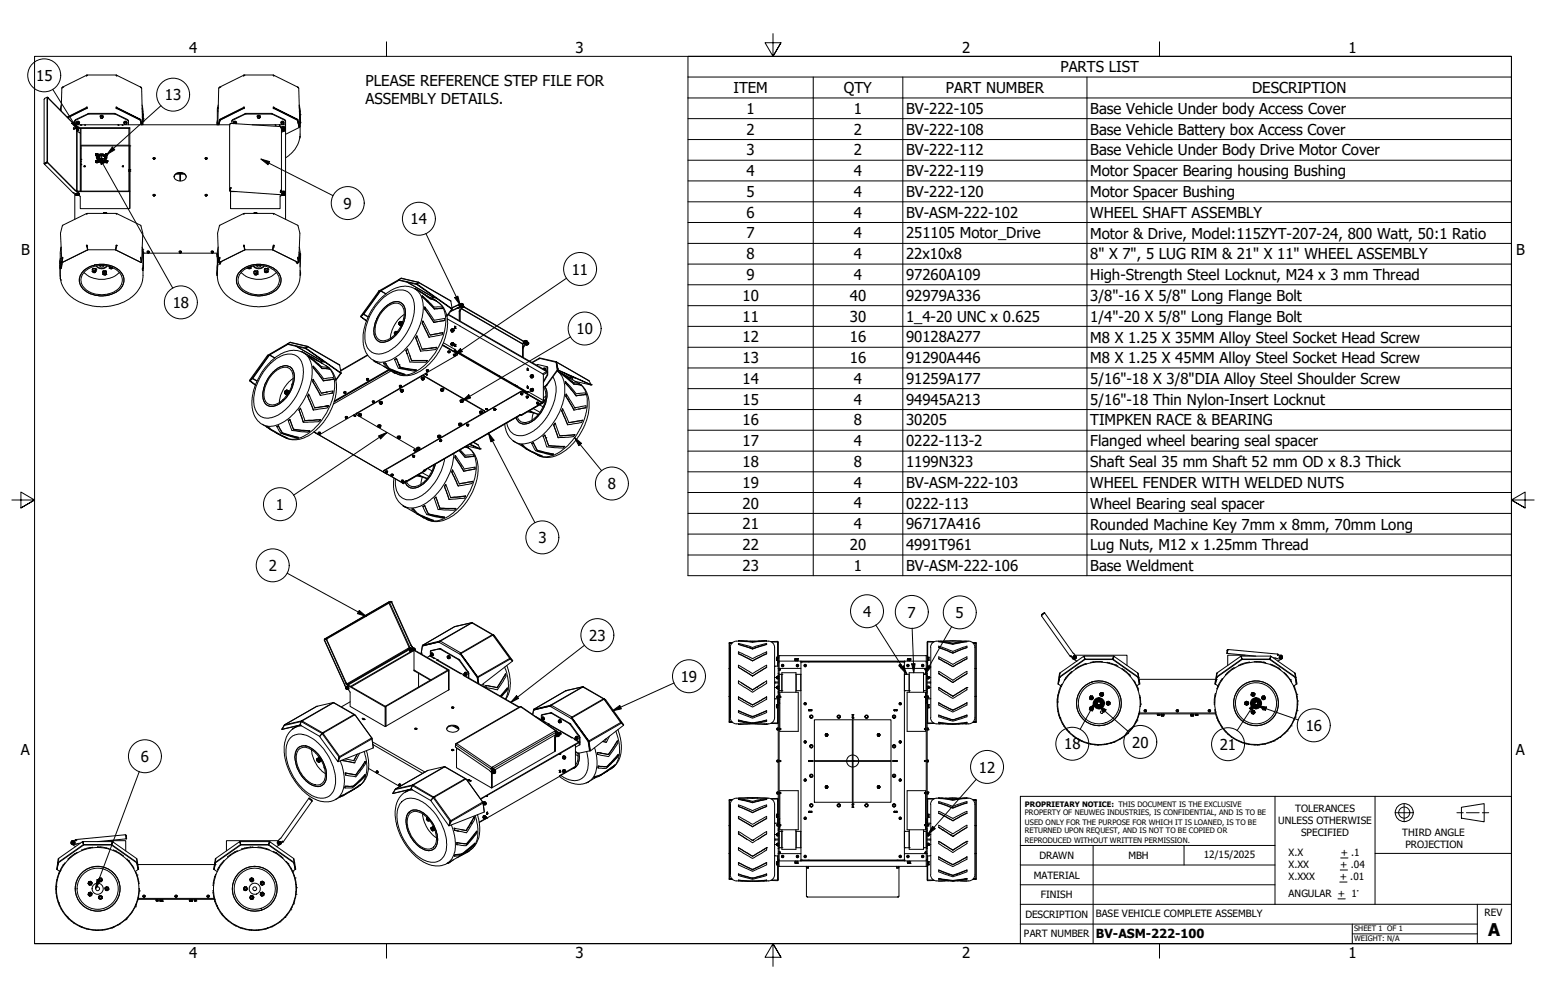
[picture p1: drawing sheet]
<svg xmlns="http://www.w3.org/2000/svg" width="432mm" height="279mm" viewBox="0 0 432 279" stroke-linecap="round" stroke-linejoin="round" font-family="sans-serif">
<defs><g id="words">
<text font-size="4.9" x="415.7" y="261.6">A</text>
<g font-size="4.2">
<text x="52.8" y="14.7">4</text>
<text x="160.8" y="14.7">3</text>
<text x="268.7" y="14.7">2</text>
<text x="376.7" y="14.7">1</text>
<text x="10.1" y="22.6">15</text>
<text x="296.2" y="20.2">PARTS LIST</text>
<text x="46" y="28">13</text>
<text x="102.1" y="24.1">PLEASE REFERENCE STEP FILE FOR</text>
<text x="102.1" y="29.1">ASSEMBLY DETAILS.</text>
<text x="204.9" y="26">ITEM</text>
<text x="235.7" y="26">QTY</text>
<text x="264.2" y="26">PART NUMBER</text>
<text x="349.8" y="26">DESCRIPTION</text>
<text x="208.5" y="31.8">1</text>
<text x="238.5" y="31.8">1</text>
<text x="253" y="31.8">BV-222-105</text>
<text x="304.5" y="31.9">Base Vehicle Under body Access Cover</text>
<text x="208.5" y="37.6">2</text>
<text x="238.5" y="37.6">2</text>
<text x="253" y="37.6">BV-222-108</text>
<text x="304.5" y="37.7">Base Vehicle Battery box Access Cover</text>
<text x="208.5" y="43.4">3</text>
<text x="238.5" y="43.4">2</text>
<text x="253" y="43.4">BV-222-112</text>
<text x="304.5" y="43.4">Base Vehicle Under Body Drive Motor Cover</text>
<text x="208.5" y="49.2">4</text>
<text x="238.5" y="49.2">4</text>
<text x="253" y="49.2">BV-222-119</text>
<text x="304.5" y="49.3">Motor Spacer Bearing housing Bushing</text>
<text x="95.9" y="58.3">9</text>
<text x="208.5" y="55">5</text>
<text x="238.5" y="55">4</text>
<text x="253" y="55.1">BV-222-120</text>
<text x="304.5" y="55.1">Motor Spacer Bushing</text>
<text x="114.7" y="62.6">14</text>
<text x="208.5" y="60.8">6</text>
<text x="238.5" y="60.8">4</text>
<text x="253" y="60.8">BV-ASM-222-102</text>
<text x="304.5" y="60.8">WHEEL SHAFT ASSEMBLY</text>
<text x="5.9" y="71.4">B</text>
<text x="208.5" y="66.6">7</text>
<text x="238.5" y="66.6">4</text>
<text x="253" y="66.6">251105 Motor_Drive</text>
<text x="304.5" y="66.7">Motor &amp; Drive, Model:115ZYT-207-24, 800 Watt, 50:1 Ratio</text>
<text x="423.5" y="71.4">B</text>
<text x="159.7" y="76.7">11</text>
<text x="208.5" y="72.5">8</text>
<text x="238.5" y="72.4">4</text>
<text x="253" y="72.5">22x10x8</text>
<text x="304.5" y="72.5">8&quot; X 7&quot;, 5 LUG RIM &amp; 21&quot; X 11&quot; WHEEL ASSEMBLY</text>
<text x="208.5" y="78.2">9</text>
<text x="238.5" y="78.2">4</text>
<text x="253" y="78.2">97260A109</text>
<text x="304.5" y="78.3">High-Strength Steel Locknut, M24 x 3 mm Thread</text>
<text x="48.3" y="86">18</text>
<text x="207.4" y="84.1">10</text>
<text x="207.4" y="89.9">11</text>
<text x="237.4" y="84.1">40</text>
<text x="237.4" y="89.9">30</text>
<text x="253" y="84.1">92979A336</text>
<text x="253" y="89.9">1_4-20 UNC x 0.625</text>
<text x="304.5" y="84.1">3/8&quot;-16 X 5/8&quot; Long Flange Bolt</text>
<text x="304.5" y="89.9">1/4&quot;-20 X 5/8&quot; Long Flange Bolt</text>
<text x="161" y="93.3">10</text>
<text x="207.4" y="95.6">12</text>
<text x="237.4" y="95.6">16</text>
<text x="253" y="95.6">90128A277</text>
<text x="304.5" y="95.7">M8 X 1.25 X 35MM Alloy Steel Socket Head Screw</text>
<text x="207.4" y="101.5">13</text>
<text x="237.4" y="101.5">16</text>
<text x="253" y="101.5">91290A446</text>
<text x="304.5" y="101.5">M8 X 1.25 X 45MM Alloy Steel Socket Head Screw</text>
<text x="207.4" y="107.3">14</text>
<text x="238.5" y="107.3">4</text>
<text x="253" y="107.3">91259A177</text>
<text x="304.5" y="107.3">5/16&quot;-18 X 3/8&quot;DIA Alloy Steel Shoulder Screw</text>
<text x="207.4" y="113">15</text>
<text x="238.5" y="113">4</text>
<text x="253" y="113.1">94945A213</text>
<text x="304.5" y="113.1">5/16&quot;-18 Thin Nylon-Insert Locknut</text>
<text x="207.4" y="118.9">16</text>
<text x="238.5" y="118.9">8</text>
<text x="253" y="118.9">30205</text>
<text x="304.5" y="118.9">TIMPKEN RACE &amp; BEARING</text>
<text x="207.4" y="124.7">17</text>
<text x="238.5" y="124.7">4</text>
<text x="253" y="124.7">0222-113-2</text>
<text x="304.5" y="124.7">Flanged wheel bearing seal spacer</text>
<text x="207.4" y="130.5">18</text>
<text x="238.5" y="130.5">8</text>
<text x="253" y="130.5">1199N323</text>
<text x="304.5" y="130.6">Shaft Seal 35 mm Shaft 52 mm OD x 8.3 Thick</text>
<text x="169.7" y="136.7">8</text>
<text x="207.4" y="136.3">19</text>
<text x="238.5" y="136.3">4</text>
<text x="253" y="136.3">BV-ASM-222-103</text>
<text x="304.5" y="136.3">WHEEL FENDER WITH WELDED NUTS</text>
<text x="77" y="142.4">1</text>
<text x="207.4" y="142.1">20</text>
<text x="238.5" y="142">4</text>
<text x="253" y="142.1">0222-113</text>
<text x="304.5" y="142.1">Wheel Bearing seal spacer</text>
<text x="207.4" y="147.9">21</text>
<text x="238.5" y="147.9">4</text>
<text x="253" y="147.9">96717A416</text>
<text x="304.5" y="148">Rounded Machine Key 7mm x 8mm, 70mm Long</text>
<text x="150.4" y="151.7">3</text>
<text x="207.4" y="153.7">22</text>
<text x="237.4" y="153.7">20</text>
<text x="253" y="153.7">4991T961</text>
<text x="304.5" y="153.7">Lug Nuts, M12 x 1.25mm Thread</text>
<text x="75.1" y="159.5">2</text>
<text x="207.4" y="159.5">23</text>
<text x="238.5" y="159.4">1</text>
<text x="253" y="159.5">BV-ASM-222-106</text>
<text x="304.5" y="159.5">Base Weldment</text>
<text x="241" y="172.3">4</text>
<text x="253.5" y="172.5">7</text>
<text x="266.9" y="172.7">5</text>
<text x="164.5" y="179">23</text>
<text x="190.1" y="190.5">19</text>
<text x="297.2" y="209.4">18</text>
<text x="316.2" y="208.9">20</text>
<text x="340.7" y="209.5">21</text>
<text x="364.7" y="204.2">16</text>
<text x="5.8" y="211.1">A</text>
<text x="39.4" y="212.9">6</text>
<text x="273.4" y="215.8">12</text>
<text x="423.4" y="211.1">A</text>
<text x="52.8" y="267.7">4</text>
<text x="160.8" y="267.7">3</text>
<text x="268.7" y="267.7">2</text>
<text x="376.7" y="267.7">1</text>
</g>
<text font-size="3.5" x="306.1" y="262">BV-ASM-222-100</text>
<g font-size="2.8">
<text x="361.8" y="226.9">TOLERANCES</text>
<text x="357" y="230.3">UNLESS OTHERWISE</text>
<text x="363.4" y="233.6">SPECIFIED</text>
<text x="391.7" y="233.5">THIRD ANGLE</text>
<text x="290.3" y="240">DRAWN</text>
<text x="315.2" y="240">MBH</text>
<text x="336.2" y="239.8">12/15/2025</text>
<text x="359.9" y="239.3">X.X</text>
<text x="374.5" y="239.3">+ .1</text>
<text x="392.6" y="236.8">PROJECTION</text>
<text x="288.7" y="245.5">MATERIAL</text>
<text x="359.9" y="242.6">X.XX</text>
<text x="359.9" y="245.9">X.XXX</text>
<text x="374.2" y="245.9">+ .01</text>
<text x="374.3" y="242.6">+ .04</text>
<text x="290.7" y="251">FINISH</text>
<text x="359.9" y="250.7">ANGULAR + 1°</text>
<text x="286.4" y="256.4">DESCRIPTION</text>
<text x="306.1" y="256.3">BASE VEHICLE COMPLETE ASSEMBLY</text>
<text x="414.7" y="256">REV</text>
<text x="286" y="261.9">PART NUMBER</text>
</g>
<g font-size="2.1">
<text x="286.3" y="225.4">PROPRIETARY NOTICE: THIS DOCUMENT IS THE EXCLUSIVE</text>
<text x="286.3" y="227.8">PROPERTY OF NEUWEG INDUSTRIES, IS CONFIDENTIAL, AND IS TO BE</text>
<text x="286.3" y="230.4">USED ONLY FOR THE PURPOSE FOR WHICH IT IS LOANED, IS TO BE</text>
<text x="286.3" y="232.9">RETURNED UPON REQUEST, AND IS NOT TO BE COPIED OR</text>
<text x="286.3" y="235.4">REPRODUCED WITHOUT WRITTEN PERMISSION.</text>
<text x="378.2" y="260.2">SHEET 1 OF 1</text>
<text x="378.2" y="263">WEIGHT: N/A</text>
</g>
</g></defs>
<!-- layer: Visible (ANSI) -->
<g fill="none" stroke="#000" stroke-width=".28">
<path d="M13.1 27.2v18M13.2 27.2h.1M13.3 27.2l7.7 7.8 1 .7M13.3 27.2l8.5 8.5M13.3 27.2h.1M13.3 27.2l-.9 .3-.1 .2v18M13.3 27.2v18.3M16.8 30.7h.1M16.9 30.7v.2M17.1 29.3l-.2 1.4M17.5 24.3l-.2 .3-.2 6.4M17.5 24.4h.1"/>
<path d="M17.5 24.3l-.2 .3M20.6 35.8h.1M20.9 33.9l.2-.3 3.5-1.7h7.6l3.5 1.7 .2 .3M21 34.9h1.6M21.4 34.5l.1 .2zM21.4 34.4a.4 .4 0 0 1 .4-.6 .4 .4 0 0 1 .3 .7M21.4 35.8v17.4M21.5 34.3h.2zM21.5 34.1l-.1 .4M21.5 34.1v.2M21.5 34.7h.3zM21.5 36.4h.2"/>
<path d="M21.5 36.4h.2l-.1 .2 .1-.2M21.5 36.3l.3 .1-.3 .2M21.5 36.2l.3 .1M21.5 36.2h.1M21.5 36.3l.2 .1M21.5 36.1h.3v.2M21.5 36.1h.1M21.5 36.7l.9 .6M21.5 35.9h14.8v-.2h-15l-.3 .3M21.5 35.9l-.1-.1-.9 .3v-.3l.1-.1 .3 .3M21.5 35.9v17.4M21.6 36.4l.1 .1"/>
<path d="M21.7 34.3h.3zM21.7 36.4h.1M21.8 35.6h.1M21.8 35.5h.1M21.8 34.7l.3-.2zM21.8 34l.3 .4M21.8 34l-.3 .1M21.8 36.3v.3M21.8 34v.2M22 34.3l.1 .2zM22.4 35.9h.2v17.5h-.2zM22.6 34.9l1.1 .1"/>
<path d="M22.6 35h.1M22.6 34.9v.1M23.8 34.9l-.1 .1M24.1 30.2v.2M24.1 30l.2-.1v.5l-5.3 2.5M24.1 30l.2 .2M24.1 21.1h.1M24.2 21l-6.7 3.3M24.3 30h.1M24.3 21l-.2 .1M24.3 21l-.1 .1M24.3 21h.1"/>
<path d="M24.3 30.2l-5.4 2.6 5.4-2.6-.2-.2-5.3 2.7M28.1 32.8l.1 .2zM28.1 32.6h.2zM28.1 32.8a.37 .37 0 0 1 .3-.6 .37 .37 0 0 1 .3 .6M28.1 32.4v.5M28.1 32.4v.2M28.2 33h.3zM28.3 32.6h.3zM28.4 32.3l.4 .4M28.4 32.3l-.3 .1M28.4 32.3v.2M28.5 33l.2-.2z"/>
<path d="M28.6 32.6l.1 .2zM32.4 30.2l6.8 3.3M32.4 30h.1M32.5 30h.1M32.5 21.1h.1M32.5 21.1l-8.2-.1-.2 .1M32.5 21v.1M32.5 30v.2M32.6 21.1l6.6 3.2M32.6 21.1h.1M32.6 21.1h-.1M32.6 30l-.2-.1v.5l6.8 3.2"/>
<path d="M32.7 30.2v.2M33 34.9l1.2 .1M33 35h.1M33 34.9l-9.3 .1M33 34.9v.1M34.2 35h.1M34.7 34.4v.2zM34.7 34.4a.42 .42 0 0 1 .4-.6 .42 .42 0 0 1 .3 .6M34.7 34.6l.4 .1zM34.7 34.4l.4-.2zM34.9 34h.3M34.9 34l-.2 .5"/>
<path d="M34.9 34v.2M35.1 34.7l.2-.1zM35.1 34.2l.2 .2zM35.2 34l.2 .5M35.2 34v.2M35.3 34.4v.2zM35.9 33.9l-.3-.5-3.5-1.7h-7.4l-3.6 1.7-.2 .3v1.1M35.9 33.9v1l-1.7 .1M35.9 34.9h28.3M36 35.9h.3v17.5h-.3zM39.2 33.5l.4 1.4-.4-1.3M39.2 33.5l-6.7-3.3 .1-.2 6.7 3.3 .4 1.6"/>
<path d="M39.2 33.6l.3 1.3M39.2 24.3v.1M39.2 24.4h.2M39.2 24.4h.1M39.2 24.3l.4 .3 .2 10.3M39.4 34.1h.1M39.4 34.2h.1M39.4 24.5v.1M39.4 34.5h.1M39.5 34.7h.1M39.7 30.2l.3 3.1-.2 .9M39.7 29.3l.2 3.1"/>
<path d="M39.8 32.6v.7M39.8 31.2l.1 2M39.8 33.2h.1M39.9 33.2l-.1 .3M39.9 31.9l.1 1.3M39.9 34h.1M39.9 33.1h.1M39.9 33.3h.1M39.9 34v.9M60.7 34.4l-.1 .5M60.7 33.7l-.1 .7M60.7 30.7v4.2"/>
<path d="M60.8 30.1l-.1 .6 .2 .4M60.8 30.1l.2 .3M60.8 30.2h.1M60.8 30.1l.2 .1M60.8 34.6v.3M61 29.3l-.2 .8M61.2 24.5v.1M61.4 24.3l-.1 .1M61.4 24.4h.1M61.4 24.3l-.3 .3-.3 10.3M61.5 33.5l6.6-3.3-.1-.2-6.6 3.3-.4 1.6M61.5 33.5l-.4 1.4 .4-1.3"/>
<path d="M61.5 33.6l-.3 1.3M62.2 33.1h.1M64.4 34.5h.1l-.3 .1-.1 .6v18.1M64.5 34.5l13.9 1M64.8 33.9l.2-.3 3.5-1.7h7.6l3.5 1.7 .2 .3M65.3 34.4l-.1-.1a.43 .43 0 0 1 .4-.5 .43 .43 0 0 1 .4 .6M65.3 34.4v.1M65.3 34.4l.3-.2zM65.5 34l-.2 .5v-.1M65.5 34h.3M65.5 34v.2M65.6 34.2l.3 .2z"/>
<path d="M65.8 34l.2 .5M65.8 34v.2M65.9 34.4l.1 .1zM67.9 30.2v.2M68 30l.2-.1v.5l-6.7 3.2M68 30l.1 .2M68 21.1h.1M68.1 21l-6.7 3.3M68.1 30h.1M68.1 21l-.1 .1M68.1 21v.1M68.1 21h.1"/>
<path d="M68.2 30.2l-6.7 3.3M70.4 34.9l6.5 .1M71.9 32.7l.2-.1-.2 .2zM71.9 32.8l.2 .2zM71.9 32.8a.39 .39 0 0 1 .4-.6 .39 .39 0 0 1 .3 .6M72.1 33h.4zM72.2 32.5l.2 .1h-.3zM72.2 32.3l.4 .1M72.2 32.3l-.3 .4M72.2 32.3v.2M72.4 32.6l.2 .2zM72.6 32.8l-.1 .2z"/>
<path d="M72.6 32.4v.5M72.6 32.4v.2M76.3 30.2l6.8 3.3M76.3 30h.1M76.4 30h.1M76.4 21.1h.1M76.4 21.1l-8.2-.1-.2 .1M76.4 30v.2M76.5 21.1h-.1M76.5 21.1h.1M76.5 21l6.6 3.3M76.5 30l-.2-.1v.5l6.8 3.2"/>
<path d="M76.6 30.2v.2M76.9 35h.1M78 34.9l-1.1 .1M78 35h.1M78 34.9v.1M78.4 35.6h1.1l.2 .3M78.4 35.4v.2M78.4 35.6h.1M78.4 35.5h.1M78.4 35.5l.2 .3v17.6M78.4 35.7h1l.3 .3M78.5 34.4l.2-.1-.1 .2z"/>
<path d="M78.6 34.5l.2 .2zM78.6 35.9h.9l.2 .2M78.7 34.3h.3zM78.8 34.7h.3zM78.8 36.3l.2-.2h.4l-.1 .5M78.8 36.3l.1 .3M78.9 34l.3 .1M78.9 34l-.4 .4M78.9 34v.2M78.9 35.5h.1M78.9 36.4l.2 .2 .1-.2-.3 .1 .1-.1 .3 .1M78.9 36.4l.3-.1 .1 .3h-.2z"/>
<path d="M78.9 36.4l.2-.1zM79 34.3l.2 .1zM79 35.4v.1M79 35.4h.1M79 35.4l-.1 .1M79.1 35.4v.1M79.1 35.4h.1M79.1 36.2l.3 .1M79.1 36.2l-.3 .1M79.1 36.1v.1M79.2 34.1v.4M79.2 35.5h.1"/>
<path d="M79.2 35.4h.1M79.2 35.4v.1M79.2 34.1v.2M79.2 34.4l-.1 .3zM79.2 34.4a.4 .4 0 0 0-.4-.6 .4 .4 0 0 0-.3 .7M79.2 35.4l.1 .1M79.3 35.5l.4 .2v.7l-1.1 .6M79.3 35.5l-.9 .1M79.3 35.5h.1M79.3 36.5h.1M79.8 33.9l-.3-.5-3.6-1.7h-7.3l-3.6 1.7-.2 .3v.8M79.8 33.9v1h-1.8"/>
<path d="M79.8 34.9v26.4M83.1 33.6l.5 2-3.8 1.9M83.1 33.6l.5 2M83.1 33.5l-6.7-3.3 .1-.2 6.7 3.3 .6 2.2M83.1 24.3l.3 .3 .4 10.9h-.2l-.5-2M83.1 24.3v.1M83.1 24.4h.1M83.3 24.5v.1M83.4 34.9h.1M83.5 35.3l.1 .1M83.6 35.4h.1M83.6 29.5a12.7 12.7 0 0 1 .2 5.7"/>
<path d="M83.6 29.8l.2 2.1a4.1 4.1 0 0 1-.1 2.6M83.6 29.3l.2 2.1M83.6 31.1l.2 2.7M83.8 38.1h.1M83.8 33.8l-.1 .5M83.8 38.1l-.1 .4M83.8 35v2.5a8.1 8.1 0 0 1-4 6.6M83.8 32.1h.1M83.8 34.3h.1M83.8 33.8h.1M83.8 38v.1M12.4 45.8l8 8.1 .2-.1 .8 .8"/>
<path d="M12.4 45.8h.2M12.4 45.6v.2M12.5 45.7l-.1 .1M12.6 45.7l.7-.4 8.1 8M12.6 45.7h-.1M12.6 45.7v.1M13.1 45.2l.2 .1-.9 .3M13.1 45.2l-.7 .4M13.3 45.5l7.7 7.8 1.1 .8v.3l-.3 .1M13.3 45.5l-.7 .3M20.9 54.2v7.1M21.2 54.3l.2-.3 .4 .3"/>
<path d="M21.2 54.2l.3-.2 .3 .2M21.2 54.5h.1M21.2 54.3v.1M21.2 54.3l.1 .2M21.2 54.4h.1M21.2 54.2h.1M21.2 54.3h.1M21.2 54.2l.2-.2 .4 .2M21.3 54.5h.1M21.3 54.2v.1M21.3 54.3h.1M21.3 54.2h.1"/>
<path d="M21.3 54.5v.1M21.3 53.3h.2h-.1M21.3 54.1h.1M21.3 54.2v-.1v.2M21.3 54.6h.2M21.3 54.6h.1M21.4 54.2h.1M21.4 54.6h.1M21.4 54.1h.1M21.4 53.3l.7 .7v.2M21.4 54v.2M21.5 54.2h.1"/>
<path d="M21.5 54l-.1 .2M21.5 54.6h.1M21.5 54h.1M21.5 53.4h14.8l-14.6 .1M21.5 54.2h-.1M21.5 54.3h.1M21.6 54.2h.1M21.6 54.6h.1M21.6 54v.2M21.6 54h.1M21.7 54.2h.1M21.7 54.6h.1"/>
<path d="M21.7 54.4h-.3M21.7 54.5h.1M21.7 54.2l.1 .1M21.7 54.1v.1M21.7 54.1l-.1 .1M21.7 54.1h.1M21.7 54.5v.1M21.8 54.3h.1M21.8 54.5h.1M21.8 54.2v.1M21.8 54.2h.1M21.8 54.1l-.1 .1"/>
<path d="M21.8 54.1h.1M21.8 54.4v.1M21.8 54.4l-.1 .1M21.8 54.4h.1M21.8 54.3v.1M22.6 45v.1M22.6 44.5h.1M22.6 46h.1M22.6 45v8.4M22.6 40.6h13.4M23.5 46.4h.2h-.2h.2v.1zM23.5 46.4v.3"/>
<path d="M23.7 46.4v.3M24.1 59.8h.2M24.1 59.7v.1M24.2 59.8h.1M24.3 59.8l-6.8 3.2-.6 2.2 .4 8.1M24.3 59.8h8.1M26.7 45.2h.1M26.7 45.3h.1M26.7 45.1v.1M26.7 45v.1M26.7 45l.2-.2 .4 .2M26.7 45.3l.1 .1"/>
<path d="M26.7 45h.1M26.7 45.1h.1M26.7 43.2h.1M26.7 43.1h.1M26.7 43.3h.1M26.7 43.4h.1M26.7 43.2v.2M26.7 43.1v.3M26.7 43.1l.2-.2 .4 .2M26.7 43.1v.1M26.7 45.1v.2M26.8 45.1h.1"/>
<path d="M26.8 45.2h.1M26.8 45h-.1M26.8 45.1l-.1 .1M26.8 45.4l.1 .1M26.8 45.4h.1M26.8 45v.1zM26.8 45h.1M26.8 43.2h.1M26.8 43h.1M26.8 43.4l.1 .2M26.8 43.4v.1M26.8 43v.2"/>
<path d="M26.8 43.1v.1M26.8 43.4h.1M26.8 43.5h.1M26.8 43.1h.1M26.8 45v.1M26.9 44.9h.1M26.9 45.1h.1M26.9 45.4v.1M26.9 45.4h.1M26.9 44.9v.2zM26.9 45h.1M26.9 45.5h.1"/>
<path d="M26.9 43h.1M26.9 43.2h.1M26.9 43.5h.1M26.9 43.6h.1M26.9 43v.2zM26.9 43l-.1 .1M26.9 43v.2M26.9 45v.1M26.9 44.9v.1M26.9 45.2l.3 .1-.2 .1zM26.9 44.9v.2M26.9 44.9h.2"/>
<path d="M26.9 42.9h.1M26.9 43.1h.1M26.9 43.1v.1M26.9 43.2v-.2v.2M26.9 43v.1M26.9 43h.2M26.9 44l.7 .8M27 44.9h.1M27 45.1h.1M27 44.9v.2zM27 43.1h.1M27 42.9h.1"/>
<path d="M27 42.9v.2zM27 43.2v.2M27 45.1v.3M27.1 44.9h.1M27.1 45.1h.1M27.1 44.9v.2zM27.1 42.9h.1M27.1 43.1h.1M27.1 42.9v.2zM27.1 45.5h.1M27.1 44.9v.2M27.1 43h.1"/>
<path d="M27.1 43.1v.1M27.1 43.6h.1M27.1 43.2h.1M27.1 42.9v.3M27.1 42.9v.1M27.1 43v.4M27.1 45.2v.1M27.2 44.9h.1M27.2 45.5h.1M27.2 45.1h.1M27.2 44.9v.2M27.2 44.9v.2v-.2"/>
<path d="M27.2 44.9l.1 .2M27.2 43h.1M27.2 43.6h.1M27.2 43.5h.1M27.2 43.2h.1M27.2 43v.2M27.2 43v.2v-.2M27.2 43.9l.4 .6M27.2 43.9h.1M27.2 43.6l-.3 .5 .7 .8M27.2 45h.1M27.2 45.4l-.2 .1"/>
<path d="M27.2 45.4h.1M27.3 45.1h.1M27.2 43v.1M27.2 43.4l-.2 .2M27.2 43.4h.1M27.3 43.2h.1M27.2 43.1v.1M27.2 43.1h.1M27.2 43.1l.1 .3M27.2 44.1a1.15 1.15 0 0 1 1.2-1 1.15 1.15 0 0 1 1.1 1M27.3 45h.1M27.3 45.3h.1"/>
<path d="M27.3 45.4h.1M27.3 45.1v.2M27.3 45.1v-.1v.3M27.3 45.3v.1M27.3 43.1h.1M27.3 43.4h.1M27.3 43.3h.1M27.3 43.1v.1zM27.3 43.4l.7-.3h.8l.7 .3M27.4 43.9l.1 .4M27.4 44.1a1 1 0 0 1 1-.7 1 1 0 0 1 .9 .7M27.5 43.8a1.03 1.03 0 0 1 1.8 0"/>
<path d="M27.5 44.3a.92 .92 0 0 1 .3-1.1 .92 .92 0 0 1 1.2 .1l.5 .5-.2 .5M27.5 43.9h.1M27.6 44.4l.8-.3 .8 .3M27.6 44.4v.7l.1 .1M27.6 43.6a1.03 1.03 0 0 1 1.7 .3 .98 .98 0 0 0-.9-.7 .98 .98 0 0 0-.9 .7zM27.6 44.5a.84 .84 0 0 1-.3-1.1 .84 .84 0 0 1 1.1-.3 .84 .84 0 0 1 1.1 .3 .84 .84 0 0 1-.3 1.1M27.6 44.6a.82 .82 0 0 1 1-.3 .82 .82 0 0 1 .5 .8l-.7 .4a.69 .69 0 0 1-.8-.9zM27.6 43.6v.1M27.7 43.6a.88 .88 0 0 1 1-.2 .88 .88 0 0 1 .5 1 .89 .89 0 0 0-.6-1 .89 .89 0 0 0-1 .4v.6l-.2-.3zM27.7 43.6l.4-.3h.6l.4 .3M27.7 43.6l.4-.3h.6l.3 .3M27.9 44.9a.51 .51 0 0 0 .5 .5 .51 .51 0 0 0 .5-.5"/>
<path d="M27.9 45a.57 .57 0 0 0 .5 .4 .57 .57 0 0 0 .6-.4M27.9 45h.1M28 44.8a.41 .41 0 0 1 .6-.1 .41 .41 0 0 1 .1 .6h-.6zM28 44.8l-.1 .3a.49 .49 0 0 1 .5-.4 .49 .49 0 0 1 .5 .4M28 44.7a.48 .48 0 0 1 .7-.1 .48 .48 0 0 1 .1 .7 .48 .48 0 0 1-.7 .1 .48 .48 0 0 1-.1-.7zM28.4 44.6l.2 .1h-.3M28.4 43.5l.8 .3v.6M28.4 43.5l-.8 .3v.6M28.4 43.5v.6M28.5 44.7l-.4 .1-.2 .2M29 59.6h.1M29 59.5v.1"/>
<path d="M29.1 59.4l-.1 .1M29.1 59.4h.1M29.1 59.4h.5M29.1 59.4h.5v.2v-.2M29.1 59.6h.5M29.1 59.6h.1M29.1 59.4v.2M29.1 43.6l.1 .1M29.2 44.4l-.1 .8M29.3 43.9h.1M29.5 45.2h.1M29.5 45.3h.1"/>
<path d="M29.5 45.1v.1M29.5 45v.1M29.5 45l.2-.2 .3 .2M29.5 45.3v.1M29.5 45h.1M29.5 45.1h.1M29.5 43.2h.1M29.5 43.1h.1M29.5 43.3h.1M29.5 43.4h.1M29.5 43.2v.2M29.5 43.1v.3"/>
<path d="M29.5 43.1l.1-.2 .4 .2M29.5 43.1v.1M29.5 43.9l-.2 .4M29.5 45.1v.2M29.5 45.4h.1M29.5 45.4l.1 .1M29.5 45v.1zM29.5 43h.1M29.5 43.4v.1M29.5 43.4l.1 .1M29.5 43v.2M29.5 43.5h.1"/>
<path d="M29.6 44.9h.1M29.6 45.1h.1M29.6 44.9v.1M29.6 45.4v.1M29.6 45.4h.1M29.6 44.9v.2zM29.6 45h.1M29.6 45.5h.1M29.6 44.9h.2M29.6 43h.1M29.6 43.2h.1M29.6 43.5v.1"/>
<path d="M29.6 43.6h.1M29.6 43.5h.1M29.6 43v.2zM29.6 43l-.1 .1M29.6 43h.2M29.6 43.9l-.4 .6M29.6 43.9h.1M29.6 59.6h.1M29.6 43v.2M29.6 45v.1M29.6 59.4v.2M29.7 44.9h.1"/>
<path d="M29.7 45.1h.1M29.7 45.5h.1M29.7 45.2l.2 .1-.2 .1zM29.7 44.9v.2M29.7 43h.1M29.7 43.2h.1M29.7 42.9h.1M29.7 43.1h.1M29.7 43.6h.1M29.7 43.1l-.1 .1M29.7 43.2v-.2v.2M29.7 43v.1"/>
<path d="M29.7 43.6l.1 .6-.6 .7M29.7 44.9v.2zM29.7 42.9v.2zM29.7 43.2v.2M29.7 45.1v.3M29.8 44.9h.1M29.8 45.1h.1M29.8 44.9v.2zM29.8 42.9h.1M29.8 43.1h.1M29.8 42.9v.2zM29.8 45.5h.1"/>
<path d="M29.8 44.9v.2M29.8 45.1l.1-.2v.2M29.8 43h.1M29.8 43.1v.1M29.8 43.6h.1M29.8 43.2h.1M29.8 42.9v.3M29.8 42.9v.1M29.8 43.2l.1-.2v.2M29.8 44l-.6 .8M29.8 43.2v.2M29.8 45.2v.1"/>
<path d="M29.9 44.9h.1M30 45.5h.1M29.9 45.1h.1M29.9 45.5h.1M29.9 44.9v.2M29.9 44.9v.2v-.2M29.9 44.9l.1 .2M29.9 43h.1M29.9 43.6h.1M30 43.5h.1M29.9 43.2h.1M29.9 43.5h.1"/>
<path d="M29.9 43v.2M29.9 43v.2v-.2M30 45h.1M30 45.4h.1M30 45.1h.1M30 45.4l-.2 .1M30 43v.1M30 43.4h.1M30 43.2h.1M30 43.1v.1M30 43v.2M30 43.1h.1"/>
<path d="M30 43h.1M30 43.4l-.2 .2M30 43.1v.3M30 45.3h.1M30 45.1v.2M30 45.1v-.1v.3M30 45.3v.1M30 43.3h.1M30 43.1v.1zM32.4 59.8l7 3.3 .5 2.1-.3 8.1-7.3-3.5M32.6 59.7l-.2 .1M34.2 46.4h.3z"/>
<path d="M34.2 46.4v.3M34.2 46.4l.2 .1zM34.5 46.4v.3M36 40.8h-13.4v3.8M36 47.6h.1M36 47.4v.1M36 47.8v.1M36 47.8h.1M36.3 40.6v17.6M36.3 40.8h.1M36.3 47.6h.1M36.3 47.4h.1"/>
<path d="M36.3 47.9h.1M36.3 53.5v4.8h-13.9v-3.4l-.6-.4M42.7 54.5l.4-.1 .3 .1M42.7 44.3h.7M42.9 54.7v-.2h.3l-.3 .2M42.9 54.7l.1-.3 .2 .3M42.9 54.7l.3-.1-.3 .1M42.9 54.6h.3l-.3 .1M42.9 44.4v-.2l.3 .1-.3 .1M42.9 44.4l.2-.3 .1 .3M42.9 44.4l.3-.1-.3 .1M42.9 44.3h.3l-.3 .1"/>
<path d="M42.9 54.7h.3M42.9 44.4h.1M42.9 44.4h.3M43 54.7h.1M43 44.4h.1M43 54.5h.1M43 44.2h.1M48.6 49.5a1.81 1.81 0 0 1 1.7-1.2 1.81 1.81 0 0 1 1.7 1.2M48.8 48.8a1.82 1.82 0 0 1 1.9-.6 1.82 1.82 0 0 1 1.3 1.3 1.88 1.88 0 0 1-1.7 1 1.88 1.88 0 0 1-1.7-1zM49.1 48.6h1.1M49.5 48.5h.7M50.2 48.3v2.2"/>
<path d="M50.4 48.6h1.1M50.4 48.5h.8M50.4 48.3v2.2M57.3 44.3h.6M57.3 54.5l.3-.1 .3 .1M57.4 44.4l.1-.2 .3 .1-.3 .1M57.4 44.4l.2-.3 .2 .3M57.4 44.4l.4-.1-.3 .1M57.4 44.3h.4l-.4 .1M57.4 54.7l.1-.2h.3l-.3 .2M57.4 54.7l.1-.3 .3 .3M57.4 54.7l.4-.1-.3 .1"/>
<path d="M57.4 54.6h.4l-.4 .1M57.5 44.4h.1M57.5 44.4h.2M57.5 54.7h.2M57.5 54.5h.1M57.5 44.2h.1M64.2 52.7h.2l-.1 .6h-.2M64.2 52.7l.3-.3-.1 .4M64.2 52.7l-.1 .6M64.3 53.4l14.6 1.1M64.4 53.5v4.7M64.4 52.7l-.1 .7"/>
<path d="M64.4 52.6v.2M64.4 52.8l-.1 .6M64.5 52.5l-.1 .2M64.5 52.6l-.1 .1M66 53.5h-1.6v4.8h13.8v-3.4l.7-.4M68 59.7l.2 .1M68.1 59.8h.1M68.1 59.8l-6.8 3.3-.5 2.1 .4 8.1M68.2 59.8h8.1M71.1 59.4v.2M71.1 59.4h.1M71.1 59.6h.5"/>
<path d="M71.1 59.6h.1M71.1 59.4v.2zM71.1 59.4h.5M71.6 59.4h.1M71.6 59.4v.2M71.6 59.6h.1M71.6 59.6v-.2v.2M76.3 59.8h.2M76.4 59.8l6.8 3.3 .6 2.1-.4 8.1-7.2-3.5M76.5 59.7l-.2 .1M78.3 53.5h1.1l.3 .3M78.4 53.8h1.1l.2 .3"/>
<path d="M78.4 53.7h1l.3 .3M78.4 53.3v.5l-.1-.1M78.4 53.2v.2M78.6 53.3l-.2-.2v.3h1l.3 .2v.7l-.3 .2M78.8 54.3l.2-.3 .4 .3M78.8 54.2l.3-.2 .3 .2M78.8 54.5h.1M78.8 54.4h.1M78.8 54.2l.1 .1zM78.8 54.3h.1M78.8 54.2h.1M78.8 54.2a.33 .33 0 0 1 .3-.2 .33 .33 0 0 1 .3 .2"/>
<path d="M78.8 54.3v.1M78.9 54.5h.1M78.9 54.2h.1M78.9 54.2v.1M78.9 54.1h.1M78.9 54.3h.1M78.9 54.2v-.1l-.1 .2M78.9 54.2v.3M78.9 54.6h.1M78.9 54.5l.1 .1M79 54.2h.1M79 54.6h.1"/>
<path d="M79 54.1v.1M79 54.1h.1M79 54.4h.2M79 54.4h.1M79.1 54.2h.1M79.1 54l-.1 .2M79.1 54h.1M79.1 54.6h.1M79.1 54l.1 .2M79.1 54v.2M79.2 54.2h.1M79.2 54l-.1 .2"/>
<path d="M79.2 54h.1M79.2 54.6h.1M79.2 54.1h.1M79.2 54.4h.1M79.2 54v.1M79.3 54.2l.1-.1v.2M79.3 54.5h.1M79.3 54.6h.1M79.3 54.2l.1 .1M79.3 54.2h.1M79.3 54.1h.1M79.3 54.5l-.1 .1"/>
<path d="M79.4 54.5h.1M79.4 54.3h.1M79.4 54.2v.1M79.4 54.2h.1M79.4 54.1h.1M79.4 54.4h.1M79.4 54.5h-.1M79.4 54.3v.2M79.4 54.3v.1M16.7 72.9v2M16.8 73.2v4.6M16.8 73.2l.1 .1"/>
<path d="M16.8 72.3h.1M16.8 72.3v.9M16.8 77.8l.2 .4M16.8 77.8h.1M17 69.5l-.2 7.5a9.2 9.2 0 0 0 7.8 8.2l3.5 .5 2.7-.2 2.3-.5 2.6-1.2a8.2 8.2 0 0 0 4.2-6.8v-1.4M17 78.2h.1M17 69.4l.1-.3v.6M17.1 74.5l.1 .1M17.2 73l-.2 2.1 .1-.6M17.3 73.3l-.2 1.2M17.3 73.3h.1M17.4 72.1l.1-.2v.2"/>
<path d="M17.4 73.3l-.4 1.8M17.5 72.1h-.1l-.1 1.2M17.5 72.1l-.2 1.2M23.3 75.7a7.7 7.7 0 0 1 10.7 .7 3.8 3.8 0 0 1-2.3 5.6 7.5 7.5 0 0 1-9-2 3.3 3.3 0 0 1 .6-4.3zM23.5 76.1a7.2 7.2 0 0 0 9.8 0M23.7 75.8a7.1 7.1 0 0 1 10 .8 3.5 3.5 0 0 1-2.1 5.1 7 7 0 0 1-8.6-1.9 3.2 3.2 0 0 1 .7-4zM24.1 68.5l.2 .1M24.1 68.6h.2M24.1 68.6h.1M24.2 68.6l.1 .2M24.2 68.6h.1M24.3 68.6l.2 1.2"/>
<path d="M24.3 68.6v.2zM24.3 68.8l.1 1M24.4 69.8l-7.1 3.5M24.5 69.8h7.8l7.1 3.5-.2-1.2M24.5 69.8l-7.1 3.5M25.7 75.9h.1M25.8 75.4h.1M25.8 75.9l.2 .2M25.8 75.4v.5M25.8 75.9h.1M26 75.1h.1M26 75.9l.2-.3h.2l.1 .3"/>
<path d="M26 74.9l-.2 .5M26 76.1h.1M26.1 76.1h.1M26.1 75.7l-.1 .3M26.1 75.5h.1M26.1 75.1h.1M26.2 75.1h.1M26.4 75.1h.1M26.5 75.6h.1M26.5 75.1h.1M26.5 75.5h.1M26.5 74.9l.3 .5"/>
<path d="M26.5 75.8v.2M26.5 76.1h.1M26.6 76.1h.1M26.6 75.1h.1M26.8 75.4h.1M26.8 75.4l-.2 .7M26.9 74.3a1.82 1.82 0 0 0 3 0M26.9 75.8h.1M27 74.3a1.92 1.92 0 0 0 2.8 0M27.8 74.2a.59 .59 0 0 0 .6 .4 .59 .59 0 0 0 .6-.4M28.7 76.5v.1M28.7 76.6h.1"/>
<path d="M28.7 76.6l.3 .2M28.8 76.3h.1M28.9 76.2h.1M28.9 75.8h.1M28.9 76.6a.29 .29 0 0 1 .3-.3 .29 .29 0 0 1 .3 .3M28.9 75.6l-.3 .3 .1 .7M28.9 76.5v.2M29 76.6a.26 .26 0 0 1 .4-.1 .26 .26 0 0 1 0 .4 .26 .26 0 0 1-.4-.1zM29 76.2h.1M29 75.8h.1M29.1 75.8h.1M29.2 76.1h.1"/>
<path d="M29.3 75.7h.1M29.5 75.8h.1M29.5 75.6l.2 .3M29.5 76.5v.2M29.6 76.8h.1M29.6 76.7h.1M29.6 76.7l-.2 .1M29.7 76.4h.1M29.7 75.9v.5M29.7 75.9v.2M29.7 76.4l-.1 .3M30.5 74.5h.1"/>
<path d="M30.5 74.9h.1M30.5 74.5v.4M30.5 74.9l.2 .2M30.6 74.9h.1M30.7 74.7v.2M30.9 74.5l-.2 .4M31.2 74.7v.2M31.3 74.7l-.1 .2M31.4 74.9h.1M31.4 74.9l-.2 .2M31.4 74.8v.1M31.5 74.9h.1"/>
<path d="M32.4 68.8l-.1 1M32.5 68.6v.2M32.5 68.6l-.1 .2M32.5 68.6h.1M32.6 68.6v.2M32.6 68.8l-.3 1M32.6 68.6h-.1M32.6 68.5l-.1 .1M39.2 72.1h.2l.2 1.2M39.4 72.1l-.2-.2v.2M39.7 69l.1 .5a16.4 16.4 0 0 1 0 5.6l.1 .5M39.8 78.3v.1"/>
<path d="M39.8 75.1h.1M39.9 69.7h.1M39.9 70.7h.1M39.9 70.6h.1M39.9 74h.2M40 70.7h20.7M40.1 73.6l-.3-4.1 .3 4.5M40.1 74.2l-.2 1.4M40.1 74l-.3 1.1 .1 .5M41.1 70.5l.1 .1zM41.2 70.6l.2 .1zM41.2 70.4h.2z"/>
<path d="M41.3 70.2l-.2 .3a.28 .28 0 0 1 .3-.4 .28 .28 0 0 1 .3 .4l-.2-.3M41.3 70.2h.2M41.3 70.2v.2M41.4 70.7l.2-.1zM41.4 70.4h.2zM41.5 70.2v.2M41.6 70.4v.2zM50.1 70.5l.1 .1zM50.1 70.5a.26 .26 0 0 1 .2-.4 .26 .26 0 0 1 .2 .4M50.2 70.6l.2 .1zM50.2 70.4h.2zM50.2 70.2h.3"/>
<path d="M50.2 70.2l-.1 .3M50.2 70.2v.2M50.4 70.7l.1-.1zM50.4 70.4h.1zM50.5 70.2v.3M50.5 70.2v.2M50.5 70.4v.2zM59.1 70.5v.1zM59.1 70.6l.1 .1zM59.1 70.4h.1M59.1 70.2v.3a.26 .26 0 0 1 .2-.4 .26 .26 0 0 1 .2 .4l-.1-.3M59.1 70.2h.3"/>
<path d="M59.1 70.2v.2M59.2 70.7l.2-.1zM59.2 70.4h.2zM59.4 70.2v.2M59.4 70.4v.2zM60.6 70.9l.3 1M60.6 76.5l.1 .5M60.6 76.5h.1M60.7 70.9l.1 .4a2.83 2.83 0 0 1 0 2.4l-.1 2.8M60.7 70.9l-.1 5.7M60.7 74h.1M60.7 70.7v.2"/>
<path d="M60.7 72.3v.9M60.9 72.4h.1M60.9 71.9l-.3 4.6M60.9 71.9l.1 .1M61 69l-.3 1.7M61.3 72.1l.1-.2v.2M61.4 72.1h-.1l-.2 1.2M61.4 72.1l-.2 1.2M61.5 73.3l-.2 .5M61.6 73.2l.1 .2M61.6 73.3l-.3 .5M61.7 73.4l-.4 .4"/>
<path d="M61.7 73.1v.3M67.4 76.1a7.2 7.2 0 0 0 9.8 0M67.6 75.9a7.1 7.1 0 0 1 9.9 .6 3.5 3.5 0 0 1-2.2 5.2 6.8 6.8 0 0 1-8.5-2.1 3.1 3.1 0 0 1 .8-3.7zM67.6 75.3a7.8 7.8 0 0 1 10.1 .8 3.5 3.5 0 0 1-1.4 5.5 7.7 7.7 0 0 1-9.7-1.5 3.5 3.5 0 0 1 1-4.8zM68 68.5l.1 .1M68.1 68.6v.2M68.1 68.6h.1M68.1 68.6l.1 .2M68.1 68.6l.1 .2zM68.1 68.8l.2 1M68.1 68.8h.1M68.2 68.8v.1"/>
<path d="M68.2 68.8l.2 1M68.3 69.8l-7.1 3.5M68.4 69.8h7.7l7.2 3.5-.2-1.2M68.4 69.8l-7.2 3.5M69.2 74.9h.1M69.2 74.9l.2 .2M69.2 74.8v.1M69.4 74.9l-.1-.2 .1 .2M69.8 74.5l.1 .4M69.9 74.7v.2M70.1 74.9h.1M70.1 74.9l-.2 .2"/>
<path d="M70.2 74.5l-.1 .4M70.2 74.5h.1M70.2 74.9h.1M70.7 74.3a1.82 1.82 0 0 0 3.1 0M70.9 74.3a1.85 1.85 0 0 0 2.8 0M70.9 76.4h.1M70.9 76.1h.1M70.9 75.9h.1M70.9 76.4l.2 .3M70.9 75.9v.5M71.1 76.7h.1M71.1 76.8h.1"/>
<path d="M71.2 75.8h.1M71.2 76.5v.3M71.2 76.6l.1-.3h.3l.2 .3M71.2 75.6l-.3 .3M71.3 75.7h.1M71.4 76.1h.1M71.6 75.8h.1M71.7 74.2a.59 .59 0 0 0 .6 .4 .59 .59 0 0 0 .5-.4M71.7 75.8h.1M71.8 75.8h.1M71.8 75.6l.2 .3-.1 .7M71.8 76.5v.2"/>
<path d="M71.9 76.3h.1M71.9 76.6h.1M71.9 76.6l-.2 .2M72 76.5v.1M73.9 75.8h.1M73.9 75.4h.1M73.9 75.4v.4M73.9 75.8l.2 .3M74 75.1h.1M74.1 76.1h.1M74.1 75.1h.1M74.1 75.9l.1-.3 .4 .1v.2"/>
<path d="M74.1 74.9l-.2 .5M74.1 75.8v.2M74.2 75.5h.1M74.2 75.1h.1M74.3 75.1h.1M74.5 75.1h.1M74.5 75.5h.1M74.6 76.1h.1M74.6 75.1h.1M74.6 75.8v.2M74.7 74.9l.2 .2v.8l-.3 .2M74.9 75.4h.1"/>
<path d="M74.9 75.9h.1M76.3 69h.1M76.3 68.8l-.2 1M76.4 68.6l-.1 .2M76.4 68.8l-.2 1M76.4 68.6h.1M76.5 68.6l-.1 .2M76.5 68.5l-.1 .1zM76.5 68.5l-.1 .1M82.7 73.3l.4 .4M82.9 73.2l.2 .5M82.9 73.2l-.2 .1"/>
<path d="M82.9 73.2h.1M83.1 72.1h.1l.2 1.2M83.2 72.1l-.1-.2v.2M83.4 73.3l-.3 .4M83.5 71l.1 1.1M83.5 70.4l.3 2.2-.4 .7M83.5 71.6l.1 .5M83.6 69l.2 1.3v5.9a9 9 0 0 1-7.3 8.9l-2.9 .6-3.2-.1-2.9-.6-2.5-1.2a8.1 8.1 0 0 1-4.3-7.3M83.6 72.1l-.2 .2M83.6 72.1h.1M83.6 72.1l-.2 .4M83.8 75.6v1.2"/>
<path d="M83.8 70.8h.1M83.8 76.4h.1M83.9 70.8l-.1 3.7M83.9 70.8v.8M83.9 76.2v.4M111.3 78.2l.8-.5 4.7 1.2M111.3 78.2l-5.4 3.1v.2M111.3 78.2l5.1 1.1M112 77.7l-.6 .6-.1-.1M116.4 79.5l-5-1.2-5.5 3.2M116.5 79.4l9.8 6.9-9.9-6.8zM116.8 79h.1"/>
<path d="M116.8 78.9h.1M116.8 78.9l-.4 .6v-.2M116.8 78.9l-.4 .4M116.9 78.9l9 5.1 .4 2.3M116.9 78.9h.1M116.9 78.9l-.5 .6M116.9 78.9l-.1 .1M116.9 78.9l-.4 .5M74.7 99.3l-5 6.9 .1 .2 .8-.7-.8 .7 5.1-7M75.2 99.1l.1 .1M75.2 99.2h.1M75.2 99.2l-.3 .2-.2-.1 .2 .1"/>
<path d="M75.3 99.2h.1M75.3 99.1v.1M75.4 99.2l-.1 .1M80.3 96.1v.1M80.3 96.1l-5.5 3.2M80.3 96.2h.1M80.3 96.1l5 1.1M80.3 96.2l5.1 1.2M80.3 96.2l-5.4 3.2M81 95.7l4.9 1.1M81 95.7h.1M81 95.7l-.7 .4"/>
<path d="M81 95.6v.1M84.1 98.2l.3 .1M84.4 98.3l4.1 2.3M84.4 98.3v.1M85.5 97.3l9.7 6.9-9.8-6.8zM85.7 96.8h.2M85.7 96.8l-.3 .6-.1-.2M85.7 96.8l-.4 .4M85.8 96.9h.1M85.9 96.8h.1M85.9 96.8l-.1 .1M85.9 96.8l9 5.2 .3 2.3-1.4 1.9"/>
<path d="M85.9 96.8l-.5 .6M85.9 96.8l-.4 .5M86.2 99.6l.2 .3 2.2 1.9a2.77 2.77 0 0 0 2.9 1.3h.6M86.5 99.9l-.3-.3 2.3 1.7a4.1 4.1 0 0 0 3.3 1.4l.3 .4M86.5 99.9l3.5 3M86.5 99.9h-.1M87 99.7l2 1.2M100.8 88.4v.1M102.4 89.6l-1.6-1.1 1.6 1.2M102.6 99.2l-7.5 4.3M105.8 81.3l-5 7.2 .8-.7M105.8 81.3h.1"/>
<path d="M105.9 81.5l-5.1 7 .7-.6M106.3 81.3l-.4 .2-.1-.2M106.3 81.3h.1M107.5 85.9a3.9 3.9 0 0 1 4.4-1.4 3.9 3.9 0 0 1 1.1 4.7 8.2 8.2 0 0 1-6 6.4 2.71 2.71 0 0 1-2.6-3.3 10.5 10.5 0 0 1 3.1-6.4zM107.5 86.2a3.6 3.6 0 0 1 4.4-1.1 4.2 4.2 0 0 1 .6 4.8 7.4 7.4 0 0 1-5.5 5.3 2.72 2.72 0 0 1-2.2-3.5 9.4 9.4 0 0 1 2.7-5.5zM110.2 93.2h.1M110.2 93.2v.2M110.2 93.2l.2 .1M110.2 93.5h.1M110.2 92.7l.2-.1a.22 .22 0 0 1 .2 .3 .22 .22 0 0 1-.3 .2 .22 .22 0 0 1-.2-.2zM110.5 92.6h.1M110.6 92.8v.4h-.4"/>
<path d="M111 92.7h-.6l.2 .1M111.4 90.5h.1M111.4 90.7l.6 .4M111.4 90.5v.1M111.4 90.5h.2M111.4 90.6v.1M111.4 90.7h.1M111.5 90a.22 .22 0 0 1 .3 .3 .22 .22 0 0 1-.4 .1zM111.8 89.9l.2 .2M111.8 89.9h.1M111.8 90l.1 .4-.4 .1M111.9 89.8h-.1"/>
<path d="M111.9 89.9l.5 .2M111.9 89.9h-.1M112 90.5h.1M112.1 89.9h.1M112.3 90h.2M112.9 87.8a9.2 9.2 0 0 0-3.9 6.8M113.4 97.9l.3 1M113.4 98l1.1 3.2h4.5l.4-.4h-4.5M113.4 98l.5-.5 1 3.3M113.4 97.9v.1M113.7 98.8h.1M113.9 97.5l-.5 .4"/>
<path d="M114.4 99.2l.5 1.5M116 80.8h.4M116.1 94.4h.1M116.1 94.4l.4-.5 1.4 3.7 4.1-.5-.3 .6-4.2 .4M116.1 94.4l1.4 3.7M116.3 80.8l5.6 3.3M116.3 81l1.9 1.2a7.9 7.9 0 0 0 3.3 1.7l.4 .2M116.3 81a7.1 7.1 0 0 0-8.5 1.1l-2.7 2.7-1.8 2.8-1.2 2.7-.5 2-.2 2.1a6.6 6.6 0 0 0 3.7 6.8l5.3 3M116.4 80.8l3.8 2.6M116.4 80.8l-.1 .2M116.5 93.9h-.1a.92 .92 0 0 0 .1 1.4l1 2.8M117.9 82.6l.1 .5 2.1 2a2.14 2.14 0 0 0 2.6 1.1h.9"/>
<path d="M117.9 90.4h.1M118 90.4l1.9 3.8M118 90.4l.2-.7 1.9 3.9M118.1 83l-.2-.4 2.6 2.4a1.81 1.81 0 0 0 2.2 .7h.2a.5 .5 0 0 1 .7 .5M118.1 83l3.2 3.3M118.1 83l-.1 .1M118.2 89.7h-.2a1.29 1.29 0 0 0 .4 1.6l1.5 2.9M118.6 82.2h.1M118.7 85.8l-.1 .6 2.6 3.7 3-.6M118.7 86.3v-.5l2.6 3.7 2.9-.5v.5M118.7 86.3l2.5 3.7M118.7 86.3l-.1 .1"/>
<path d="M119.3 82.7l1 .5M120 83.2h.1M120.1 93.6l3.6-.6-.2 .5-3.6 .7M120.2 83.4l1.7 .7M120.2 83.4l-.1 .1M120.4 97.3h.1M120.9 83l.1 .2h.7M120.9 83h.1M121 83l.7 .2M121 83.6h.1M121.1 83.1v.1M121.2 90h.1"/>
<path d="M121.2 90v.1M121.3 86.3v.1M121.9 84.1a7.1 7.1 0 0 1 3 7.6l-.9 3.7-1.4 2.8-2.3 3.1-1.5 1.4-1.4 1a6.6 6.6 0 0 1-7 .5M122 97.1l-4.1 .4M122.8 86.2h.1M123.1 86.2h.1M123.5 96.5l4.1 2.3 .1 .5-38.2 22h-.8l-1-.6M123.6 96.3l4 2.4 .2 .4M123.6 86.2l-2.3 .1M123.7 93l-3.6 .6M123.8 89.6h.1M124.2 89.5l-3 .5"/>
<path d="M124.9 89.1l3.6 2M125.2 98.5h.1M125.2 98.4a.26 .26 0 0 1 .2-.4 .26 .26 0 0 1 .3 .3v.1M125.2 87.9l27.5 15.9 .1 .9-1 1.9M125.2 98.5l.1 .1zM125.2 98.4l.3-.1zM125.2 87.8l27.5 15.8 .3 .4v.8l-1.2 2.1M125.3 98.6h.2zM125.3 98.1l.3 .1M125.3 98.1l-.1 .3M125.3 98.1v.2M125.5 98.3l.1 .1z"/>
<path d="M125.6 98.4l-.1 .2zM125.6 98.2l.1 .3M125.6 98.2v.2M125.9 92.3v-.1v.3l.3 .2M125.9 96.1h.1M125.9 96v.3l.3 .2M126 96.1l-.1 .1M126.1 96.2l.3 .3M126.1 92.2l.2 .4M126.1 92.7h.1M126.2 96.5h.1M126.2 92.6l-.1 .1"/>
<path d="M126.2 86.3l-1.4 2M126.3 95.8l.1 .1zM126.3 95.8l-.2 .4M126.3 95.8a.37 .37 0 0 0-.2 .5 .37 .37 0 0 0 .5 .2v-.1M126.3 92.1l.1 .2zM126.3 91.9h-.3v.4a.36 .36 0 0 0 .2 .4 .36 .36 0 0 0 .4-.1M126.3 86.4l-1.5 2M126.3 96.1l-.2 .1M126.3 92.1l-.2 .1M126.4 95.9l.1 .3zM126.5 91.9h.1M126.4 91.9l-.3 .3"/>
<path d="M126.4 95.8l.3 .1zM126.4 92.3l.2 .2zM126.5 96.2l.2 .1zM126.5 91.9l.2 .2zM126.5 92.5l-.2 .1M126.6 96.4l-.2 .1M126.6 92.5l.2-.1zM126.7 95.9l.1 .3zM126.7 96.3l.1-.1zM126.7 99.3v.1zM126.7 92.1l.1 .3zM126.7 92.5l-.4 .1"/>
<path d="M126.7 99.4h.2zM126.8 96.3l-.4 .2M126.8 99.2h.2zM126.9 99.4h.2zM126.9 99l.2 .1M126.9 99l-.2 .3a.26 .26 0 0 1 .2-.4 .26 .26 0 0 1 .3 .4M126.9 99v.2M126.9 91.6h.1M126.9 96.6h.1M127 96.2h.1M127 91.2h.1M126.9 91.6v.1"/>
<path d="M126.9 96.6l.2 .2M126.9 91.6l.2 .2M126.9 97.8h.1M127 99.2l.1 .1zM127 96.6h.1M127 96.3h.1M127 91.7l.1 .1M127 91.6h.1M127 91.7h.1M127 96.7h.1M127 96.6v.1M127 91.6v.1"/>
<path d="M127 97.6v.2M127 97.6l-.3 .6M127 97.6h.1M127 91.2l.1 .1M127 91.2v.4M127 96.3v.3M127 97.8l20.4 11.8M127.1 96.3h.1M127.1 99.3v.1zM127.1 99.1l.1 .1M127.1 91.8h.1M127.1 96.8h.1"/>
<path d="M127.1 98h.1M127.1 96.7l.1 .1zM127.1 96.3l-.1 .4M127.1 91.7v.1M127.1 91.2h.1M127.1 91.2v.1M127.1 91.3h.1M127.1 91.3v.5M127.1 96.3v.5M127.1 99.1v.1M127.2 99.2v.2M128.2 85.4h.1"/>
<path d="M128.2 85.3h.1M128.2 85.3v.1M128.2 85l-2 1M128.3 85.4l.1 .1h-.1M128.3 85.4v.1M128.3 85.5h.1M128.3 85.4h.1M128.3 85l-.2 .2 .2-.2M128.3 85.5h.2zM128.4 85.5h.1zM128.4 85.5h.1M128.4 91.1l23.2 13.4 .2 .2v7.2"/>
<path d="M128.4 85.5l.1 .1M128.5 85.5h.1zM128.5 84.9a.23 .23 0 0 1 .1 .4 .23 .23 0 0 1-.4-.1zM128.5 85.5h.1M128.5 84.9h.1M128.5 84.9v.1M128.5 85.4l.1 .1h-.1M128.5 85h.1M128.5 85.3h.1M128.5 85.6h.1M128.5 85.4l.2 .1zM128.5 85.4v.1"/>
<path d="M128.5 85.4h.1M128.5 85.4l.1 .1M128.5 85.1l-.2 .2M128.6 84.9h.1M128.6 84.9l.1 .1M128.6 85.3l.1 .1-.1-.1M128.6 85.3l.1 .1zM128.6 85.3l-.1 .1M128.6 85.3h.1M128.6 85.3l.1 .2M128.6 85.3l.1 .1M128.6 85.3h.1z"/>
<path d="M128.6 85.5h.1M128.6 84.9l.2-.1a.52 .52 0 0 1 .3 .5 .52 .52 0 0 1-.4 .4l-2.8 1.2M128.7 84.9l.1 .1h-.1M128.7 85h.1zM128.7 85l.1 .1zM128.7 85l.1 .2-.1-.1M128.7 85.1l.1 .1zM128.7 85.1l.1 .1h-.1M128.7 85.2l.1 .1zM128.7 85.2v.1M128.7 85.2h.1M128.7 85.1v.1"/>
<path d="M128.7 85.1h.1M128.7 85v.1M128.7 85h.1M128.7 84.9v.1M128.7 85.2h.1zM128.7 84.9h.1M128.7 85.5h.1M128.7 85v.4l-.3 .1M128.7 85.4h.1M128.7 85.3h.1M128.8 85v.3l-.3 .3M128.8 85.2h.1"/>
<path d="M128.8 85.1h.1M128.8 85h.1M128.8 85.3h.1M128.8 85v.5l-.3 .1M128.9 86.3l17.1 9.8M129 86.2l17.1 9.9M129 84.8l.2 .3-.2 .6-3.2 1.4M129.2 84.9l.1 .6-1 1.3v2.8M129.2 85.9h.1M129.2 84.9l.3 .3-.2 .6M129.3 85.8l-.8 1.1v2.8M129.3 85.8l-.1 .1"/>
<path d="M129.3 85.8l.1-.3-.2 .4M129.4 85.7h.1M129.4 85.7l-.1 .1zM129.4 85.6l16.8 9.8M146 96.1v3.7M146.2 95.4l.5-.3 .3 .1-.1 .6-.9 1.4M146.2 95.4h.1M146.2 95.4l-.2 .7M146.2 95.6h.1M146.2 95.6l.2-.2v.2M146.2 95.7h.1M146.2 95.6v.2"/>
<path d="M146.2 95.8l.4 .1M146.3 95.7h.1M146.4 95.6h-.1M146.4 95.9h.2M146.4 95.6h.1M146.4 95.4l.1 .1M146.4 95.3h.1M146.5 95.5l-.3 .1M146.5 95.4l-.3 .3M146.5 95.4h.1M146.5 95.4l-.2 .3M146.6 95.3l-.3 .1 .2 .1"/>
<path d="M146.6 95.3v.4l-.4 .1M146.6 95.3h.1M146.6 95.6l-.2 .3-.2-.1M146.6 95.3l.1 .4M146.6 95.3v.3M146.6 95.6l.1 .1M146.7 95.7l-.1 .2M146.9 95.1l.2 .2v.5l-1 1.4v2.7M147 96.3h.1M147 96.3l-.4 .2M147.1 96.2l.2 .1M147.1 96.3h.1"/>
<path d="M147.1 95.2l.1 .7-.5 .4M147.2 96.3h.1M147.2 96.1l.1 .1M147.2 95.2l.2 .6M147.2 96.1h.1M147.3 96.2h.1M147.3 96.2v.1M147.3 96.3h.1M147.3 96l.1 .1M147.3 96.1h.1M147.3 95.8l.1 .1M147.3 96.1v.1"/>
<path d="M147.3 96h.1M147.4 96.1l-.1-.1 .1 .1M147.4 95.9v.1M147.4 95.9h.1M147.4 95.8v.1M147.4 95.8h-.1M147.4 95.8h.1M147.4 95.9l-.2 .4M147.4 96v.1M147.4 96.1h.1M147.4 96h.1M147.4 95.8l-.4 .5"/>
<path d="M69.8 106.4h-.1M71.4 107.5l-1.7-1.1 1.6 1.2M74.4 119.3l-1.1-.7a7.2 7.2 0 0 1-2.8-7.7l.9-3.6 1.8-3.4 2.6-3.1 2-1.5a6.6 6.6 0 0 1 7-.7l6.3 3.6a7.4 7.4 0 0 1 2.7 8.1l-1.2 3.8-2.2 3.8-2.2 2.4-2.7 1.7a6.1 6.1 0 0 1-5.3 .5M74.4 119.3l.3-.1a19 19 0 0 0 5.2 3l.4 .4M74.4 119.3l1.7 1M74.4 119.3h.4l1.4 1.1M74.9 119.3h-.1M75.1 119.6h.1M76.2 104a4.3 4.3 0 0 1 4.8-1.5 5 5 0 0 1 .6 5.8 8.1 8.1 0 0 1-5.5 5.2 2.62 2.62 0 0 1-2.7-3.2 9.5 9.5 0 0 1 2.8-6.3zM76.3 104.3a3.7 3.7 0 0 1 4.6-1.3 4.7 4.7 0 0 1 .4 5.2 7.3 7.3 0 0 1-5.4 5 2.5 2.5 0 0 1-2.2-3.1 9.6 9.6 0 0 1 2.6-5.8zM77.3 119.2l.5-.3 1.1 2M77.3 119.2l.3 .5a2.65 2.65 0 0 0 2.5 1.9l2.8 .8 .4-.2-4.4-1.2"/>
<path d="M77.3 119.2l.5-.1 1.1 1.9M77.8 118.9v.2M79.5 109.3l.3-.1-.1 .4h-.3zM79.5 109.7h.1M79.5 109.7l.4 .5M79.5 109.7h.2M79.6 110h.1M79.9 109.9h.1M79.9 109.2v.4l-.3 .1M80 109.7h.1M80 110.2l.2 .1M80 109h.1"/>
<path d="M80.1 109l-.3 .2 .1 .1M80.1 109l.4 .3M80.1 109h.1M80.2 109.4h.1M80.3 110.1h.1M80.5 117.5l.5-.3 1 2.7M80.5 117.5l1 2.8 3.5 .4a1.17 1.17 0 0 0 1.6-.3l-4.6-.4M80.5 117.5l.5-.3 1 2.8M80.5 109.8h.1M80.5 109.3l.2 .2M80.5 109.3h.1M80.6 109.7h.1"/>
<path d="M81 117.2h.1M81.7 107.3l-.2 .3M81.9 105.7a9.4 9.4 0 0 0-3.9 6.8M82 119.9l4.6 .5M82 119.9v.1M83.5 114.6l1.2 3.3M83.5 114.6h.1M83.9 114.1l-.4 .5M83.9 114.1l1.3 3.4 4.3-.2a1.14 1.14 0 0 1-1.5 .6l-3.3 .1-1.1-3.4zM84.7 117.9h.1M85.9 110.7h.1M86 110.7l.2-.5 1.7 3.8 3.9-.7-.3 .6-.4 .1-3.6 .6"/>
<path d="M86 110.7l1.5 3.9M86.2 110.2v-.1a1.15 1.15 0 0 0 .1 1.6l1.2 2.9M87.3 106.6h.1M87.4 106.6l2.1 3.9M87.4 106.6l.1-.6 2.2 3.9M87.5 102.3v.5l2.8 3.6 2.8-.4M87.5 106h-.1a4.1 4.1 0 0 0 1 2.5l1.1 2M87.6 102.7l-.1-.4 2.9 3.6 2.6-.4 .1 .5M87.6 102.7l2.8 3.7M87.6 102.7l-.1 .1M88.5 100.6l1.4 .9M88.5 100.6l-.1 .1"/>
<path d="M89.5 117.3l-4.3 .2M89.9 100.9l.8 .3-.7-.1zM89.9 101.5h.1M90 101l.1 .1M90 102.9l2.1 .2M90 102.9l-.1 .1M90.4 106.4h-.1M90.8 113.5h.1M91.2 113.5h.1M91.2 109.5h.1M91.2 109.5l-1.5 .4M91.8 113.3l-3.9 .6"/>
<path d="M92.8 109.8l-.9 .2M92.8 109.8h.1M92.9 109.8l.1-.6-3.3 .7M92.9 109.8l-3.4 .7M93.1 106l-2.7 .4M95.1 104.3h.1M95.2 104.3l-1.4 2M96.1 109.7h.1M96.1 109.7l.1 .1zM96.1 109.5v.1zM96.2 109.4l.1-.1zM96.3 109.6l-.1 .2z"/>
<path d="M96.3 109.4v.2zM96.3 109.3l.2 .3M96.3 109.7l.2 .1M96.4 109.4a.27 .27 0 0 1 .2 .4 .27 .27 0 0 1-.5 .1l.4-.1M96.5 109.5v.1M96.5 109.6v.2M96.6 116.7h.1M96.5 116.8l.2 .1zM96.6 116.6h.2l-.2 .1zM96.6 116.5l-.1 .2-.1-.1 .2-.3 .4 .1v.3M96.6 116.5h.3M96.6 116.5v.1"/>
<path d="M96.7 116.9l.2-.1zM96.8 116.6l.2 .1zM96.9 116.5l.1 .1M96.9 116.5v.1M97 116.7l-.1 .1zM97 116.6v.2M98.7 116.1h.1M98.7 116.1l.4 .2M98.9 116h.1M98.9 116l-.2 .1M98.9 116l.3 .3M99.1 116.3h.1"/>
<path d="M99.2 116.3h.1M99.3 116.3h.1M99.3 116.2l-.2 .1M99.5 115.7l18.4-10.7 .5 .1 17 9.8-.1 .4-18.2 10.4h-.6l-16.9-9.7zM99.6 115.4l-.1 .4M100.1 116h.2l-.1 .1zM100.2 116.1l.3 .2zM100.3 116h.3zM100.4 115.6l.4 .1M100.4 115.6l-.3 .4a.4 .4 0 0 1 .4-.5 .4 .4 0 0 1 .4 .5M100.4 115.6v.3M100.5 116.3h.3z"/>
<path d="M100.6 116l.2 .1zM100.8 115.7l.1 .3M100.8 115.7v.3M100.8 116.1v.2zM100.9 116v.1M102.4 105.9v.2zM102.4 106.1h.1M102.4 105.9l.2-.1zM102.6 105.7l.1 .1zM102.6 106v.1zM102.6 105.7l.1 .1M102.6 106l.1 .2"/>
<path d="M102.7 105.8v.2zM102.7 105.8l.2 .1M102.7 105.8a.24 .24 0 0 1 .2 .4 .24 .24 0 0 1-.4 0h.2M102.7 105.9h.2M102.9 105.9l-.2 .3M104.1 112.3h.1M104.1 112.5h.1zM104.1 112.3a.26 .26 0 0 1 .2-.4 .26 .26 0 0 1 .2 .4M104.3 112.3h.1M104.2 112.5h.3zM104.2 112.1l-.1 .2M104.2 112.1h.3"/>
<path d="M104.2 112.1v.2M104.3 112.3l.2 .1zM104.5 112.1v.4M104.5 112.1v.2M104.5 112.4v.1zM104.5 100.8l.1 .2 1.5 .7M104.6 101l.4 .2M104.8 101v.1M105.6 119.1a.37 .37 0 0 1 .3-.5 .37 .37 0 0 1 .4 .5M105.7 119.1h.2zM105.7 119.2v.2zM105.7 118.9l-.1 .4"/>
<path d="M105.7 118.9v.2M105.7 119.4h.3zM105.9 119.1h.3zM106 112.6h.1l-.1 .2zM106 112.6a.39 .39 0 0 1 .4-.5 .39 .39 0 0 1 .3 .5M106 112.8l.3 .1zM106 119.4l.3-.1zM106 118.8l.3 .1v.3M106 118.8l-.3 .1M106 118.8v.2M106.1 112.6l.3-.1zM106.2 119.1l.1 .2z"/>
<path d="M106.3 112.9l.3-.1zM106.3 112.3h.3M106.3 112.3l-.3 .3M106.3 112.3v.2M106.4 112.5l.3 .2zM106.6 112.3l.1 .5M106.6 112.3v.3M106.7 112.7l-.1 .1zM107.1 102.3l3.3 2M107.1 101.5l.5-.2 1.2 1.6M107.1 101.5l.3 .4a4.9 4.9 0 0 0 3.1 2l2.1 .8 .5-.1-4.4-1.5M107.1 101.5h.5l1.1 1.6"/>
<path d="M107.6 101.3v.2M107.7 101.7h.1M108.6 103.3l-15.2 8.7M108.7 103.3l-15.4 8.9M108.8 102.9l4.3 1.7M108.8 102.9l-.1 .2M109.7 103.9l.7 .4M110.2 100.5l.5-.4 1.1 2.5M110.2 100.5l1.1 2.4 3.4 .6a1.26 1.26 0 0 0 1.6-.1l-4.6-.7M110.2 100.5l.5-.3 1 2.5M110.4 104.2v.1M110.7 100.1v.1"/>
<path d="M111.4 101.9h.1M111.6 108l.1-.1zM111.6 107.9a.26 .26 0 0 1 .2-.3 .26 .26 0 0 1 .3 .3M111.6 108.1l.2 .1zM111.7 107.9h.2zM111.8 108.2l.2-.1zM111.8 107.8h.2M111.8 107.8l-.2 .2M111.8 102.6l4.5 .8M111.8 107.8v.1M111.8 102.6l-.1 .1M111.9 109.4l.2 .1z"/>
<path d="M111.9 109.3l.1-.1zM111.9 109.2a.4 .4 0 0 1 .3-.5 .4 .4 0 0 1 .4 .3v.2M111.9 107.9l.2 .1zM112 109.2h.3zM112 107.8l.1 .3M112 107.8v.1M112.1 108l-.1 .1zM112.1 109.5h.4zM112.1 108.9l.4 .1M112.1 108.9l-.2 .1v.3M112.1 108.9v.2M112.3 109.2l.2 .1z"/>
<path d="M112.5 109l.1 .4M112.5 109v.2M112.5 109.3v.2zM114.9 100.7l4.5 .1M114.9 100.7v.1M117.7 106l.3 .2zM117.7 105.9h.2zM117.7 105.9a.4 .4 0 0 1 .2-.5 .4 .4 0 0 1 .5 .1v.4M117.7 105h.7l16.9 9.7 .1 .4M117.9 105.9l.3-.1zM118 106.2l.3-.1zM118 105.5l.4 .1"/>
<path d="M118 105.5l-.3 .2v.2M118 105.5v.2M118.2 105.8l.2 .1zM118.4 105.9l-.1 .2zM118.4 105.6v.4M118.4 105.6v.2M118.8 104.6h.1M118.8 104.5h.1M118.8 104.5v.1M118.8 104.6l.3 .2M118.8 104.5l.5 .1M118.9 104.5h.1"/>
<path d="M118.9 104.5h-.1M118.9 104.4v.1M119 104.5h.1M119 104.5l.3 .1M119.1 104.8h.1M119.1 104.8h.2M119.1 104.7v.1M119.2 103.6h.1zM119.2 103.7l.1 .1zM119.2 103.4v.2M119.2 103.4v.4M119.3 103.8h.2z"/>
<path d="M119.3 104.8h.1M119.3 104.7v.1M119.3 103.6h.2zM119.3 104.6h.1M119.3 104.7h.1M119.3 104.6v.1M119.4 103.4h-.2M119.4 103.4l.2 .2M119.4 103.4v.1M119.5 103.8l.1-.1zM119.5 103.6l.1 .1zM119.6 103.6a.25 .25 0 0 0-.2-.4 .25 .25 0 0 0-.2 .4"/>
<path d="M123.1 109.2l.2 .1zM123.1 109v.2M123.3 109h.1l-.2 .1zM123.3 109.3h.3zM123.3 108.7l-.2 .3M123.3 108.7v.3M123.4 109h.4zM123.6 109.3l.2-.1zM123.6 108.6l.3 .4a.4 .4 0 0 0-.4-.5 .4 .4 0 0 0-.4 .5M123.6 108.6l-.3 .1M123.6 108.6v.3M123.8 109v.2z"/>
<path d="M128.2 118.8l.3 .1zM128.2 118.8h.1M128.4 118.6h.3l-.4 .1zM128.5 118.9h.3zM128.5 118.4h.3M128.5 118.4l-.3 .3a.41 .41 0 0 1 .2-.5 .41 .41 0 0 1 .6 .2l-.1 .3M128.5 118.4v.2M128.6 112.3l.1 .1zM128.6 112.1a.37 .37 0 0 1 .3-.5 .37 .37 0 0 1 .4 .5M128.7 118.6l.1 .1zM128.7 112.1h.1zM128.7 112.4l.3 .1z"/>
<path d="M128.7 111.9l-.1 .4M128.7 111.9v.2M128.8 118.7v.2zM128.8 118.4l.1 .4M128.8 112.1h.4zM128.8 118.4v.2M129 111.8l.3 .2v.2M129 111.8l-.3 .1M129 111.8v.2M129.1 112.4l.2-.1zM129.2 112.1l.1 .2zM130.4 118.9l.1-.1z"/>
<path d="M130.4 118.9l.2 .1zM130.5 118.8h.2zM130.6 119h.1zM130.6 118.6h.2M130.6 118.6l-.2 .3a.27 .27 0 0 1 .2-.4 .27 .27 0 0 1 .3 .3M130.6 118.6v.1M130.7 118.8l.1 .1zM130.8 118.9l-.1 .1zM130.8 118.6l.1 .3M130.8 118.6v.2M134 115.3h.2l-.1 .1zM134.1 115.4l.2 .2z"/>
<path d="M134.2 115.2l.3 .1zM134.3 115.6l.3-.1zM134.3 114.9l.4 .1M134.3 114.9l-.3 .4a.43 .43 0 0 1 .4-.5 .43 .43 0 0 1 .5 .3l-.2 .2M134.3 114.9v.3M134.5 115.3l.2 .1zM134.7 115.4l-.1 .1zM134.7 115v.3M134.7 115.3v.1M135.6 114.3h.1M135.6 114.2h.1M135.6 114.2v.1"/>
<path d="M135.6 114.2l.4 .2M135.7 114.3l.3 .2M135.8 114.2h.1M135.8 114.2h-.1M135.8 114.2l.3 .2M135.8 114.2h-.2M136 114.5h.1M136 114.4v.1M136.1 114.5h.1M136.1 114.4v.1M136.1 114.4h.2l-.2 .1M136.1 114.4h-.1"/>
<path d="M136.3 103.4h.1M137.9 114.6h.1zM137.9 114.4a.26 .26 0 0 1 .3-.3 .26 .26 0 0 1 .2 .3M137.9 114.4v.2M138.1 114.4h.1M138 114.3l-.1 .1M138 114.3v.1M138 114.6l.2 .1zM138.1 114.4h.2zM138.2 114.7l.2-.1zM138.2 114.2l-.2 .1M138.2 114.2l.2 .3"/>
<path d="M138.2 114.2v.2M138.3 114.4l.1 .2zM138.4 114.4h.1M139.1 105h.1M139.3 105.1h.1M140.6 105.8h.1M141 118.5l.3 1.5a5.5 5.5 0 0 0 2.5 3.5l2.2 1.2M143.8 107.6h.1M144 107.8h.1M144 107.8l.1 .1M144.1 107.9h.1M144.2 107.9h.1"/>
<path d="M145.5 110.1v.1zM145.5 110.2l.2 .1zM145.6 110h.2zM145.7 110.3h.2zM145.7 109.9h.2M145.7 109.9l-.2 .2a.28 .28 0 0 1 .2-.4 .28 .28 0 0 1 .3 .4M145.7 109.9v.1M145.8 110l.1 .2zM145.9 110.2v.1zM145.9 109.9l.1 .3M145.9 109.9v.1M146.9 109.9l.3-.2z"/>
<path d="M146.9 109.5h.1M147 111l.1 .1zM147.1 111.1l.1 .1zM147.1 110.9h.2zM147.2 111.2l.2-.1zM147.2 110.7l.2 .1M147.2 110.7l-.2 .3a.28 .28 0 0 1 .3-.4 .28 .28 0 0 1 .2 .4M147.2 110.7v.2M147.3 103.4h.1M147.3 108.3h.1M147.3 103.3h.1M147.3 102.9h.1"/>
<path d="M147.3 107.9h.1M147.3 103.3v.1M147.3 108.3v.1M147.3 102.9v.5M147.3 107.9v.5M147.3 107.9l.1 .6M147.3 108.3l.1 .2M147.3 102.9l.1 .5M147.3 110.9l.1 .2zM147.3 108.4h.1M147.4 111.1h.1zM147.4 103.4h.1"/>
<path d="M147.4 108.5h.1M147.4 107.9h.1M147.4 102.9h.1M147.4 109.6l-.3 .3M147.4 102.9v.1M147.4 107.9v.1M147.4 107.9l-.1 .1M147.4 102.9l-.1 .1M147.4 115.1l1.6 .3M147.4 110.8l.1 .3M147.4 109.6l-.1 .1-20.4-11.8 .1 .3 20 11.5h.2M147.4 103v.4"/>
<path d="M147.4 108h.1M147.4 108v.5M147.4 109.4v.2M147.4 109.4h.1M147.4 110.8v.1M147.4 108v.1M147.4 103v.1M147.8 114.9l2.5 .9M148 114.7l2.4 1.1M148.1 109h.1M148.1 105.2v-.2l.1 .5h.3M148.1 105.2h.1"/>
<path d="M148.1 108.9h.1M148.1 108.8l.1 .5h.3M148.1 108.9v.1M148.2 115.1h.1M148.3 109.3h.1M148.3 105.5h.1M148.3 108.7l.1 .4M148.3 105l.2 .3M148.3 105l.2-.2a.41 .41 0 0 0-.4 .4 .41 .41 0 0 0 .5 .4l.2-.2M148.4 109.3h.1M148.4 105.5h.1M148.4 109.3h-.1"/>
<path d="M148.4 105.5h-.1M148.5 105.3h.4M148.5 108.6l.1 .2zM148.5 108.6a.43 .43 0 0 0-.4 .5 .43 .43 0 0 0 .6 .3l.1-.2-.1 .1-.3-.2M148.5 104.8l.1 .2zM148.5 108.6l-.2 .1M148.6 108.5l.2 .1zM148.6 108.8l.1 .2zM148.6 105l.2 .3zM148.6 104.7h.2zM148.6 109l-.2 .1M148.7 108.5l-.4 .2"/>
<path d="M148.7 104.6l-.4 .4M148.7 105.2l-.2 .1M148.7 109l.3 .1zM148.8 105.3h.2zM148.8 104.7l.2 .3zM148.8 108.6l.2 .2zM149 108.8v.3zM149 105v.3zM149 115.4l-.4 1.9M149 114.2l1.8 1M149.9 102l.3-.1 2.5 .5 .3 1.5M150.1 112.6h.1"/>
<path d="M149.9 112.8h.2zM150.1 112.8h.2zM150.1 112.6h.1zM150.1 112.4l-.2 .2a.26 .26 0 0 1 .2-.3 .26 .26 0 0 1 .3 .3v-.1M150.1 112.4l.3 .1M150.1 112.4v.2M150.2 112.6l.2 .1zM150.3 113.2l-4.8 2.8-.3-.2 .2 .1M150.4 112.7l-.1 .1zM150.4 112.5v.3M150.6 100.1l-2.1 1.2M150.7 100.1l-.1 .2 .1-.2 4.6 1.1"/>
<path d="M150.7 100.1l4.7 1 .5 2.3M150.7 113.2l1 .5M151.3 112.5l-5.2-3h-.7l-38.2 22.1-.1 .2 5.2 3.1 1.2-.7 .2 .2 4.8-2.8M151.8 103.1h.1M151.8 103l.2-.1zM151.8 111.9l-.2 .7-5.9 3.5-.2-.1 5.9-3.4 .2-.3M151.8 111.9l-.4 .6-1.2 .5 .1 .2-.2-.1 1.2-.8-5.2-3h-.5l-10.3 6M151.8 108.2a5.7 5.7 0 0 1-.7 6.4 5.6 5.6 0 0 1-5.2 3.4l-1.1-.8-.3-.7M151.8 111.3l.4 .8M151.8 111.4l.4 .9M152 102.9l.1 .1zM152 103.3h.1"/>
<path d="M152.1 103l-.1 .3zM152.1 102.9l.2 .4M152.1 108a6.3 6.3 0 0 1-.7 6.7 6.8 6.8 0 0 1-5.3 3.8l-1.1-.5-.9-1.4M152.1 103.1l.2 .2M152.2 102.9l.3 .2-.1 .4M152.3 103.3l-.1 .1M152.5 110.7l-.7 .5M152.7 102.4l.3 .3-.1 1.2M152.8 104.7l.2 .1M154.6 118.7l.1 .1M154.7 118.8l.4-.6 1.2 3.6 4.3-.3a1.07 1.07 0 0 1-1.4 .6l-3.3 .2M154.7 118.8l1.2 3.5"/>
<path d="M155.1 118.2l-.5 .5 1.3 3.6M155.3 101.2l.5 2.2h-.2M155.3 101.2l.3 2.2M155.4 101.3l.4 2.1M155.4 101.2l9.1 5.1 .7 1.2-4.6-.9M155.6 103.4l-3.1 4.3-.7 .4M155.6 103.6l.9 .5 .2 .4 2.2 1.7a3.4 3.4 0 0 0 2.9 1.4h.4M155.8 103.4l-3 4.2-1 .7M155.8 103.4l9.4 4.1zM155.9 103.8l2.9 1.5 .7 .6M156.7 104.3l-.2-.2 2.3 1.7a5 5 0 0 0 3 1.4l.5 .4M156.7 104.3l3.6 3"/>
<path d="M156.7 104.3v.2M156.8 114.8h.1M156.8 104.3l5 3M156.9 114.8l.3-.6 1.7 3.9 3.8-.7-.3 .6-3.8 .7M156.9 114.8l1.7 3.9M157.2 114.2l-.4 .6 1.8 3.9M157.9 106.6a1.41 1.41 0 0 0 .8 1.3l2.2 2.7 2.7-.4M158.1 107l2.9 3.6M158.1 107l-.2-.4 3.1 3.4 2.4-.2 .2 .4M158.1 107l-.2 .1M158.1 110.7l2.2 3.9M158.1 110.7l.1-.6 2.3 3.9"/>
<path d="M158.1 110.7h-.1M158.2 110.1l-.2 .6 2.3 3.9M158.4 107.4h.1M158.6 111.5h.1M158.6 105.2l-.1 .1M159.6 105.3h.1M159.6 106.6h.1M159.6 105.3l.1 .1M159.7 105.4l.3 .7zM160.3 107.3l2 .3M160.3 107.3v.1M160.8 113.9l-.3 .1"/>
<path d="M161 110.6h-.1M162.2 107.5a8.2 8.2 0 0 1 2.1 8.3l-1.2 3.6-1.9 3.1-1.9 2.3-1.2 .9-2.3 1.4a6.1 6.1 0 0 1-5.7 0l-.5-.3M162.3 107.6h-.1M162.7 117.4l-3.8 .6M163.6 110.2l-2.6 .4M163.6 113.9l-2.1 .4M163.6 113.9l.1-.6-3.2 .7M163.6 113.9l-3.3 .7M165.2 107.5h.1M76.2 120.4l4.1 2.2-3.7-1.9M76.3 120.3l-.1 .1M78.9 120.9l4.4 1.3"/>
<path d="M78.9 120.9v.1M79.3 122h.1M87.7 120.7l20.2 11.6M87.8 120.7l.1 .1M89 121.2l.2 .1zM89 121l-.2-.1a.29 .29 0 0 1 .4-.2 .29 .29 0 0 1 .2 .3M89 121h.2zM89 121v.2zM89.1 120.8l-.1 .3M89.1 120.8h.2M89.1 120.8v.2M89.2 121.3l.1-.1z"/>
<path d="M89.2 121l.2 .1zM89.3 120.8l.1 .2M89.3 120.8l.1 .4M89.4 121.1l-.1 .1zM107.8 131.9h.1M107.8 132l.1 .1zM107.8 132.3h.1M107.8 131.9h.3zM107.9 132.1h.2zM107.9 131.6l-.1 .3a.24 .24 0 0 1 .2-.3 .24 .24 0 0 1 .2 .3M107.9 131.6l.2 .1M107.9 132.3l.2 .1"/>
<path d="M107.9 131.6v.2M108 132.4l4.4 2.5 1.2-.6M108.1 131.9l.1 .1zM108.2 132h.1M108.1 131.7l.1 .3M108.1 131.7v.2M109.3 132.9l.2 .1zM109.3 132.9h.1M109.3 132.8l.2-.1zM109.5 133h.2zM109.5 132.5l.2 .1M109.5 132.5l-.2 .3-.1-.1a.29 .29 0 0 1 .3-.3 .29 .29 0 0 1 .2 .4"/>
<path d="M109.5 132.5v.2M109.5 132.7l.2 .1zM109.7 132.6v.1M109.7 132.6v.3M109.7 132.8v.2zM110 133.6a7.5 7.5 0 0 0 2.8 7.8l3.2 1.9M111.1 122.4l.1 .2zM111.1 122.2h.2l-.2 .2zM111.1 122v.2M111.1 122v.4M111.2 122.6h.3zM111.3 122.2h.3z"/>
<path d="M111.5 122.6l.2-.2zM111.5 121.9l.3 .4a.42 .42 0 0 0-.4-.6 .42 .42 0 0 0-.5 .5l.2 .1M111.5 121.9l-.4 .1M111.5 121.9v.3M111.6 122.2l.1 .2zM112.1 134.4a.26 .26 0 0 1 .3-.3 .26 .26 0 0 1 .2 .3M112.2 134.4h.2zM112.2 134.5l.1 .1zM112.3 134.6l.2 .1zM112.3 134.2h.2M112.3 134.2l-.2 .4M112.3 134.2v.2"/>
<path d="M112.4 134.4h.2zM112.5 134.7h.1M112.5 134.2l.1 .3M112.5 134.2v.2M112.6 134.4v.2zM115.3 127.6l.1-.1zM115.3 127.5a.26 .26 0 0 1 .2-.3 .26 .26 0 0 1 .3 .3M115.3 127.6l.1 .2zM115.4 127.5h.2zM115.4 127.8l.3-.1zM115.4 127.3l-.1 .3M115.4 127.3h.3"/>
<path d="M115.4 127.3v.1M115.6 125.9h.1M115.6 127.5l.2 .1zM115.6 125.8v.1M115.6 125.9l.4 .1M115.6 125.8h.1M115.7 127.3l.1 .2M115.7 125.8h.1M115.7 125.7v.1M115.7 127.3v.2M115.8 127.6l-.1 .1zM115.8 125.8h.1"/>
<path d="M115.8 125.7h.1M115.8 125.7v.1M115.8 127.5v.1M115.8 125.8l.3 .2M115.8 125.7l-.2 .2M116 126h.1M116.1 126h-.1M116.1 126h.1M116.3 133l1.7 .3-.5 2M116.5 125.5l.1-.1-.1 .2zM116.5 125.4a.4 .4 0 0 1 .3-.5 .4 .4 0 0 1 .4 .5M116.5 125.6l.3 .1z"/>
<path d="M116.6 125.4l.3-.1zM116.8 125.7h.3zM116.8 125.1l.3 .1M116.8 125.1l-.3 .1v.3M116.8 125.1v.2M116.8 132.8l2.5 1M116.9 125.3l.3 .2zM116.9 132.7l2.5 1M117.1 125.2l.1 .4M117.1 125.2v.1M117.2 125.5l-.1 .2zM117.2 125.7l-10 5.7-.1 .4"/>
<path d="M117.9 132.1l1.9 1M118.4 131.6l-5.8 3.4-.2-.1M118.5 131.4h-.3l.3 .2M118.5 131.4h.1M118.6 131.4h.1M118.6 131.4l-.1 .1M118.7 131.5l-6 3.6-.2-.1M118.7 131.5l.1-.2 26.6-15.3-26.9 15.6M118.7 131.5h.1M119.4 130.9l1.2 .7M121 130l.2 .2M121.2 129.9v.1"/>
<path d="M121.2 129.9a7.5 7.5 0 0 1-5.5 6.1h-.6l-.9-.4-.7-1M121.3 139.4l1.1 3 3.4 .2a1.12 1.12 0 0 0 1.5-.5l-4.5-.1M121.3 139.4l.5-.5 1 3.1M121.6 129.7a8.7 8.7 0 0 1-6 6.7l-1.4-.3-.6-.5-.4-.8M121.8 138.9l-.5 .5M121.9 139.4l.9 2.5M122.4 122.2l.2 .2zM122.4 122v.2zM122.4 122a.4 .4 0 0 1 .1-.5 .4 .4 0 0 1 .6 .2v.3M122.5 122h.3zM122.6 122.4l.3-.1zM122.6 121.7l.3 .1"/>
<path d="M122.6 121.7l-.2 .2v.2M122.6 121.7v.2M122.8 122l.2 .1zM122.8 123.2l.1 .1zM122.9 123.3l.1 .1zM122.9 123.3h.1M122.9 121.8l.2 .4M122.9 123.1h.2zM122.9 121.8v.2M123 122.1l-.1 .2zM123 123.4l.3-.1zM123 122.9l-.2 .2a.27 .27 0 0 1 .3-.3 .27 .27 0 0 1 .2 .4"/>
<path d="M123 122.9l.3 .1M123 122.9v.2M123.1 123.1l.2 .2zM123.3 123.3h.1M123.3 123v.3M123.3 123v.1M124.1 136h.1M124.2 136l.3-.6 1.4 3.7 4.1-.5-.3 .6-4.2 .4M124.2 136l1.3 3.6M124.5 135.4a.97 .97 0 0 0 0 1.4l1 2.8M126.2 131.9h.1M126.2 131.9l1.8 3.9"/>
<path d="M126.2 131.9l.2-.6 1.9 3.9M126.4 131.3a1.2 1.2 0 0 0 .2 1.6l1.4 2.9M127.1 127.8l.1-.5 2.5 3.8 3-.6v.5M127.1 127.8l2.4 3.8M127.1 127.8v.1M127.2 127.3h-.1a1.17 1.17 0 0 0 .6 1.5l1.8 2.8 3.2-.6M128.2 125.9l1.3 1.4a1.31 1.31 0 0 0 1.6 .3l1.3-.1M128.3 135.2l3.7-.7-.2 .6-3.8 .7M128.3 125.8l1.2 1.5a1.31 1.31 0 0 0 1.7 .3l1.2-.1M128.3 138.8h.1M128.5 125.7l1 1.1a1.42 1.42 0 0 0 1.6 .3h1.2l.1 .4M128.6 130h.1"/>
<path d="M129.5 131.6h.1M129.9 124.9l1 .2M129.9 127.7v.1M130 124.8l.9 .3M130 138.6l-4.1 .4M130.2 124.7l.7 .4M130.6 125h.1M130.8 125.2a7.6 7.6 0 0 1 2.5 8.1l-1 3.5-1.9 3.4-2.6 2.9-2.1 1.5a6.8 6.8 0 0 1-6.6 .4l-1.5-.9M131.3 124.1l2.9 1.3-3.1-1.2M132 134.5l-3.7 .7M132.2 123.5l1.2 .7 .8 1.2-3.8-.8M132.7 131l-3.2 .6"/>
<path d="M134.2 125.4h.1M143.3 123.1l.2 .2M143.5 123.3h.1M143.5 123.3l.1 .1M145.5 124.3a1.27 1.27 0 0 1 1.2 .8l.6 .4M145.5 124.3a18.1 18.1 0 0 0 5.9 3.3l-4.1-2M145.5 124.3h.4l1.4 1.3M146 124.2l-.1 .1M146.7 125.2h.1M147.3 125.5l4.2 1.9-.1 .2M147.3 125.5v.1M148.5 123.9l.5-.3 1.1 2.2"/>
<path d="M148.5 123.9l.3 .6a2.59 2.59 0 0 0 2.5 1.9l1.6 .5a1.51 1.51 0 0 0 1.7 0l-4.5-1M148.5 123.9l.5-.1 1.1 2.1M148.8 126.4h.1M149 123.6v.2M150.1 125.8l4.5 1.1M150.1 125.8v.1M151.7 122l.4-.5 1.1 3M151.7 122l1 2.8 4.6 .4 .4-.4-4.5-.3M151.7 122l.5-.4 1 2.9M152.1 121.5l.1 .1M152.5 122.3h.1M153.2 124.5l4.5 .3"/>
<path d="M153.2 124.5h.1M160.6 121.5l-4.3 .2M112.6 141.3l1 .6M112.9 141.5h.1M115.1 142.2a1.23 1.23 0 0 1 1.2 .9l.5 .5M115.1 142.2l.1 .2a11 11 0 0 0 5.8 3.1l-4.3-1.8M115.1 142.2h.4l1.2 1.5M115.5 142.2h.1M116.7 143.6h.1M116.8 143.6l4.2 1.9M116.8 143.6l-.1 .1M116.8 143.8h.1"/>
<path d="M117.1 143.9l1.3 .9 .1-.1M118.1 141.5l.5-.3 .4 1a2.12 2.12 0 0 0 2.3 1.8l2.8 .5M118.1 141.5l1.1 2.3 4.5 1 .4-.3-4.5-.9M118.6 141.4l-.5 .1M118.6 141.4l1 2.2M118.6 141.2v.2M119.6 143.5v.1M122.8 141.9l4.5 .2M122.8 141.9v.1M90.6 178.8l5.7 12.6M90.7 178.6v.2M90.7 178.7h.1"/>
<path d="M90.7 178.7l-.1 .1M91.1 178.6l5.9 12.8 .3 .9-.1 .3 .6 .8v4l9.8 5.6M91.1 178.4l.1 .2h-.5M91.1 178.6l-.5 .2M91.1 178.4l-.4 .2M91.2 178.6l5.8 12.7M91.2 178.6l-.5 .1M91.2 178.6h-.1M109.2 168l-18.1 10.4M109.3 168.1l6 13.3M109.3 168.1h.1M109.3 168.1h-.7l-18 10.5"/>
<path d="M109.3 168.1l-18.1 10.5M109.3 168.1l6.2 13.4M109.3 168.1h-.1M122.2 179.5h.1M122.7 179.3l-.1 .1M122.7 179.1l.2 .1M122.8 179.4l-4.7 1M122.8 179.3h.1M122.9 179.1l-.2 .4-.1-.1-4.6 1.1M127 175.1h.1M127 175.1l-9 5.2M131.7 174l.1 .1"/>
<path d="M131.7 174h.2M131.7 174v.1M131.8 174l5.9 3.4M131.8 174v.1M131.8 174l-4.8 1.1M137.5 177.4l.1 .1M137.5 177.4h.1M137.6 177.4h.1M137.7 177.4l.3 .1M137.7 177.4l-.1 .1M137.8 177.4h-.1M137.8 177.4l5.4 7.2"/>
<path d="M203.6 179.6l.9 .1M203.6 179.6v22.1M203.6 179.6h.2M204.7 179.5h-.9v22.2M206.2 179.1l4 .4 3.9-.4M206.2 179.8l3 .7a1.38 1.38 0 0 0 1.9 0l3-.7v.3l-3 .9a1.38 1.38 0 0 1-1.9 0l-3-.9zM206.2 179l3.6 .2 4.3-.2M206.2 179l4 .3M206.2 179h.1M206.2 179.1a1.86 1.86 0 0 0-2.2 1.8M206.2 179v.1M208.5 179.1h.1"/>
<path d="M209.5 179.1h1.4M209.5 179.3h.1M210.2 179.3v.2M210.8 179.3h.1M211.9 179.1h.1M214.1 179v.1M214.1 179l-3.9 .3M214.1 179.1h.5M214.6 179.1a1.75 1.75 0 0 1 1.7 1.8v19.6M215.3 179.3l1.9-.1v.2h-1.6M217.2 179.9l.2-.5v66.5l-.2-.5M217.2 179.4v6.7"/>
<path d="M259.1 179.9l-.1-.5v5.5M259.1 179.4v6.7M259.1 179.4h1.6M261 179.3l-1.9-.1v.2M261.7 179.1a1.75 1.75 0 0 0-1.8 1.8M261.7 179.1h.5M262.2 179.1v.2l.5 .1a11.4 11.4 0 0 0 7.4-.2v-.1M262.2 179.1l1.5 .2a8.6 8.6 0 0 0 4.4 0l2-.2M262.2 179.2l3.9 .7M262.6 179.1h7.1M263.5 179.1h5.2M266.1 179v.1"/>
<path d="M266.1 179.9v.1M267.7 179.6h.1M268.4 179.5h.1M270.1 179.2l-4 .7M270.1 179.1a1.84 1.84 0 0 1 2.2 1.8v19.6M271.7 179.5h.8v.2M271.8 179.7h.7M272.5 179.6h.2M272.5 179.7v22.2h-.8M272.7 179.6l-.7 .2 .5-.1M272.7 179.6v22.1M290.9 172.1l8 11.3"/>
<path d="M291 171.6l.7-.5 .1 .2-.7 .5zM291 171.6l-.1 .5M291.1 171.8l.7-.5 8.1 11.3M291.1 171.8l-.2 .3M291.1 171.8h-.1M88.5 197.4l-9.1 5.3M88.5 197.4h.1M93.2 196.3l-4.7 1.1M93.2 196.3h-.2l6.1 3.3M96.3 191.4l.2 .6M96.3 191.4v.1M96.5 192.1h.1"/>
<path d="M96.5 192h.1M96.5 192l.3 .1a.24 .24 0 0 1 .2 .3 .24 .24 0 0 1-.4 .1 .24 .24 0 0 1-.1-.3zM96.5 192v.1M96.5 192.1v.1M96.6 192l.1-.1zM96.6 192l.2-.1-.2 .1M96.6 192h.1M96.6 192h-.1M96.6 192l.2-.1zM96.6 192l.2-.1-.1 .1M96.6 191.9h.1M96.6 192.2l.2 .1"/>
<path d="M96.7 192l.1-.1zM96.7 192h.1M96.7 192.5h.1M96.7 191.9h.1M96.7 192.2h.1M96.7 191.8l.4 .2v.4M96.7 192.5h.2M96.8 191.8l.3 .2-.1 .5 .1-.3zM96.8 192.5h.1M96.8 192h.1M96.8 192h.1zM96.8 191.9h.1"/>
<path d="M96.8 191.9v.1zM96.8 192v.1M96.8 192.1l.2-.1zM96.9 192.5h.1M96.8 192.2h.1M96.8 192.1h.1M96.8 191.9l-.1 .1M96.9 192.2l.1-.1zM96.9 192.2l.1-.1-.1 .1M96.9 192.2h.1zM96.9 192.3h.1M96.9 192.5l.1-.1z"/>
<path d="M96.9 192.5h.1zM97 192.5h.1M96.9 192.2h.1M96.9 192l-.1 .1M96.9 192h-.1M96.9 192h.1M97 192.3h.1M97 192.3h.1zM97 192.4l.1-.1zM97 192l-.2 .1M97 192h.1M97 192.5h-.1"/>
<path d="M97 192.3v.2zM97 192.2l-.1 .1M97 192.1l-.1 .1M97 192.1l-.2 .1M97 192.2h.1M97 192.1h.1M97 192.4v.1M97 191.3l10.8 6.1v5.5M97 191.3l.5 1.2-.4 .2-.3-.2M97 191.3l.3-.1-.1 .1M97.1 192.3h.1M97.1 192.3h-.1"/>
<path d="M97.3 191.2l17.4-10.1 10.7 6.1v5.5l-.1 .1v-5.5l-.2-.1-17.5 10.2h.2l-.2 .1-10.4-6M97.8 196.1l-2.4 1.4M99.1 199.7l-.2-.1 .2 .1 4.7 6.5 .5 2.8-9.9 3.8M99.3 199.8l4.6 6.4M99.3 199.9h.1M107.6 197.5v5.5l.2-.1M114.4 181.4l.1 .3M114.4 181l.2 .2M114.5 181.9l.1-.2 .1 .4M114.5 181.9l.1 .2 .1-.2-.1 .2M114.5 181.9l.1 .1M114.5 180.9h.1"/>
<path d="M114.5 180.9l-.5 .2 .8 .1M114.6 181.8l.1 .2M114.6 181.8l-.1 .1M114.6 181.7l.1 .4M114.6 181.8l.1 .1M114.6 181.8h.1M114.6 181.7h.1M114.6 181.6l.3 .4v-.1M114.6 182.1h.1M114.6 181.6l-.1 .3M114.6 181.6l.3 .3M114.6 181.6l-.1 .1"/>
<path d="M114.7 181.8v.1M114.7 182.1h.1M114.8 181.2l10.5 6.1 .1-.1M114.8 181.2l-17.5 10.1M114.9 181.5l.2 .2M114.9 181.5l-.4 .1M114.9 181.5l-.2 .1M115.1 181.7v.2M115.1 181.7l-.2 .2M115.4 181.2h.1M115.4 181.1v.1M115.4 181.2h.2"/>
<path d="M115.4 181.1h.1M115.4 181.4l.2 .1M115.4 181.2l.3 .3M115.4 181.4h.1M115.4 181.3h.1M115.5 181.4h.1zM115.5 181.2h.1M115.5 181.4h.1M115.5 181.2l-.1 .1M115.5 181.2h-.1M115.6 181.5h.1zM115.6 181.3h.1"/>
<path d="M115.6 181.2l-.2 .2 .2-.1M115.6 181.2v.1M115.6 181.5l.1-.1zM115.6 181.2h.1M115.6 181.5h.1M115.6 181.4v.1l.1-.1M115.6 181.4h.1M115.6 181.4l-.1 .1 .1-.1M115.6 181.4l-.1 .1M115.6 181.7h-.2l-17.5 10.1 .2 .1 17.5-10.2v5.7M115.6 187.4h.1M115.6 187.4l4.6 2.7"/>
<path d="M115.6 187.2l4.8 2.8M115.7 181.6h.1M115.7 181.5l-.1 .1M115.7 181.5h.1M115.7 181.4h.1M115.7 181.5h-.1M115.7 181.5v.1M116.9 188.2v3.8M117.7 182.5h.1M118.1 180.4l-.5 2.2 .1 .2M118.1 180.4h.1M118.2 180.4l4.6-1.1-.1-.2-4.7 1.2-.3 2.2"/>
<path d="M120.2 182.9l.1 .2zM120.2 183.3l-.9 .4M120.2 183.3l1.1 .6M120.3 182.6v.2zM120.3 181.9l2.8-.7 5.1 3 2.7 3.6v1.5l-.1 .1-.1-1.6-2.7-3.5-5.1-2.9-2.6 .5-.1 1.4M120.3 183.1l.2 .2zM120.4 182.7l.2 .1zM120.4 182.6a.38 .38 0 0 1 .6 0 .38 .38 0 0 1-.2 .6M120.5 183.3l.2-.2zM120.6 182.8l.1 .3zM120.7 182.6l.2 .3M120.7 182.6h-.4"/>
<path d="M120.7 182.6l-.2 .1M120.9 182.9l-.2 .4M120.9 182.9l-.2 .1M121.3 184l.9 .3M122 184.5h.1M122.2 184.4l-.2 .1M122.2 184.4l6.5 3.8h-.1M122.2 184.4h.1M124.9 183.5l.1 .3zM125 183.4l.1 .1h-.2zM125 183.8l.2 .2zM125.1 183.5l.2 .1z"/>
<path d="M125.1 183.3a.4 .4 0 0 1 .6 .1 .4 .4 0 0 1-.2 .6M125.2 183.3h.2M125.2 183.3l-.2 .1M125.2 184l.2-.1zM125.3 183.6l.1 .3zM125.4 183.3l.2 .3M125.4 183.3l-.2 .2M125.6 183.6l-.2 .4M125.6 183.6l-.2 .2M126.2 197.7h.5M126.3 197.8h.1M126.3 197.7l.3 .1z"/>
<path d="M126.4 197.8h.1M126.4 197.7h.1M126.4 197.9h.1M126.6 197.7h-.4M126.6 197.8l-.4-.1 .3-.1 .2 .2M128.5 182.8l4.8 6.5M128.6 182.8l4.8 6.4 .2 1.8-.2-1.8-.1 .1M128.6 188.2h.1M128.6 182.8h-.1M128.6 188.2l.9 .4M128.7 182.4l-.2 .4M128.7 182.6h.1"/>
<path d="M128.7 182.4v.2M128.7 182.6l-.1 .2M128.8 182.9h-.1M129.4 188.7l.1-.1zM129.5 188.7h.1M129.5 188.7l15.5 8.8M129.6 188.2l.1 .2zM129.7 188.4l.2 .3zM129.7 188.1h.2zM129.7 188l.2-.1 .3 .2M129.8 188a.4 .4 0 0 1 .6 0 .4 .4 0 0 1 0 .6l-.3 .1M129.9 188.7h.1z"/>
<path d="M129.9 188.1l.1 .2zM130 188.3v.4zM130.2 188.1l.1 .3M130.2 188.1l-.2 .1M130.3 188.4l-.3 .3M130.3 188.4l-.2 .1M133.3 189.3l.2 1.6M133.3 189.2l-4.6-6.6 4.8 6.6 .2 1.9M135.6 191.5l.2 .6M135.6 191.5h.1M135.8 192.1l3.1 .6 1.9-2.8a1.23 1.23 0 0 0 .4-1.6l-2.3 3.9M135.8 192.1l-.1-.6 3.2 .7"/>
<path d="M136.1 191.6l2.7 .5M138.8 192.1l.1 .1M139.8 194.6l1.9-2.3a4.6 4.6 0 0 1-1.7 2.4M141.2 188.3l-2.4 3.8M141.5 185.9a10.3 10.3 0 0 1-.2 9.5M141.7 192.3l-2 2.2M142.6 184h-.2l.7 .7-8.7 6.8M142.6 184l.6 .6M142.6 184h-.2M143.2 184.6l-.1 .1M149.1 198.2l4.7-1.2 .1 .2-4.7 1.1M149.2 198.3h.1"/>
<path d="M151.3 199.8l2.8-.7 5.2 3.1 2.6 3.5 .1 1.5-.2 .1-.1-1.6-2.7-3.5-5-2.9-2.8 .6v1.3l1.2 .6M153.2 197.4h.1M153.7 197.2l-.1 .1M153.8 197.3l-4.7 1-.3 1.3 .3-1.4M153.8 197l.1 .1M153.9 197l-.1 .4-.2-.1-4.6 1.1M153.9 197.2h.1M158.1 193h.1M162.7 191.9l.1 .1M162.8 191.9h.1M162.8 191.9l5.8 3.4M162.8 191.9l-4.7 1.1-9 5.2"/>
<path d="M162.8 191.9v.1M168.5 195.3h.2M168.5 195.3h.1M168.6 195.3h.1M168.7 195.3l.5 .2 5 7M168.7 195.3l.4 .2M203.7 194.6h.3h-.4M204 186.8h-.3M204 180.8v19.7M206.2 198.6l3 1.2a2.87 2.87 0 0 0 3-.4l1.9-.8v.5l-3 1.2a1.38 1.38 0 0 1-1.9 0l-3-1.2zM206.2 182.1l3 1.4a1.15 1.15 0 0 0 1.9 0l3-1.4v.6l-3 1.4a1.15 1.15 0 0 1-1.9 0l-3-1.4zM206.2 194.7l3 1.7a1.15 1.15 0 0 0 1.9 0l3-1.7v.7l-3 1.6a1.15 1.15 0 0 1-1.9 0l-3-1.6z"/>
<path d="M206.2 185.9l4 2.3 3.9-2.3v.6l-3.9 2.4-4-2.4zM206.2 180l4 1.2M206.2 198.6l4 1.7M206.2 182.6l4 2M206.2 190.2l4 2.6 3.9-2.6v.7l-3.9 2.5-4-2.5zM206.2 194.8l4 2.2M206.2 186.4l4 2.4M206.9 190.7l3.3 2 3.2-2M209.5 181h.1M210.2 181.2v.2M210.2 184.6v.1M210.2 188.8v.1"/>
<path d="M210.2 192.7v.1M210.2 196.9v.1M210.9 181h.1M211.3 192.1h.1M214.1 180l-3.9 1.2M214.1 198.6l-3.9 1.7M214.1 182.6l-3.9 2M214.1 194.8l-3.9 2.2M214.1 186.4l-3.9 2.4M216.3 195.1l1.1 .2M216.3 192.1h.7M216.3 189.3h.7"/>
<path d="M216.3 190.6h1.1M216.3 190.8h1.1M216.8 192.1l.2 .2M216.9 183.9v.4zM216.9 197.2v.3zM216.9 196.9v.8M216.9 197.7h.1M216.9 196.9h.1M216.9 183.6v.9M216.9 184.5h.1M216.9 183.6h.1M216.9 197.7h.3"/>
<path d="M216.9 184.5h.3M216.9 183.6v.1M217 196.9h.2M217 183.6h.2M217 189.6h.1M217 189l-.2 .3M217 191.8h.1M217 194.9v.1M217 194.9h.1M217 194.6v.3M217 194.6h.1M217 194.5v.1"/>
<path d="M217 194.5h.2M217 195h.4M217 189h.1M217 189.3h.1M217 189.4h.1M217 189.5h.1M217 189.2h.1M217 189.1h.1M217 189.5h.2M217 189.2h.2M217 189h.2M217 189.5v.1"/>
<path d="M217 192.3h.1M217 192.1h.1M217 192.2h.1M217 192h.1M217 191.9h.1M217 192.2h.2M217 192.3h.2M217 191.8h.2M217 192h.2M217 191.8v.5M217 189v.6M217 194.5v.5"/>
<path d="M217 194.6h.2M217 194.9h.2M217 189.4h.2M217.1 192.3l.2 .3M217.2 189h.1M217.2 189.6h.1M217.2 189.2h.1M217.2 189.1h.1M217.2 189l-.2 .1M217.2 191.8h.1M217.2 192.3h.1M217.2 191.9h.1"/>
<path d="M217.2 191.8v.1M217.2 192.3h.2M217.2 189h.2M217.2 189.6h.2M217.2 191.8h.2M217.2 197h.1M217.2 183.7v.1M217.2 183.6v.1M217.2 196.9h.1M217.2 197.6h.1M217.2 196.9v.2M217.2 197.6v.1"/>
<path d="M217.2 197.2v.5M217.2 197.1h.1M217.2 183.6v.2M217.2 184v.4M217.2 183.6h.1M217.2 183.8h.1M217.2 194.5v.1M217.2 194.6v.3M217.2 194.9v.1M217.2 188.9v.1M217.2 192.3v.2M217.2 195.3v6.7"/>
<path d="M217.2 197.2v.1M217.2 184h.1M217.3 188.8l-.2 .2M217.3 189h.1M217.3 191.8h.1M217.3 186.8h.1M217.4 189.6h-.1M217.4 192.4h-.1M217.4 192.6h.1M217.4 189v.1M217.4 191.8h.1M217.4 188.7v.1"/>
<path d="M217.4 189.6h.1M217.4 189h.1M217.4 192.3h.1M217.4 184.9h.2v8.6h-.2M217.4 186.1l-1.1 .1M217.4 183.2h.2M217.4 188.1h-.1M217.4 194.5h-.2M217.4 188.2h.1M217.4 188.7h.1M217.4 186.7v.1M217.4 193.2v.1"/>
<path d="M217.6 187.3h.1M217.6 194.1h.1M217.6 187.2h.1M217.6 194.1h.2M217.6 194.1v.3M217.6 194.4h.1M217.6 194.5h.1M217.6 187v.3M217.6 186.9h.1M217.6 187h.1M217.6 184.7h6.1v2.1h-6.1M217.6 188.4h.1"/>
<path d="M217.6 193h.1M217.6 184.7v.2M217.6 193.5v38.1M217.6 194.6h.5M217.6 194.9h.5M217.6 193h.8M217.6 188.4h.8M217.6 194.2h.1M217.8 195.3h-.2v1.2h.2h-.2M217.8 194.9v8.6M217.9 186.8h.1M217.9 187.1v.2h-.3"/>
<path d="M217.9 186.8v.3zM218.1 194.6v.3M218.4 188h3.9v5.4h-3.9zM218.4 193h.1M218.4 188.4h.1M218.4 193.4h-.6v1.2M218.4 188.4v4.6M218.7 185.8l.1 .1M218.7 185.8a.22 .22 0 0 0-.3 .1 .22 .22 0 0 0 .2 .3 .22 .22 0 0 0 .2-.3M218.7 185.7h-.3v.4l.2 .1 .2-.3M218.7 185.7l.1 .2M222.1 184.5h.7h-.2v.2v-.2"/>
<path d="M222.1 184.1v.2M222.1 184v.1M222.1 184h.1M222.1 184.1h.3M222.1 184.3h.3M222.1 184.3l-.1 .2M222.1 184h.7M222.2 184.5v.2M222.3 193h1.3M222.3 193.4h.6v10.9h-5.1v-.5M222.3 188.4h1.4M222.4 188.4v4.6"/>
<path d="M222.4 184.1h.4M222.4 184.1v.2M222.8 184v.1M222.8 184h.1M222.8 184.1v.2h-.4M222.8 184.3l.1 .2M222.8 184v.3M222.8 185.7v.4l-.3-.2M222.8 185.7l-.3 .2M222.8 185.8l-.3 .2M222.8 185.8a.22 .22 0 0 1 0 .4 .22 .22 0 0 1-.3-.2M223.6 188.4v4.6"/>
<path d="M223.6 193h.1M223.7 184.9h.1M223.7 184.9h28.9M223.7 186.8v51.7M223.9 184.9h.1M224.8 185.8a.22 .22 0 0 1 .3 .1 .22 .22 0 0 1-.2 .3 .22 .22 0 0 1-.2-.2M224.8 185.8l-.1 .2M224.8 185.7l.3 .1v.3l-.2 .1-.2-.3M224.8 185.7l-.1 .2M225 196.5l-.1 .3M225 196.5l-.3-.1-.1 .3 .3 .1M225 196.5a.22 .22 0 0 0-.3 .1 .22 .22 0 0 0 .2 .2"/>
<path d="M225.7 184.9h.1M225.9 198.6h.7M225.9 198.3h.7M225.9 198.5h.1M225.9 198.6h.1M225.9 198.3h.1M225.9 198.3v.3M226 198.5h.1M226 198.3l-.1 .1M226 198.3v.3M226 198.3h.1M226 198.6h.1"/>
<path d="M226.5 198.6h.1M226.5 198.3h.1M226.5 198.3v.3v-.3M226.5 198.4v.1M226.5 198.5h.1M226.5 198.3v.1M226.5 198.4h.1M226.6 198.6h.1M226.6 198.3h.1M238 199.7l.1 .8M238 199.7h.1M238.1 199.7l.2 .1z"/>
<path d="M238.1 199.7h.1M238.3 199.7h-.1M238.3 199.7h.1M238.3 199.7v.8M242 199.9l-.3 .1M242 199.9l.4 .3-.2 .3-.5-.1M242 199.9a.35 .35 0 0 1 .3 .5 .35 .35 0 0 1-.6 0M242 199.9l-.3 .2M249.7 198.5h.1M249.7 198.6h.1M249.7 198.3h.1M249.7 198.6h.7"/>
<path d="M249.7 198.3h.7M249.7 198.3v.3M249.8 198.5h.1M249.8 198.3l-.1 .1M249.8 198.3v.3M249.8 198.3h.1M249.8 198.6h.1M250.3 198.3h.1M250.3 198.3v.3M250.3 198.5h.1M250.3 198.3l.1 .1M250.3 198.4h.1"/>
<path d="M250.4 198.6h.1M250.4 198.3h.1M250.4 198.3v.3M250.6 184.9h.1M251.2 196.5l.3 .3M251.5 185.7l.2 .4-.2 .1-.3-.3M251.5 185.7l-.3 .2M251.5 185.8a.22 .22 0 0 1 0 .4 .22 .22 0 0 1-.3-.2M251.5 185.8l-.3 .2M251.6 196.5l.1 .2M251.6 196.5h-.4M251.6 196.7l-.1 .1"/>
<path d="M251.7 196.7l-.2 .1M252.3 184.9h.1M252.6 184.9v-.2v2.1h6.1v.4M252.6 184.9h.1M252.6 188.4h.1M252.6 193h.1M252.6 188.4h1.3v4.6M252.6 186.8v51.7M252.6 193h1.3M253.4 184.5h.9M253.5 184.3h.1M253.5 184.3v.2"/>
<path d="M253.5 184h.6M253.6 184l-.1 .3M253.6 184h.1M253.6 184v.1M253.6 184.1h.4M253.6 184.3h.4M253.6 184.1v.2M253.6 184.5v.2M253.7 185.7l.1 .4-.2 .1-.2-.3M253.7 185.7l-.3 .2M253.7 185.8a.22 .22 0 0 1 0 .4 .22 .22 0 0 1-.3-.2M253.7 185.8l-.3 .2"/>
<path d="M253.9 188h4v5.4h-4zM253.9 193h.1M253.9 193.4h-.5v10.9h5.1v-.5M254 184.3h.3M254 184.1v.2M254.1 184.5v.2M254.1 184l.2 .1M254.1 184l-.1 .1M254.2 184h.1M254.3 184.3h.1M254.3 184.1v.2M254.3 184.3v.2"/>
<path d="M257.5 185.8l.2-.1 .2 .4h-.3zM257.9 188.4h.1M257.9 193h.1M257.9 193.4h.6v1.2M257.9 188.4v4.6M257.9 193h.8M257.9 188.4h.8M258.3 194.6v.3M258.3 194.9h.4M258.4 186.8v.3zM258.4 187.1h.1M258.4 186.8v.5h.3"/>
<path d="M258.4 187.3h.1M258.5 195.3h.2v1.2h-.2h.2M258.5 194.1h.2M258.5 194.9v8.6M258.7 184.9h.3v8.6M258.7 183.2v10.3M258.7 184.7h-35v.2h28.9M258.7 193h.1M258.7 188.4h.1M258.7 188.4v4.6M258.7 193.5v38.1M258.7 193.5h.3"/>
<path d="M258.7 194.1v.5h-.4M258.9 189.6h.1M258.9 192.3h.1M258.9 189v.1M258.9 191.8h.1M258.9 186.7v.1M258.9 193.2h.1M258.9 188.7l.3 .3M258.9 188.2h.1M259 189h.1M259 189.6h.1M259 191.8h.1"/>
<path d="M259 192.3h.1M259 183.2h-41.4v1.5M259 195.3h.7M259 193.5v38.1M259 191.8h.3M259 190.6h1M259 190.8h1M259 186.1h.7M259 195h.1M259 188.1h.1M259 194.5h.1M259 192.4h.1"/>
<path d="M259 186.8h.1M259 193.2v.1M259 194.9v.1M259 194.6v.3M259 194.6h.2M259 194.9h.2M259.1 183.7h.1M259.1 197h.1M259.1 197.7h.1M259.1 184.1h.1M259.1 197.4h.1M259.1 184.3v.2"/>
<path d="M259.1 183.7v.4M259.1 184.5h.1M259.1 184.5h.2M259.1 184.3h.1M259.1 197.5v.2M259.1 197v.4M259.1 197.7h.2M259.1 197.5h.1M259.1 196.9h.2M259.1 183.6h.3M259.1 188.9v.1M259.1 192.3v.2"/>
<path d="M259.1 195.3v6.7M259.1 184.3v.1M259.1 197.6h.1M259.1 192.4h.1M259.1 183.7v.1M259.1 189h.1M259.1 189.6h.1M259.1 189.2h.1M259.1 189.4h.1M259.3 189h.1M259.1 189h.2M259.3 189.1h.1"/>
<path d="M259.3 189.2h.1M259.1 189.2h.2M259.1 189.4h.2M259.3 189.5h.1M259.1 189.5h.1M259.1 189.5h.2M259.3 189.6h.1M259.1 189.6h.2M259.1 192.3h.1M259.3 191.8h.1M259.1 191.8l.2 .1M259.3 191.9h.1"/>
<path d="M259.1 191.9h.2M259.3 192.2h.1M259.1 192.2h.1M259.1 192.2h.2M259.3 192.3h.1M259.1 192.3h.2M259.1 192h.2M259.2 194.5l.1 .1M259.2 194.6v.3M259.2 194.9h.1M259.2 192.3l-.3 .4M259.2 191.8h.1"/>
<path d="M259.3 194.6h-.1M259.3 194.9h.1M259.3 194.9l-.1 .1M259.3 194.9l-.3 .1M259.3 194.5l-.3 .1M259.3 189v.6M259.3 189.4h.1M259.3 192h.1M259.3 191.8v.5M259.3 192.3h-.2M259.3 189.1l.2 .2M259.3 192.1h.7"/>
<path d="M259.3 194.5v.4M259.3 189.3h.7M259.3 189v.1M259.3 196.9v.8M259.3 196.9h.1M259.3 197.7h.1M259.3 184.5h.1M259.4 196.9h.1M259.4 183.6v.1M259.4 184.5h.1M259.4 197.7h.1M259.4 183.6v.9"/>
<path d="M259.4 183.6h.1M259.4 197.1v.4zM259.4 183.8v.5zM259.5 192.1l-.2 .2M259.7 186.1l.2 .1M259.8 186.2h.2M259.9 195.2l-.2 .1M260 195.1l-.2 .1M260 180.8v19.7M262.2 183.5l2.9 1.5a1.13 1.13 0 0 0 2 0l3-1.5v.6l-3 1.6a1.13 1.13 0 0 1-2 0l-2.9-1.6zM262.2 192.1l3.9 2.4 4-2.4M262.2 199.8l1.5 .5a4.5 4.5 0 0 0 4.4 .2l2-.7v.5l-2 .6a3.7 3.7 0 0 1-3.9 0l-2-.6z"/>
<path d="M262.2 196.3l3.9 2.1 4-2.1v.7l-4 1.9-3.9-1.9zM262.2 188.2l3.9 2.5 4-2.5M262.2 180.5l2.9 1.1a1.46 1.46 0 0 0 2 0l3-1.1v.5l-2.5 .9a2 2 0 0 1-2.9 0l-2.5-.9zM262.2 184l3.9 2.2M262.2 192.1v.6l2.9 1.9a1.13 1.13 0 0 0 2 0l3-1.9v-.6M262.2 192.1l3.9 2.5M262.2 199.9l3.9 1.3M262.2 196.4l3.9 2M262.2 188.2v-.6l3.9 2.5 4-2.5v.6M262.2 188.2h.1M262.2 180.8l3.9 1.6M266.1 186.2h.1"/>
<path d="M266.1 182.4v.1M266.1 194.5v.1M266.1 198.4h.1M270.1 184l-4 2.2M270.1 192.1h.1M270.1 192.1l-4 2.5M270.1 199.9l-4 1.3M270.1 196.4l-4 2M270.1 180.8l-4 1.6M272.3 186.8h.3M272.6 194.6h-.3h.4M295.3 196h.1"/>
<path d="M295.3 196.2h.1M295.3 195.6v1.8l.2 .7M295.3 195.6h.1M295.3 195.4v.2M295.4 198.1l.1 .6M295.6 191.1l.3-1.8-.3 1.8M295.6 198.7l.2 1.1M295.6 194.2l-.2 .2v.9M295.6 191.1l.7 .5M295.7 193.6l-.2 .6M295.7 193.5h.1M295.8 199.9v.2"/>
<path d="M295.8 189.2l.1 .1M295.9 189.3l-.1-.1-.2 1.9M295.9 189.3h.1M295.9 188.2l-.1 1M295.9 188.2l.1 .1M295.9 189.3l7.1-5h7.8l7.1 5M296 188l-.2 1.2M296 188l-.1 .2M296.2 191.8h.1M296.6 191.3l-.5 .7-.4 1.5M297.6 189.5l-.3 .6M298.8 188.1h.1"/>
<path d="M298.9 183.4l.4 .1M299.1 183.3l.1 .1M299.1 183.3l-.2 .1M299.1 183.3l.6 .8M299.4 187.7l-1.2 1-.5 .8M299.5 183.9l.1 .2M299.7 184.1l.5 .1M299.7 183.7h.1M299.7 183.6h.1M299.7 183.6v.1M299.7 183.8h.1M299.7 183.5h.1"/>
<path d="M299.8 183.8h.1M299.8 183.5h-.1M299.8 183.5h.1M299.8 183.4h.1M299.8 183.8v.1M299.8 183.9h.1M299.8 183.9l.1 .1M299.9 183.9h.1M299.9 183.3h.1M299.9 184h.1M299.9 183.4h.1M299.9 183.3h.3"/>
<path d="M299.9 183.9v.1M299.9 183.7h.1M299.9 182.6l.6 .9M299.9 183.5h.1M300 184h.1M300 184.3l.7 .4M300 183.9v.1M300 183.3h.1M300.1 183.5h.1M300.1 183.3h.1M300.1 184h.1M300.2 183.6h.1"/>
<path d="M300.2 183.7h-.2M300.2 183.9l-.1 .1M300.2 184h.1M300.2 183.6v.1M300.2 183.3h.1M300.2 183.6h-.2l.2 .1M300.2 183.9h.1M300.2 183.4h.1M300.2 183.9v.1M300.2 183.4l.1 .1M300.3 183.9h-.1M300.3 183.3h.1"/>
<path d="M300.3 183.4h.1M300.3 183.8h.1M300.3 183.8v.1M300.3 183.5h.1M300.3 183.9h.1M300.3 183.1h14.5v2.8M300.3 183.4v.1M300.4 183.5h.1M300.4 183.6h.1M300.4 183.7h.1M300.4 183.7v.1M300.4 183.5v.1"/>
<path d="M300.4 183.8h.1M300.4 183.5v.3M300.4 183.4v.1M300.4 183.6v.1M300.4 184.1l-.1 .1M300.5 183.5l-.1 .6M300.7 184.7l.1 .1M301 186.4l.1 .1M301 186.4l-.5 .5M302.7 185.6h.1M302.7 183.4l-6.7 4.6M302.8 183.5h.1"/>
<path d="M302.8 183.5l.2 .8v-.2M302.8 183.5l.2 .6M302.8 183.4h-.1M302.8 183.6h.1M302.8 183.3v.2M303 184.1l-7.2 5.1M303 184.1h7.8M303.3 185.5l-2.3 .9M304.3 194.9h.1M304.3 194.8v.1M304.3 198.1h.1M304.3 194.9l.2 .5"/>
<path d="M304.3 198.1l.2 .4M304.3 195l.2 .4M304.3 198h.1M304.3 194.8h.1M304.3 198.1l.3 .4M304.4 195.3l.1 .1M304.5 197.6l-.2 .4M304.5 197.6l-.2 .5M304.5 195.4h.1M304.5 197.5v.1M304.5 197.6h.1M304.5 194.5h.1"/>
<path d="M304.5 197.5h.1M304.5 198.4v.1M304.5 194.5l-.2 .4M304.5 195.4l.5 .1M304.5 197.5h.5M304.6 194.5l-.3 .4M304.6 198.5h.1M304.6 194.4v.1M304.6 195.5h.5M304.6 194.4h.1M304.6 194.4l.5 .1M304.6 194.5h.1"/>
<path d="M304.7 197.8l-.2 .2M304.7 197.8a.26 .26 0 0 0 0 .4 .26 .26 0 0 0 .4-.2 .26 .26 0 0 0-.3-.3l-.3 .3M304.7 185v.2M304.7 194.5h.4M304.7 194.7l.4 .2M304.8 194.7a.26 .26 0 0 1 .2 .4 .26 .26 0 0 1-.5 0 .26 .26 0 0 1 .2-.4l.3 .1M304.9 197.8h-.2M304.9 195.5h.1M304.9 197.5h.1M305 197.5l-.4 .1M305 194.8l.1 .2M305 194.8a.23 .23 0 0 0-.4 .1 .23 .23 0 0 0 .2 .3 .23 .23 0 0 0 .3-.3"/>
<path d="M305 197.5h.1M305 195.5h.1M305 197.6h.1M305 195.4h.1M305.1 194.5h.1M305.1 197.5h.1M305.1 197.5l.2 .4M305.1 198.4h.1M305.1 197.6l.3 .3M305.1 194.6h.1M305.1 194.6l.2 .4-.2 .5M305.1 198.4l-.4 .1"/>
<path d="M305.1 194.5l.1 .1M305.2 198.4l-.1 .1M305.2 198.4h-.1M305.2 194.6l.2 .4M305.3 196.3h.3v.3h-.3M305.3 194.9v.2M305.3 198h.1M305.3 198l-.2 .4-.5 .1M305.3 185l-.6 .1M305.4 197.9l-.2 .5M305.4 195h.1M305.4 195v.1"/>
<path d="M305.4 195l-.3 .4M305.4 198h.1M306.5 196.8l.2 .1M306.7 196.9a.46 .46 0 0 1-.2-.7 .46 .46 0 0 1 .8 0 .46 .46 0 0 1-.2 .7 .52 .52 0 0 0 .1-.8 .52 .52 0 0 0-.8 .1 .52 .52 0 0 0 .3 .8M306.7 197v-.2h.4v.2M306.7 196.1h.1M306.7 196.1h.4M306.8 198.1v-.2l.2 .2M306.8 194.9v.2h.2v-.2M307.1 184.8h.1M307.2 193.8v.5M307.2 193.9h.1"/>
<path d="M307.2 193.8h.1M307.2 193.9l.1 .4M307.3 194.4h.1M307.3 196.8l-.2 .2a.54 .54 0 0 0 .3-.8 .54 .54 0 0 0-.9 0 .54 .54 0 0 0 .2 .8M307.3 194.3v.1M307.3 194.4l.4 .2M307.3 194.4l.5 .1M307.5 193.5l-.3 .3M307.5 193.5h.1M307.6 193.5h-.1M307.6 193.5h.1M307.6 193.5l-.4 .3"/>
<path d="M307.6 193.5l.4 .1M307.7 193.5l.4 .1M307.8 185v-.2h-1.9l-.6 .2M307.8 194.5h.1M307.8 194.5v.1M307.8 194.6h.1M307.9 194.1l-.1 .1M307.9 194.1a.25 .25 0 0 0-.3-.3 .25 .25 0 0 0-.2 .4 .25 .25 0 0 0 .4 0l.2-.1M307.9 194.1a.26 .26 0 0 0-.2-.3 .26 .26 0 0 0-.3 .2 .26 .26 0 0 0 .4 .2M307.9 193.9l.1 .2M308 193.9l-.2 .3M308 193.6h.1"/>
<path d="M308.1 193.6v.1M308.1 193.6h.1M308.1 193.7l.1 .4M308.2 193.7h.1M308.2 193.7v.4M308.2 194.3l-.3 .2M308.2 194.2h.1M308.2 194.1v.1M308.2 194.2l-.4 .3M308.5 196.3h-.2v.3h.2M309 196.7h.1M309.1 196.8h.1"/>
<path d="M309.1 196.2l-.1 .1M309.1 196.8l.4 .2M309.1 196.7h.1M309.1 196.2h.1M309.1 196.2l-.1 .5M309.2 185.1l.7 .1M309.2 185v.2M309.3 196.6l.4 .1zM309.3 196.6a.23 .23 0 0 1 .1-.3 .23 .23 0 0 1 .3 .2 .23 .23 0 0 1-.2 .2M309.3 196.3h.4M309.4 196.6l.1 .1M309.4 196.6h.1"/>
<path d="M309.4 196.4h.1M309.5 197h.1M309.4 196h.1M309.5 196.4h.1M309.5 196l-.4 .2M309.5 196h.1M309.5 196l-.4 .2v.5M309.6 196l.3 .2M309.6 196l.4 .2M309.7 196.7l-.2 .1M309.9 185.2l1.8 .6 .5 .4M309.9 185.2l-.1 .1"/>
<path d="M309.9 196.2h.1M309.9 196.8h.1M309.9 196.8l-.4 .2M309.9 196.2l.1 .1M310 196.8l-.4 .2M310 196.2v.1M310 196.7h-.1M310 196.7h.1M310 196.2v.5M310 196.8h.1M310 196.3v.4M310.8 184.1l7.1 5.1"/>
<path d="M311 183.6h.1M311 183.5l.1-.1 6.7 4.6M311 183.5h.1M311 183.3l-8.2 .2M311 183.5l-.2 .6M311 183.4h.1M311.1 183.5l-.3 .8v-.2M311.1 183.4v.1M311.1 183.5l-.3 .6M311.6 185.8h.1M313.4 186.8l.6 .4M313.4 186.8v.1"/>
<path d="M313.9 187.2l1.7 1.5 .1 .3M313.9 187.2v.1M315.3 188.4h.1M316.6 190.1h-.1M316.6 190.1l.4 .5M316.9 190.6h.1l.8 1.7 .1 .6M317.8 188l.1 .2M317.8 188l.1 1.3M317.8 192.3h.1M317.8 188.3l.3 .9M317.9 189.3l.2-.1 .3 1.9h-.2zM317.9 189.3h.1"/>
<path d="M317.9 189.3l.3 1.8-.7 .5M318 189.8h.1M318.1 199.4l.1 .1M318.1 189.8h21.4M318.2 199.5l-.9 2.3M318.2 198.8h.1l-.1 .7M318.2 199.5h21.3M318.3 194.2l.2 .7M318.3 199.2h21.2M318.3 194.9h.2M318.5 194.9l.1 2.2-.1 .3h-.1M318.6 196.7h.1"/>
<path d="M319.7 198.4h.4l-.1 .4h-.2zM323.2 199.7h.1M323.2 199.6h.6M323.3 199.9h.1M323.3 199.7v.2M323.3 199.7h.1M323.3 199.9h.5M323.3 199.5v.1M323.4 199.9h.3M323.4 199.7h.3M323.4 199.7v.2M323.7 199.9h.1"/>
<path d="M323.7 199.7h.1M323.7 199.5v.1M323.7 199.7v.2M323.8 199.7h.1M323.8 199.7v.2M324.3 199.6h.8v.2M324.3 199.7l.1 .1M324.3 199.6v.2M324.4 199.8h.1M324.4 199.8v.2M324.5 199.5v.1M324.5 199.8h.4"/>
<path d="M324.5 199.8v.2M324.9 199.8h.2M324.9 199.8v.2M324.9 199.5v.1M325.1 199.8v.2M325.1 199.7v.1M328.7 198.4h.4l-.1 .4h-.3zM332.5 199.7l.1 .1M332.6 199.8h.2M332.6 199.8v.2M332.7 199.5v.1M332.8 199.8h.4"/>
<path d="M332.8 199.8v.2M333.2 199.8h.2M333.2 199.5v.1M333.2 199.8v.2M333.4 199.8l-.1 .2M333.4 199.6h-.8l-.1 .2M333.4 199.6v.2M333.4 199.7v.1M333.9 199.7h.1M333.9 199.6h.6M333.9 199.9h.1M333.9 199.7h.2"/>
<path d="M333.9 199.9h.5M333.9 199.7v.2M334 199.9h.3M334 199.5v.1M334.1 199.7h.2M334.1 199.7v.2M334.3 199.9h.1M334.3 199.7h.2M334.3 199.5v.1M334.3 199.7v.2M334.4 199.9h.1M334.5 199.7l-.1 .2"/>
<path d="M334.5 199.7h.1M337.8 198.4l-.2 .3M337.8 198.4a.22 .22 0 0 1 .2 .3 .22 .22 0 0 1-.4 0M337.8 198.4l.3 .2-.2 .2-.3-.1M339.2 196.3v.6M339.3 194.4h.1M339.4 198.9h.1M339.4 198.3l.2 1.5 .3 .9h.1M339.5 191.1l.3-1.8-.3 1.8M339.5 191.1l.7 .5M339.5 193.8l-.3 1.5v1M339.7 189.8h.1"/>
<path d="M339.7 189.2l.1 .1M339.8 189.3l-.1-.1-.4 1.9h.2M339.8 189.3h.1M339.8 189.3l7.1-5h7.7l7.2 5M339.8 188.2l-.1 1M339.8 188.2l.1 .1M339.9 192.4l.1 .1M339.9 188l-.2 1.2M339.9 188l-.1 .2M340.1 191.8l-.2 .6M341 190.2h.1M341.4 189.7l-.9 1.2-.3 .9"/>
<path d="M342.3 188.5v.1M342.7 181.7h.2l-.1 .9zM342.7 188.1l.1 .1M342.7 188.1l-.4 .5M342.9 181.7l.2-.2-.4 .2M342.9 181.7l-.1 .9 7.9 .7M343.1 181.5l13.8 1.3M344.1 186.9h.1M344.7 186.6l-2 1.5M345.9 185.9v.1M346.6 185.6l-.6 .3M346.6 183.4l-6.7 4.6"/>
<path d="M346.6 183.5h.1M346.6 183.5l.3 .8-.1-.2M346.6 183.3l.1 .2M346.6 183.5l.2 .6M346.7 183.5h.1M346.7 183.4h-.1M346.7 183.6h.1M346.7 183.5l.2 .6M346.8 184.1l-7.1 5.1M346.9 184.1h7.7M347.7 196.3v.4M347.7 196.8h.1"/>
<path d="M347.7 196.2v.1M347.7 196.8l.4 .2M347.7 196.7h.1M347.7 196.2h.1M347.8 196.8l.3 .2M347.8 183.1h-4.9v2.8M348 196.3h.4M348 196.6h.4M348.1 196h.1M348.1 197h.1M348.1 196l-.4 .2M348.2 196.2a.26 .26 0 0 1 .3 .3 .26 .26 0 0 1-.4 .2 .26 .26 0 0 1-.1-.4h.2"/>
<path d="M348.2 196l-.5 .2v.5M348.2 197h.1M348.2 196h.1M348.2 196.2l-.2 .1h.4M348.2 196.3a.22 .22 0 0 0-.2 .3 .22 .22 0 0 0 .3 .1 .22 .22 0 0 0 .1-.4M348.2 196l.4 .2M348.2 196.6h.1M348.2 196.3l.2 .1M348.3 196l.3 .2M348.3 196.4h-.1M348.3 185.1h.1M348.3 196.4h.1"/>
<path d="M348.3 196.6h.1M348.6 196.2h.1M348.6 196.8h.1M348.6 196.8l-.4 .2M348.6 196.8l-.3 .2M348.7 196.2v.1M348.7 196.2h.1M348.7 196.7h.1M348.7 196.2v.5M348.7 196.8h.1M348.7 196.3v.4M349 185.1l-1.6 .2-.9 .3 .1 .1"/>
<path d="M349.2 196.3h.2v.3h-.2M349.4 198.9l.2 .4M349.4 198.8h.1M349.4 194.2h.1M349.5 198.8h-.1M349.5 194.2h.1M349.5 198.8v.5M349.5 194.3l.3 .2M349.5 198.8h.1M349.5 194.2l.3 .3M349.5 193.7l-.1 .5M349.6 199.3h.1"/>
<path d="M349.6 193.7l-.2 .5M349.6 193.7h.1M349.6 193.6h.1M349.6 193.6v.1M349.6 199.4l.4 .1M349.6 199.3l.5 .2M349.8 196.3v.6M349.8 198.8a.25 .25 0 0 1 .4 .1 .25 .25 0 0 1-.3 .3l-.1-.4a.25 .25 0 0 0 .1 .4 .25 .25 0 0 0 .3-.3 .25 .25 0 0 0-.4-.1v.3zM349.8 198.5l-.3 .2M349.8 196.7h.1M349.8 196.3h.1M349.8 196v.3"/>
<path d="M349.8 193.8a.25 .25 0 0 0 0 .4 .25 .25 0 0 0 .4-.1 .25 .25 0 0 0-.1-.3 .26 .26 0 0 1 0 .4 .26 .26 0 0 1-.4-.1 .26 .26 0 0 1 .3-.4l.2 .3zM349.8 194.5h.1M349.8 198.4h.1M349.8 196.6h.1M349.8 198.4l-.3 .4M349.8 196.6v.1M349.8 194.6h.1M349.8 196.3v.1M349.8 194.5l.1 .1M349.9 196.9h.1M349.9 194.5l.4-.1zM349.9 198.4l.4 .2"/>
<path d="M349.9 198.4l-.1 .1M349.9 196.6v.1M349.9 196.3v.1M349.9 198.4h.1M349.9 198.8l-.1 .1M349.9 196.9v.1M349.9 194.6h.1M349.9 196v.1M350 196h-.1M350 196.9h.1M350 196.1h.1M350 196.8v.4"/>
<path d="M350 195.8l-.1 .2M350 193.5h.1M350 199.5h.1M350 193.5l-.4 .1M350.1 193.5h.1M350.1 197.2l.2 .2M350.1 197.2h.1M350.1 195.8v.1M350.1 195.8h.1M350.1 193.5l-.5 .1M350.1 199.5h.1M350.1 199.4v.1"/>
<path d="M350.1 197.1v.1M350.1 193.5l.4 .3M350.2 193.5l.3 .3M350.2 197.2h-.1M350.2 195.8l-.1 .1M350.2 194v.2M350.3 195.6l-.2 .1M350.3 197.4h.1M350.3 195.6l.1 .1M350.3 198.6h.1M350.3 184.8v.1M350.4 198.6h.1"/>
<path d="M350.4 197.3h.1M350.4 197.4v.1h.3M350.4 195.6h-.1M350.4 194.3v.1M350.4 197.2l-.1 .2zM350.4 198.6l.1 .5M350.4 194.4h.1M350.4 198.7l.1 .4M350.4 193.8h.1M350.5 199.1h-.1M350.5 193.8h.1M350.5 193.9h.1"/>
<path d="M350.5 199.1l-.3 .4M350.5 193.9l-.1 .4M350.5 199.1l-.4 .4M350.5 193.8v.1M350.5 199.1v.1M350.6 197.4v.1M350.6 195.5h-.3M350.6 196.9h.4M350.7 195.5h.1M350.6 197.5h.1M350.6 197.4h.1M350.6 195.5h.1"/>
<path d="M350.6 195.5h.3M350.6 198.1v-.2h.3v.2M350.6 194.9v.2h.3v-.2M350.6 195.5v.1M350.7 195.5h-.1M350.7 195.6h-.1M350.9 195.5h.1M350.9 195.6h.1M351 196a.46 .46 0 0 1 .2 .7 .46 .46 0 0 1-.7 .1 .46 .46 0 0 1 .1-.7M351 197.4h.1M351 197.4l-.2 .2-.2-.1M351 195.5h.1"/>
<path d="M351 195.5h.2M351 197.4h-.1M351 197.5h-.1M351 196a.54 .54 0 0 1 .2 .8 .54 .54 0 0 1-.8 0 .54 .54 0 0 1 .2-.8 .52 .52 0 0 0-.1 .8 .52 .52 0 0 0 .8-.1 .52 .52 0 0 0-.3-.7l-.6 .1M351 196.1l.2 .1M351 184.8h1l1.5 .4M351 184.8v.1M351 184.9h-.6M351.2 197.2v.2M351.2 197.4h.1M351.2 195.6v.1M351.2 195.6h.1"/>
<path d="M351.2 197.3h.1M351.3 197.4l-.3 .1M351.3 195.6l.2 .1M351.5 197.2h.1M351.5 197.1l-.1 .1M351.5 195.9h.1M351.5 197.2l-.2 .2M351.5 195.8h.1M351.5 195.8l-.1 .1M351.5 196.8l.2 .2M351.5 195.8l.2 .2M351.5 196.1l.2-.1z"/>
<path d="M351.7 196.9h.1M351.6 196h.1M351.6 196.1h.1M351.6 196.9h.1M351.7 197l-.2 .2M351.7 196h.1M351.7 196.3h.1M351.7 196.6h.1M351.7 196.3v.1M351.7 196.6v.1M351.7 196.7h.1M351.7 196l.1 .3"/>
<path d="M351.8 196.3v.1M351.8 196.6v.1M351.8 196.7l-.1 .3M351.8 196.3v.3M352.4 196.3h-.2v.3h.2M352.4 195h.1M352.4 194.9v.1M352.4 195v.1M352.4 195.1l.2 .3M352.5 194.6l-.1 .4M352.6 194.6l-.2 .4 .3 .5M352.6 194.6h.1"/>
<path d="M352.6 194.5h.1M352.6 194.5v.1M352.6 195.4h.1M352.7 195.5h.1M352.9 185h.1M353 195.2h-.2M353.1 194.5h-.5M353.1 194.4h.1M353.1 194.4l-.5 .1M353.1 194.5h.1M353.1 195a.22 .22 0 0 1-.3 .2 .22 .22 0 0 1 0-.4 .22 .22 0 0 1 .3 .1l-.1 .2M353.1 195.4h.1"/>
<path d="M353.2 195.4h.1M353.2 195a.26 .26 0 0 1-.4 .2 .26 .26 0 0 1-.1-.3 .26 .26 0 0 1 .4-.1l-.1 .3M353.2 195.4l-.5 .1M353.3 195.3l-.1 .1M353.4 194.8l-.3-.3 .3 .4-.2 .5-.5 .1M353.4 194.8h.1M353.4 195l-.1 .4M354.7 184.1l7.1 5.1M354.8 183.6h.1M354.8 185.5v.2M354.9 185.6l.6 .2M354.9 183.5l.1-.1 6.6 4.6"/>
<path d="M354.9 183.5h.1M354.9 183.3h-8.3l.1 .2M354.9 183.5l-.3 .6M354.9 183.4h.1M355 183.5l-.4 .8 .1-.2M355 183.4v.1M355 183.5l-.3 .6M355.5 185.8l1.4 .7 .7 .6M355.5 185.8l-.1 .1M355.6 183.8h.7M356.2 183.9h.2M356.4 183.9l.3 .1"/>
<path d="M356.7 184h.2M356.9 182.9l.1 .1M356.9 182.8l.2 .2M356.9 182.8l-.1 .3h1l.4 .4M357.1 186.7h.1M357.3 183.8h.1M357.3 183.7h.1M357.3 183.6h.1M357.3 183.5h.1M357.3 183.6v.1M357.3 183.5v.1M357.4 183.5h-.1"/>
<path d="M357.4 183.8h.1M357.4 183.5h.1M357.4 183.4h.1M357.4 183.8v.1M357.4 183.9h.1M357.5 183.9h.1M357.5 183.3h.1M357.5 183.9l.1 .1M357.5 184h.1M357.5 184h.3M357.5 183.3h.3M357.5 183.9v.1"/>
<path d="M357.5 183.7h.1M357.5 183.5h.1M357.6 183.6v.1M357.6 184h.1M357.6 183.9v.1M357.6 183.3h.1M357.6 183.8h.1M357.6 183.5h.2M357.7 183.3h.1M357.7 184h.1M357.7 183.1l.4 .1M357.7 183.6v.1"/>
<path d="M357.8 183.9l-.1 .1M357.8 183.7h-.1M357.8 184h.1M357.8 183.6h-.2M357.8 183.7h-.2M357.8 183.3h.1M357.8 183.9h.1M357.8 183.4h.1M357.9 183.4h.1M357.9 183.3h.1M357.9 183.5h.1M357.9 183.8h.1"/>
<path d="M357.9 183.9h.1M357.9 183.8v.1M357.9 183.6h.1M357.9 183.7h.1M357.9 183.8l-.2 .2M357.9 183.6v.1M357.9 183.8l-.1 .2M358 183.8h-.1M358 183.5h.1M358 183.8h.1M358 183.7h.1M358 183.5v.1"/>
<path d="M358 183.6h.1M358 184.1l-1.1 .7M358.2 183.7l-.2 .4M358.2 183.6l-.2 .5h-1.2M358.7 188h-.1M358.7 188l.5 .4M359.1 188.5l.5 .3 1.1 1.6h-.1M360.4 189.9h.1M361.4 191.6h.1M361.4 191.6l-.1 .1M361.4 191.7l.3 .6M361.6 188l.2 .2"/>
<path d="M361.6 188l.2 1.3M361.6 192.2l.7 2.4M361.6 192.2l-.1 .1M361.7 188.3l.2 .9M361.8 189.3l.1-.1 .4 1.9h-.2zM361.8 189.3h.1M361.8 189.3l.3 1.8-.7 .5M362 199.2h.1M362.1 199.2l-.4 1.3M362.2 194h.1M362.3 194.6v1.5M362.3 198.6h.1"/>
<path d="M362.3 194.6l-.1 .1M362.3 196.7l.2 .3-.4 2.2M362.4 195.8h.1M362.5 196.1v.6M78.7 203.7h.1M79.4 202.7l-.7 1M79.4 202.7l-.7 1.1M81.8 203.6h.1M81.8 203.6l-.1 .2M83 202.8l-1.2 .8M83.2 209a3.3 3.3 0 0 1 4.6 .7 8.8 8.8 0 0 1 3.1 8.5 2.76 2.76 0 0 1-4.5 .7 9 9 0 0 1-3.9-8.7zM83.3 202.8l-1.1 .5a7.9 7.9 0 0 0-2.6 8.7l1.4 3.9 1.3 2.3 2.3 2.8 2.3 1.8a6.9 6.9 0 0 0 6.9 .5l1.1-.6"/>
<path d="M83.5 209.4a2.88 2.88 0 0 1 3.8 .3 8.3 8.3 0 0 1 3.3 8.2 2.51 2.51 0 0 1-4.1 .7 8.6 8.6 0 0 1-3.6-8.2zM83.8 202.6h.1M83.8 202.6l-5.1 1.2M83.8 202.6l5.5 3.1M83.8 202.6l.1 .1M83.9 202.6h.1M83.9 202.6l-5.2 1.2M84.1 201.6l-.3 1M84.1 201.6h.1M84.2 201.4l-.1 .2M84.2 201.4h.1M84.2 201.4l.1 .1"/>
<path d="M84.3 201.4h.1M84.3 201.4l-.2 .2M87 209.5a9.4 9.4 0 0 0 3.9 6.7M88.5 212.2h.1M88.6 212.2l.3 .1 .1 .3-.2 .1M88.6 212l-.1 .2M88.6 211.9h.1M88.6 212.2h.1M88.8 212.8h.1M88.8 212.8l.2 .1M89 211.7h.1M89 212.7l-.2 .1"/>
<path d="M89 212.2h.1M89 211.7l-.4 .3M89.1 212.9h.1M89.2 212.5h.1M89.2 211.6l-.2 .1M89.3 211.8h.1M89.5 212.2h.1M89.6 212.3h.1M89.7 212.5l-.7 .4M90 205l-.7 .7M90 205l-.7 .8 5.1 7M90 204.7l.1 .2"/>
<path d="M90 204.7l.1 .1M90.1 204.8l-.2 .1M90.1 204.7v.2M90.1 204.8v.1M90.2 204.9h.1M90.2 204.9l-.2 .1M90.5 214.2l.1 .5M94.4 212.8h.1M94.7 211.6l.2-.2v.2M94.7 211.6l-.3 1.2zM94.8 211.5l-.1 .1zM94.9 211.6h-.2l-.3 1.2"/>
<path d="M94.9 211.6l-.4 1.2M95.4 212.5l3.6 .6M95.4 212.5h.1M95.5 212.5l3.5 .6M95.5 212.4v.1M96.4 216h.1M96.4 219.6l.1 .1M96.6 216.5l2.8 .5 2.7-3.6-.1-.6-2.6 3.7M96.6 216.5l-.1-.5 2.9 .5M98.6 219.6h-2.2v.6M98.6 219.6l.1 .1M98.7 219.7l3.3-3.2a1.59 1.59 0 0 1-.9 1.3l-1.7 1.5a2.8 2.8 0 0 1-2.8 .9h-.2"/>
<path d="M98.7 219.7h-2.2l-.1 .5M98.9 213.1h.1M99.3 216.5l-2.9-.5 .2 .5M99.3 216.5h.1M99.7 210.8l-1 1.7M99.8 210.7l-.9 1.8-2.5-.5M99.8 219.8h.1M100.5 210.4l-1.5 2.7M100.8 219.2l-.5 .2a19.2 19.2 0 0 1-5.1 2.9l-.3 .4M101.2 200.9h.1M101.2 200.9l.3 .1M101.3 200.7h.1"/>
<path d="M101.3 200.7v.1M101.3 200.7l-.1 .1M101.3 213.8h.1M101.3 200.8l.4 .2M101.3 200.8l-.1 .1M101.4 200.7h.1M101.4 200.7l.3 .2M101.5 201h.1M101.5 201h.2M101.6 201h.1M101.7 201h.1M101.7 200.9h.1"/>
<path d="M101.7 200.9v.1M101.7 201h-.2M102 212.8l-.1-.1-2.6 3.8M102 216.5l-3.4 3.1M102.4 209.7a10 10 0 0 1-.9 8.8l-.9 .8M102.9 214.7l8.8 5.1M103.8 206.3l.4 2.6M105 215.6l.1 .2zM105.1 215.8l.1 .1zM105.1 215.6h.1M105.2 215.9h.1M105.2 215.6l.1 .1z"/>
<path d="M105.3 215.7v.2zM105.4 215.5l.1 .3M105.4 215.5h-.2v-.2l.4 .2v.4h-.2M105.4 215.5l-.1 .1M105.4 215.9l-.1 .1M105.5 215.8l-.1 .1M105.5 215.8h-.1M107.7 202.9l17.6-10.1v-5.5l-17.5 10.1v5.5M111.4 219.4h.1M111.4 219.4l.1 .2zM111.4 219.1v.2zM111.4 219.1l.4 .1"/>
<path d="M111.5 219.6h.1zM111.5 219.2l.1 .2zM111.5 219.1a.25 .25 0 0 1 .4 .1 .25 .25 0 0 1-.2 .4M111.6 219.4v.2zM111.8 219.2v.2M111.8 219.2l-.2 .1M111.8 219.4l-.2 .2M111.8 219.4l-.1 .1M115.1 219.5l-.4 1M115.1 219.5h.1M115.2 219.5l-.4 1 5.5 3.1M115.3 219.3l-.2 .2"/>
<path d="M115.3 219.3h.1M115.3 219.3v.1M115.3 219.3l-.1 .2M115.9 203.6h.6M116 203.7l.2-.1 .1 .2M116 203.7h.4M116 203.6h.3M116 203.8h.1M116 203.8h.3M116 203.7l.3 .1M116.1 203.7h.1M116.1 203.6h.1"/>
<path d="M116.1 203.8h.1M124.1 214.2l5.9 3.4M124.2 214.2l-4.8 1.1-8.9 5.1M124.8 203.7a1.99 1.99 0 0 1 2.7-.7l.6 .7M125 203.1a2.04 2.04 0 0 1 3.1 .5 1.85 1.85 0 0 1-2.6 .8l-.7-.6zM126.2 209.6h.5M126.3 209.7h.1M126.3 209.6l.3 .1zM126.4 209.7h.1M126.4 209.6h.1M126.5 202.8l1.6 1M126.6 209.5l-.4 .1"/>
<path d="M126.6 209.7l-.4-.1 .3-.1 .2 .2M126.9 202.8l1.2 .7M127.3 207.9l.3-.1-.3 .2-.1 .7 10 7M127.3 208l-.1 .6M127.6 209h-.1M128.4 209.5l-.9-.5v5.5l9.8 5.7v-4h.7l.1-.5-.2-.4-.8-.5M130.1 217.6h-.2h.3l4.7 6.6 .4 2.7-9.9 3.8 .4-1.2 .1 .1M130.2 217.7l4.7 6.5M130.3 217.8h.1M130.9 218l.4 .2M131 217.9h.1M131 217.9h-.2l.1 .1"/>
<path d="M131.1 217.9h.1M131.1 217.9l.3 .2-.1 .1M131.1 217.9l-.2 .1M131.1 217.9l.3 .2M131.3 218.2h.1M131.4 218.1h.1M131.4 218.1l-.1 .1M137.1 214.8h.1M137.2 215.6h.1M137.2 215.5h.1M137.2 214.6l1.1 .9v.4l-.2 .1M137.2 214.7l.9 .6 .1 .7-.2 .2"/>
<path d="M137.2 214.7l-.1 .1M137.3 215.5l.1-.1-.2 .1M137.3 215.5h.1M137.3 215.5h-.1M137.4 215.5l.1-.1zM137.4 215.5h.1M137.4 215.6l.1 .2M137.4 214.6l1 .6v.6l-.2 .2M137.4 214.6l.1-.3-.4 .5M137.4 214.6l-.2 .1M137.4 215.4l.4 .2-.1 .4M137.4 216h.1"/>
<path d="M137.4 215.5h.1zM137.4 215.4l-.1 .1M137.4 215.4h.1M137.4 216.2l-.1 4M137.5 215.4l.3 .2v.4M137.5 215.5h.1zM137.5 215.5h.1M137.5 216h.1M137.5 215.5v.1M137.5 215.4h.1M137.5 215.4l.4 .2-.1 .3M137.5 216.1l-.1 .1"/>
<path d="M137.5 215.4v.1M137.5 215.6l.2-.1zM137.5 215.6h.1M137.5 215.6h.2M137.5 214.4l.1 .3M137.5 214.3l.2 .5M137.5 215.4l-.1 .1M137.5 214.5l-.1 .1M137.6 215.6h.1zM137.6 215.7l.1-.1zM137.6 215.7l.1 .1M137.6 216h.1z"/>
<path d="M137.6 216h.1M137.6 215.7h.1M137.6 215.6h.1M137.6 215.5h-.1M137.6 215.5h.1M137.7 215.8l.1-.1zM137.7 215.8h.1zM137.7 215.8h.1l-.1 .1M137.7 215.9l.1-.1zM137.7 215.9l.1-.1-.1 .2M137.7 216l.1-.1zM137.7 216h-.1"/>
<path d="M137.7 216h.1M137.7 215.9v.1M137.7 215.9h.1M137.7 215.8v.1M137.7 215.8h.1M137.7 215.6h-.1M137.7 215.5h.1M137.7 215.6h.1M137.7 214.8h.1M137.8 215.9l-.1 .1M137.8 215.8h.1M137.8 215.7l-.1 .1"/>
<path d="M137.8 215.7h.1M137.8 215.9v.1M138.1 216h.1M138.3 215.1l.1 .2-.1-.1M149.5 200.2l1.7 .9M151.3 200.6v.3zM151.3 200.9l.2 .3zM151.3 200.5l.2 .1zM151.4 200.5l.2-.1 .2 .2M151.4 200.5a.42 .42 0 0 1 .6 .1 .42 .42 0 0 1-.2 .6v-.1M151.5 201.2l.2-.1zM151.5 200.6l.2 .3z"/>
<path d="M151.7 200.9v.2zM151.8 200.6l.2 .3M151.8 200.6l-.2 .1M152 200.9l-.4 .3M152 200.9l-.2 .1M152.4 201.9h-.1l.1-.1 .8 .4M153.1 202.4h.1M153.2 202.3l-.1 .1M153.2 202.3h.1M153.2 202.3l6.6 3.8M154.9 205.4v4.5M155 209.9l-17.6 10.2v-3.9"/>
<path d="M155.1 205.9v4h-.2zM155.1 204.6l.9 .6-.1 .6-.8 .1M155.2 205.3h.2v.3v-.2zM155.2 205.4l.1 .1M155.2 205.1l.4-.1 .2 .3M155.3 205.3h.1v.2M155.3 205.2l.1 .1zM155.3 205.2h.1M155.3 205.1l.3 .4-.1 .2-.3-.3zM155.3 204.3h-.2l.9 .6 .1 .6-.2 .3M155.3 204.3l.9 .7-.1 .7M155.3 204.3l.8 .4"/>
<path d="M155.3 204.3h.1M155.3 204.2l-9.8-6.8h-.2l-18 10.4M155.4 205.4h.1M155.4 205.6v.1M155.4 204.2l-.5 .1 .3 .3-.1 .7-16.9 9.8M155.4 205.4v.1M155.4 205.5h.1M155.4 205.1l.2 .3M155.4 205.1l-.2 .1M155.5 205.6h.1M155.6 205l-.2 .1M155.6 205.4v.2"/>
<path d="M155.8 205.3l-.2 .3M155.8 205.3l-.2 .1M156 201.4v.1zM156 201.5l.1 .4zM156 204.7h.1M156 201.4h.3zM156.1 204.7h.1M156.1 204.7l.2 .3v.5l-.2 .1M156.1 201.9h.2zM156.1 201.3a.37 .37 0 0 1 .6 0 .37 .37 0 0 1-.2 .6l.2-.2-.1-.3M156.1 204.7l.2 .1M156.1 201.3l-.1 .1"/>
<path d="M156.2 204.7h.1M156.2 204.7l.2 .3M156.2 215.3h.1M156.3 210.8h.1M156.2 215.8h.1M156.2 215.3l.1 .1M156.2 216.9a7.5 7.5 0 0 0 8.1 1.5l2.2-1.2M156.3 204.9v.1M156.3 204.9h.1M156.3 204.8h.1M156.3 204.7v.1M156.3 205h.1"/>
<path d="M156.3 204.7h.1M156.3 215.3h.1M156.3 215.3h-.1M156.3 210.6v.1M156.3 215.4v.3M156.3 201.4l.1 .3zM156.3 204.7l-.1 .1M156.3 205v.1M156.4 205.1h.1M156.4 205.2h.1M156.3 215.7h.1M156.3 201.2l.3 .2"/>
<path d="M156.3 201.2l-.2 .1M156.3 210.7h.1M156.4 205h.1M156.4 204.9h.1M156.4 205l-.1 .2M156.4 215.3h-.2M156.4 210.6l-.1 .2M156.4 210.6h.1M156.4 210.6l-.1 .1M156.4 215.3h.1M156.4 215.6h.1M156.4 216.7v.2l-20.4 11.7"/>
<path d="M156.4 216.7h.1M156.4 215.6v.1M156.4 201.7l-.1 .2zM156.4 215.3v.3M156.4 215.6l-.1 .1M156.6 201.4l-.2 .1M157.1 215.5h.1M157.1 211.6h.1M157.1 211.7h.1M157.3 215.5l.3 .4M157.3 211.8l.3 .3M157.3 215.1h.1"/>
<path d="M157.3 211.3h.1M157.3 215.5l.2 .1M157.3 211.8l.2 .1M157.4 215.1h.1M157.4 211.3h.1M157.4 211.5l.5-.1a.39 .39 0 0 0-.7 .1 .39 .39 0 0 0 .3 .5M157.4 211.5l-.1 .3M157.4 211.2v.1M157.4 215v.1M157.4 211.5l.2 .1M157.5 215.2l-.2 .3M157.5 215.2l.4 .1"/>
<path d="M157.5 211.2l-.3 .1v.5M157.5 215l-.3 .1-.1 .4M157.5 215.2l.2 .1M157.5 215.6v.2zM157.5 215.8h.2zM157.5 211.8l.1 .2zM157.6 212h.2zM157.6 211.6l.2-.1-.3 .3zM157.7 215.3h.1l-.2 .2zM157.7 215.8l.2-.2zM157.8 215.3l.2 .1zM157.8 212l.2-.2z"/>
<path d="M157.8 211.5h.2zM157.9 215.2a.38 .38 0 0 0-.6 .1 .38 .38 0 0 0 .2 .5M158 215.4l-.1 .2zM158 211.5v.3zM159.5 200.7l4.8 6.5M159.6 200.7l4.8 6.4M159.6 206.1l1 .4M159.6 206.1h.1M159.6 200.7h-.1M159.7 206.1h-.1M159.8 200.3l-.3 .4M159.8 200.3v.2"/>
<path d="M159.8 200.5l-.2 .2M159.8 200.8l-.1 .1M160.5 206.6l.1-.1zM160.6 214.4h-.1M160.6 206.6h.1M160.6 206.6l1.3 .7M160.7 206.2l.1 .3zM160.7 210l1 .4M160.7 206v.2zM160.7 206l.3 .1zM160.7 208.8l1.1-.6-.1-.7-27.4 15.8M160.7 208v6.4h-.2"/>
<path d="M160.7 214.1v.3l-4.3 2.4M160.7 210.8l.7 .5M160.8 206.5l.2 .1zM160.8 205.9a.4 .4 0 0 1 .6 .1 .4 .4 0 0 1-.2 .6M160.8 205.9l-.1 .2M160.9 210.1l-.2 .4M161 206.1l.1 .3zM161 210.2l-.3 .5M161 205.9l.3 .2M161 205.9h-.2M161.1 206.4l-.1 .2zM161.3 206.1l.1 .3-.2 .1"/>
<path d="M161.3 206.1l-.2 .1M161.4 210.4v1.8l-.7 1.5M161.7 210.4a3.4 3.4 0 0 1-1.7 4.4M161.8 208.2l.2-.1v-.6l-.3-.2-27.5 15.9M164 218.6h.1M164 218.6l-.3 .2M164.2 218.5l-.2 .1M164.3 207.2l.1-.1 .3 2.7M164.3 207.2l.4 2.6M164.4 207.1l-4.6-6.6 4.7 6.5 .4 2.8M164.4 207.1v.1M164.7 209.8l-3 .6"/>
<path d="M166.1 217h.1M166.8 210.2h.1M166.9 210.2l.1 .6M166.9 210.2l3.1 .6M167 210.8l3 .6 2.6-3.8-.1-.6-2.5 3.8M167.1 214.1h.1M167.3 216.8h.1M167.6 210.4h.1M167.8 216.4l-.6 .3a1.31 1.31 0 0 0-1.3 .7M167.8 216.4l.1 .1M167.9 216.5l3.8-2.6a17.3 17.3 0 0 1-5.8 3.5M167.9 216.5l-1.8 .5-.2 .4"/>
<path d="M169.3 215.6h.1M169.3 206.4l-.2 .4M169.4 214.2l-2.3-.1v.5M169.4 215.5h.1M169.4 214.2h.1M169.4 206.3l-.2 .5-.4-.1M169.5 214.2l3.2-3.3a1.31 1.31 0 0 1-.9 1.3l-1.6 1.7a2.57 2.57 0 0 1-2.8 .7h-.3M169.5 214.2l-2.4-.1v.5M169.9 210.8h.1M170.2 205.7l-.8 1.7-1.1-.2 1.1 .2M171.7 213.9l-.1-.2-3.8 2.7M172.5 207l-2.3 3.3a1.02 1.02 0 0 1-1.4 .3l-2-.4 .2 .6"/>
<path d="M172.6 203.8a10.4 10.4 0 0 1-.2 9.3l-1.1 1.3-1.2 .7M172.7 210.9l-3.3 3.3M173.5 201.9h-.1l.8 .7-9.3 7.2-.5-2.6M173.5 201.9l.7 .6M173.5 201.9h.1M174.2 202.5l-.1 .1M203.6 201.7h.2M203.8 201.7v.2h.9M203.8 201.7l.5-.2-.7 .2M203.8 201.7h.7M204 200.5a1.75 1.75 0 0 0 1.7 1.7h8.9M206.2 201.2l1.5 .3a8.8 8.8 0 0 0 5.9-.2l.5-.1v.3a12.5 12.5 0 0 1-7.9 0z"/>
<path d="M206.2 202.2v.2M206.2 201.3l4 .8M206.2 202.4h.7M206.9 201.5h.1M208.5 201.8h.1M209.4 202h.1M209.5 202.2l-3.3 .2M210.1 202.1h.1M210.2 200.2v.1M210.2 202v.1M210.3 202.1h.1M210.8 202h.1"/>
<path d="M210.9 202.2l3.2 .2M211.5 201.9h.1M213.4 201.5h.1M213.4 202.4h.7M214.1 202.4h.1M214.1 201.3l-3.9 .8M214.1 202.2v.2M215.6 202h1.6M216.3 200.5a1.75 1.75 0 0 1-1.7 1.7M217 203.9h.1M217 203.6v.2M217 203.8v.1"/>
<path d="M217 203.5v.1M217 203.5h.2M217 212.8v.1M217 212.5v.2M217 212.7v.1M217 212.5h.1M217 212.4v.1M217 212.9h.1M217 212.4h.2M217 212.5h.2M217 203.5v.4M217 212.4v.5"/>
<path d="M217 203.6h.2M217 203.8h.2M217 203.9h.2M217 212.7h.2M217 212.9h.2M217.2 201.5l.2 .5M217.2 202v.2l-1.9-.1M217.2 203.5v.1M217.2 203.6v.2M217.2 203.8v.1M217.2 203.9h.2M217.2 212.4v.1"/>
<path d="M217.2 212.5v.2M217.2 212.7v.2M217.2 212.9h.2M217.4 203.4l-.2 .1M217.4 212.4h-.2M217.6 212.5h.5M217.6 203.8h.5M217.6 203.5h.5M217.6 212.8h.5M218.1 203.5v.3M218.1 212.5v.3M224.7 207.1h.4v.3l-.2 .1z"/>
<path d="M224.8 217.8v.4M224.8 217.8h.2M224.8 217.8v.3M225 217.8l.1 .2M225 217.8h-.2M225.1 218l-.3 .2M225.1 218l-.3 .1M225.9 212.6l1 .1M225.9 212.5l.1 .2zM225.9 212.5h.1M225.9 212.7h.1M226 212.5h.1"/>
<path d="M226 212.7v.1M226 212.7h.1M226.3 208.5l.1 .3M226.3 200l.3-.2 .3 .2v.4l-.3 .2-.3-.2zM226.4 208.8h.4M226.4 208.2l-.1 .3M226.4 216.5a.35 .35 0 0 0-.1 .5 .35 .35 0 0 0 .6 0 .35 .35 0 0 0-.1-.5M226.4 216.5h.4M226.4 216.5l-.1 .5 .3 .2 .3-.2-.1-.5M226.4 208.2h.4M226.7 212.7h.1M226.8 212.5h-.1"/>
<path d="M226.8 212.5v.2zM226.8 208.2l.1 .1-.1 .5M226.8 208.2l.1 .3-.1 .3M226.8 208.2h-.4M226.8 212.6v.1M226.8 212.5h.1M226.8 212.5v.1M226.9 212.7l-.1 .1M226.9 212.5l-1 .1M226.9 212.5h.1M226.9 212.7h.1M227.5 201.1h21.4v23.1h-21.4z"/>
<path d="M227.5 212.5h10.6M230.4 219.9h.1M230.4 205.3h.1M230.5 219.7l.1 .4 .2 .1M230.6 219.7v.1M230.6 205.1l-.1 .4M230.6 205.5l.3 .2M230.6 205.7h.1M230.7 219.5h-.1M230.7 205h-.1M230.7 220h.1M230.7 205.4l.1 .1"/>
<path d="M230.8 205.5l.3-.1-.2-.2h-.2l.2 .3M230.9 219.5l.2 .2M230.9 205l.2 .1M230.9 219.5l-.3 .2M230.9 205l-.3 .1M231 205.5v-.3l-.2-.1-.2 .3 .3 .1M231 205.5h-.1M231 205.5l-.3-.1 .1-.2 .3 .2-.3 .1M231.1 219.5h.1M231.1 205h.1M231.1 205.7h.1M231.1 219.7l.1 .4-.3 .1"/>
<path d="M231.1 205.1l.1 .4M231.2 205.5l-.3 .2M231.3 219.9h.1M231.3 205.3h.1M234 200.1v.3M234 200.1a.35 .35 0 0 1 .5-.1 .35 .35 0 0 1 0 .5 .35 .35 0 0 1-.5-.1M234 200v.4M234 200l.5-.1 .2 .3-.2 .3-.5-.1M236.5 212.7a1.68 1.68 0 0 0 1.5 1.6M238 200.5l.1 .1M238 211a1.68 1.68 0 0 0-1.5 1.5M238.1 200.5h-.1"/>
<path d="M238.1 200.5l.2 .1zM238.1 200.6h.1M238.1 212.5h.1M238.1 212.5v.2h-10.6M238.1 201.1v23.1M238.2 200.6h-.1M238.2 200.6h.1M238.3 200.6h.1M238.3 212.5h.1M238.3 212.7h.1M238.3 212.7h10.6M238.3 201.1v23.1"/>
<path d="M238.3 212.5h10.6M238.3 211a1.68 1.68 0 0 1 1.5 1.5M238.3 200.5v.1M239.8 212.7a1.68 1.68 0 0 1-1.5 1.6M241.7 200.1v.3M241.7 200v.4M245 219.9h.1M245 205.3h.1M245.1 219.7v.4l.2 .1M245.1 219.7v.1M245.1 205.1v.4M245.1 205.5l.4 .2"/>
<path d="M245.2 205.7h.1M245.2 219.5h.1M245.2 205h.1M245.2 219.5h.4M245.2 219.5l-.2 .4 .2 .4M245.2 205h.4M245.2 205l-.2 .4 .2 .3M245.2 205.7h.4M245.3 220h.1M245.3 205.4l.1 .1M245.3 205.4l.3 .1M245.3 205.4l.2-.2 .1 .2-.2 .1"/>
<path d="M245.4 219.5l.3 .2M245.4 205l.3 .1M245.5 219.5l-.4 .2M245.5 205l-.4 .1M245.6 219.5l.2 .4-.2 .4M245.6 205l.2 .4-.2 .3M245.6 219.5h.1M245.6 205h.1M245.7 205.5l-.3 .2M245.7 205.7h-.1M245.7 219.7v.1M245.7 205.1v.4"/>
<path d="M245.7 219.7v.4M245.7 205.5h.1M245.9 219.9h.1M245.9 205.3h.1M249.4 208.5l.1 .3M249.4 208.5l.2 .3M249.4 200l.3-.2 .3 .2v.4l-.3 .2-.3-.2zM249.4 212.5h.1M249.4 212.7h.1M249.4 212.7h1M249.4 212.5h1M249.4 212.7l.1 .1"/>
<path d="M249.5 212.5v.1M249.5 212.6v.1M249.5 212.5h.1M249.5 212.7h.1M249.5 212.7v-.2v.2M249.5 216.5a.35 .35 0 0 0-.1 .5 .35 .35 0 0 0 .6 0 .35 .35 0 0 0-.1-.5M249.5 208.2l-.1 .3M249.5 216.5h.4M249.5 208.2h.4M249.6 216.5l-.2 .5 .3 .2 .3-.2-.1-.5M249.6 208.8h.3M249.6 208.2l-.2 .3"/>
<path d="M249.6 216.5h.3M249.6 208.2h.3M249.9 208.2v.6M249.9 208.2l.2 .3-.2 .3M250.3 212.7h.1M250.3 212.5v.2M250.3 212.5v.1M250.4 212.5h-.1M250.4 212.7l-.1 .1M250.4 212.5h.1M250.4 212.7h.1M250.4 212.5v.2"/>
<path d="M251.2 207.1l.3-.1 .2 .4h-.5zM251.3 217.8l-.1 .3 .3 .1M251.3 217.8l.4 .2M251.3 217.8l-.1 .3h.3M251.7 218l-.2 .2M251.7 218l-.2 .1M258.3 212.5v.3M258.3 203.5v.3M258.3 212.5h.4M258.3 203.8h.4M258.3 203.5h.4M258.3 212.8h.4"/>
<path d="M259 212.9h.1M259 203.9h.1M259 203.4h.1M259 212.4h.1M259 212.4h.3v.5l-.3-.2M259 212.5v.2M259 212.4v.1M259 203.8l.3 .1M259 203.6v.2M259 203.6l.3-.1v.4M259 212.5h.2M259 203.6h.2"/>
<path d="M259 203.8h.2M259 212.7h.2M259.1 201.5l-.1 .5M259.2 212.4v.1M259.2 212.5v.2M259.2 212.7v.2M259.2 203.5v.1M259.2 203.6v.2M259.2 203.8l.1 .1M259.2 203.9h.1M259.3 203.9h.1M259.9 200.5a1.75 1.75 0 0 0 1.8 1.7"/>
<path d="M260.7 202h-1.6v.2l1.9-.1M261.7 202.2h1.8M262.2 201.8a17.7 17.7 0 0 0 7.9 0v.3a20.5 20.5 0 0 1-7.9-.2zM262.2 201.9l3.9 .4M262.2 202.2h.4M263.1 202.1h.1M264.6 202.2h.1M266.1 201.1v.1M266.1 202.2v.1M267.7 202.2h.1M269.7 202.2h.4M270.1 201.9l-4 .4"/>
<path d="M271.8 201.7h.9M272.3 200.5a1.75 1.75 0 0 1-1.8 1.7h-1.8M272.5 201.7h.2M295.8 200.1l.9 2 .2 .2M295.9 200l-.1 .1M296 200.5h.1M296 200.7h.1M296.9 202.4l.3 .5M297.3 202.9h-.1l.7 1 .1-.1M297.9 203.9l.2 .2M298.1 204l.8 1 .9 .8 .1-.1M298.3 204.3h.1"/>
<path d="M298.5 204.5h.1M299.9 205.8l.5 .4M300.5 206.1l-.1 .1 1 .6M301.4 206.8l.2 .1M301.4 206.6v.2M301.6 206.9l2.4 .9M301.7 206.8l-.1 .1M302 207.1h.1M302.2 207.1h.1M304 207.6v.2M304 207.8l.6 .1M304.6 207.8l1.2 .3"/>
<path d="M305.8 208v.1M305.8 208.1h.2M306 208l.3 .2 2.2-.2M306.5 208.2h.1M306.6 208.2h.1M308.5 207.9v.1M309.2 207.9l-.7 .1M310.3 207.5l-1.2 .3M310.5 207.5v.1M310.5 207.6l-.2 .1M310.9 207.5h.1M311.1 207.3h.1"/>
<path d="M312.7 206.4l.1 .2M312.8 206.6l-2.3 1M313.3 206.1l.1 .1M313.4 206.2l-.6 .4M314.2 205.4l.1 .1-.9 .7M314.5 205.4l-.2 .1M314.8 205h.1M315 204.9h.1M316.1 203.5h.1M316.2 203.5l-1.5 1.7h-.3M316.5 202.9l.1 .1M316.6 203l-.4 .5"/>
<path d="M317.1 201.9l.1 .1M317.2 202l-.6 1M317.2 201.7l.1 .1M317.3 201.8l-.1 .2M317.5 201.4h.1M317.6 201.2h.1M324.4 200h.5M324.4 200h.1M324.4 200h.7M324.9 200h.2M332.6 200h.1M332.6 200h.7"/>
<path d="M332.7 200h.1M332.7 200h.5M333.2 200h.2M340 200.7l.2 .7M340.2 201.4l.7 1.2M340.3 201.5h.1M340.3 201.3l-.1 .1M340.9 202.6l1.2 1.7 .4 .2M340.9 202.5v.1M341.2 203.1h.1M342.4 204.6l.5 .4M342.8 205l1.1 .9"/>
<path d="M342.9 204.9l-.1 .1M343 205.2h.1M343.9 205.9l2.2 1.2M344 205.8l-.1 .1M344.5 206.3h.1M346.1 207.2l.6 .2M346.8 207.3l1.2 .5M347 207.5h.1M348 207.8l2.2 .4 .3-.2M348.1 207.7l-.1 .1M348.7 208h.1M351.2 208v.2"/>
<path d="M351.2 208.1l-.6 .1M351.5 208.2h.1M352.6 208l-1.4 .2M352.6 207.9v.1M353.3 207.9h.1M355 207.3l-.5 .3-1.9 .4M355.7 207.1l-.7 .3M355.9 207h.1M356.8 206.3l.1 .1M356.9 206.4l-1.3 .6M357.4 206.1h.1M358.8 204.8l-.2 .3-1.7 1.3"/>
<path d="M359.3 204.4l-.4 .5M359.5 204.2h.1M360.1 203.3h.1M360.2 203.3l-1 1M360.6 202.8h.1M361.4 201.1l-1.2 2.2M361.6 200.5h.1M361.7 200.6l-.2 .6M361.8 200.3h.1M16.4 239.8l-.2 1.2M16.4 239.8l-.1 .2M19.5 239.6h.1"/>
<path d="M19.8 235.6l.2 .3M19.9 235.6l.4 .4 1.1-.2M20.1 235.5h.1M20.1 235.5v.1M20.1 235.3h.1M20.1 235.3v.2M20.1 235.9l.9 .6M20.1 235.4h.1M20.1 235.6h.1M20.1 235.2v.1M20.1 235.2h.1M20.2 235.7h.1"/>
<path d="M20.2 235.2h.1M20.2 235.6l.1 .1M20.2 235.6h.1M20.2 235.6v.1M20.2 235.1h.1M20.3 235.7h.1M20.3 235.1h.1M20.3 235.1l-.1 .1M20.3 235.5h.1M20.3 235.4h.1M20.3 235.7v.1M20.3 235.8h.1"/>
<path d="M20.3 235.1h.3M20.4 235.3h-.1M20.4 235.8h.1M20.4 235.1h.1M20.4 234.9l-.5 .1M20.4 235.3l-.1 .2 .2-.1M20.4 235.3h.1M20.5 235.8h.1M20.5 235.8h-.1M20.5 235.1h.1M20.5 235.5l-.1 .1M20.5 235.7h.1"/>
<path d="M20.5 235.1l.1 .1M20.6 235.7l-.1 .1M20.6 235.7h.1M20.6 235.2h.1M20.6 235.1h.1M20.6 235.1v.1M20.6 235.6h.1M20.6 235.6v.1M20.6 235.2v.1M20.6 235.2v.5M20.7 235.2h.1M20.7 235.7h.1"/>
<path d="M20.7 235.2v.1M20.7 235.3h.1M20.7 235.5h.1M20.7 235.5v.1M20.7 235.3v.2M20.7 235.6h.1M20.7 235.4h.1M20.8 235.5h-.1M20.8 235.4h.1M20.8 235.5h.1M21 238.6v-.2l-1.3 1-.7 .6 .1 .1M21.1 236.5v.1"/>
<path d="M21.2 234.9h.1M21.2 234.9l-1.2 .1-.2 .6M21.2 234.6v.3M21.2 234.6l-.2 .2M21.2 234.7l-.1 .1M21.5 238.1l.1 .2M21.6 238.2l-.6 .3M21.8 235.7l-.5 .1M22.4 235.6h-.6M23.1 235.2l-6.7 4.6M23.1 235.3l.3 .8-.1-.1M23.1 235.3l.2 .7"/>
<path d="M23.2 235.3h.1M23.2 235.1l-.1 .1M23.2 235.5h.1M23.2 235.1l-.1 .2M23.2 235.2l.2 .8M23.3 236l-7.1 5M23.4 236h7.7M23.4 237.3h.1M25.2 236.9l-.9 .1-1.5 .5 .1 .1M25.8 236.7v.2M25.9 236.7l-.7 .1M27.2 236.7h1.3l1.2 .2"/>
<path d="M27.9 236.7h.1M29.7 236.9v.1M29.8 236.9l.6 .2M30.2 234.9h4.9v2.8M30.4 237v.2M31.2 236l7.1 5M31.3 235.5h.1M31.4 235.3h.1M31.4 235.2v.1M31.4 235.1l-8.2 .1M31.4 235.2l-.3 .8M31.4 235.1l.1 .1"/>
<path d="M31.4 235.3l-.3 .8 .1-.1M31.4 235.3l-.2 .7M31.5 235.2l-.1 .1M31.5 235.2l6.6 4.6M31.7 237.6l1.4 .6 .7 .6M32.3 237.8h.1M33.9 238.8l.5 .4M35 233.2l.2 .4M35 233.2l.3 .4M35 233.2l-13.8 1.4M35.1 233.5l.1 .1M35.2 233.6v.8l-7.9 .7"/>
<path d="M35.2 233.6l.2 .8zM38.1 239.8l.3 1.2M38.1 239.8l.1 1.3M60.3 239.8l-.2 1.2M60.3 239.8l-.2 .2M64.1 239h.1M65.7 238.1l-.1-.1-1 .6-1 .9M66.2 237.7l.1 .1M66.2 237.7l-.5 .3M66.9 235.2l-6.6 4.6M67 235.3l.2 .8v-.1M67 235.1l.1 .1"/>
<path d="M67 235.3l.2 .7M67 235.3h.1M67 235.1v.1M67.1 235.5h.1M67.1 235.1l-.1 .2M67.1 235.2l.1 .8M67.1 235.1h8.1M67.2 236l-7.1 5M67.2 236h7.8M68.1 237h.1M70 236.8l-1.3 .1-1.2 .3 .1 .1M70.6 236.7h.1"/>
<path d="M70.7 236.7h-.7M72 236.8l.3-.1 2.2 .5M72.7 236.7h.1M74.5 237.2l.6 .2M75.1 236l7.1 5M75.2 235.5h.1M75.2 235.3h.1M75.2 235.2v.1M75.2 235.2l-.2 .8M75.3 235.1v.1M75.3 235.3h.1M75.3 235.3l-.3 .8 .1-.1"/>
<path d="M75.3 235.2v.1M75.3 235.3l-.2 .7M75.4 235.2l-.2 .1M75.4 235.2l6.6 4.6M76.4 238l1.1 .5 1 .8M77 238.2h.1M77.5 235.3l.1 .5M77.6 235.9l.2 .1M77.7 235.5h.1M77.7 235.4h.1M77.7 235.5l.1 .1M77.7 235.3h.1"/>
<path d="M77.7 235.6h.1M77.7 235.3v.3M77.7 235.4v.1M77.7 235.3v.1M77.7 235.5v.1M77.7 235.2v.1M77.7 235.2h.1M77.8 235.2h.1M77.7 235.6v.1M77.8 235.7h.1M77.8 235.1h.1M77.8 235.6h.1"/>
<path d="M77.8 234.9h-14.6v2.8M77.8 235.1h.4M77.9 235.7h.1M77.9 235.1h.1M77.9 235.7v.1M77.9 235.8h.1M77.9 235.4h.1M77.9 235.1h-.1M77.9 235.4l.2 .1M77.9 235.6h.1M77.9 235.3v.1M77.9 235.3h.1"/>
<path d="M78 235.1h-.1M78 235.1h.1M78 234.5l-.5 .8M78 235.8h.1M78 235.6h.1M78 236.1l-.7 .5M78.1 235.1h.1M78.1 235.3h-.1M78.1 235.8h.1M78.1 235.4l-.1-.1v.2M78.1 235.7v.1M78.2 235.2h.1"/>
<path d="M78.2 235.7h.1M78.2 235.7l-.1 .1M78.2 235.1h.1M78.2 235.3h.1M78.2 235.6h.1M78.3 235.2h.1M78.3 235.6v.1M78.3 235.3h.1M78.3 235.4h.1M78.3 235.5h.1M78.3 235.6h.1M78.3 235.5v.1"/>
<path d="M78.3 235.2v.1M78.3 235.3l.1 .1M78.4 235.5h-.1M78.4 235.4h.1M78.4 235.4v.1M78.5 235.7l-.1 .2M78.5 239.3l.5 .4M78.5 239.3h-.1M79 239.7l-.1 .1M79 235.1l-.1 .1M79.1 235.2l-.3 .1M82 239.8l.1 .2"/>
<path d="M82 239.8l.1 1.3M86.2 223.1l.2-.2 .7 .6-.2 .1zM86.9 223.6l-.7-.5-8.1 11.5M87.1 223.5v.4l-.1-.3M87.1 223.9l-8 11.3-.2-.2-.6 .9-.5 .1M95.2 222.3v.1M95.6 222.3h.1M95.6 222.2h.1M96.7 221.8l-1.8 .9M96.8 221.7l-1.6 .7-.3 .3M96.8 221.6v.1M97.3 221.5l3.5-2.3-4 2.5"/>
<path d="M109.7 221.6h.1M110.4 220.6l-.7 1M110.4 220.6l-.7 1.1M110.6 220.4l-.2 .2M113.5 220.9h.2M113.6 221l.3-.3-.2 .3M113.7 220.9l-.3 .3M114.1 227.1a3.2 3.2 0 0 1 4.5 .4 9.3 9.3 0 0 1 3.4 8.3 2.65 2.65 0 0 1-4.4 1.1 8.9 8.9 0 0 1-3.9-9.1zM114.4 220.7l-.7 .3a7.5 7.5 0 0 0-3 8.9l1.1 3.4 1.7 3 2.7 3.1 2.4 1.6a6.6 6.6 0 0 0 7.1-.2l5.2-3.1M114.5 227.3a3.3 3.3 0 0 1 4.5 .9 7.8 7.8 0 0 1 2.6 7.8 2.55 2.55 0 0 1-4.1 .5 8.9 8.9 0 0 1-3.6-7.9zM114.7 220.5h.2M114.7 220.5l-5 1.2"/>
<path d="M114.9 220.5h.1M114.9 220.5l-5.2 1.2M118 227.4a8.8 8.8 0 0 0 3.9 6.7M119.2 228.7l.2 .2v.3h-.2zM119.2 228.5l-.1 .3 .3-.1M119.2 228.5h.1M119.2 228.4h.1M119.3 228.7h.3l.1 .3-.2 .2M119.3 228.4l-.1 .1M119.5 229.3h.3M119.5 229.3h.1M119.6 229.1l-.1 .2"/>
<path d="M119.8 229.3h.1M120 229.2l-.2 .1M120.4 231.5l.3 .1-.1 .4zM120.4 231.3h.1M120.5 231.5h.3l.2 .3-.2 .1M120.6 231.4l-.2 .1M120.8 232h.1M120.8 232v.1M120.8 231l-.4 .5M120.8 231h.1M120.9 232.1h.1M120.9 231.9l-.1 .1"/>
<path d="M121 222.9l-.7 .7M121 231.5h.1M121 230.9l-.2 .1M121 222.9l-.7 .8 5 7M121.1 222.7l-.1 .1M121.1 222.7h.1M121.1 222.7v.1M121.1 232h.1M121.2 222.8h.1M121.2 222.6v.2M121.2 232l-.4 .1M121.2 222.8l-.2 .1"/>
<path d="M121.3 231.8l-.1 .2M125.7 229.5l.2-.2v.3M125.7 229.5l-.4 1.2M125.8 229.4h.1M125.9 229.6l-.4 1.1M126.9 231.4l.1 .6M127 232l1 .2M127 232h.1M127.1 232l3.2 .7 1.8-2.9a1.1 1.1 0 0 0 .4-1.6l-2.3 3.9M127.1 232l-.2-.6 3.3 .7M127.1 238.8h.1M127.1 238.8l-.2 .4"/>
<path d="M127.4 238.8h.1M127.6 235.4v.1M127.9 232.2h.1M128.7 231.8l1.5 .2M129 238.5l.1 .1M129.1 238.6l3.6-3-.2 .4-1.8 1.5a4.8 4.8 0 0 1-3.8 1.7M129.1 238.6l-2 .2M130.2 232v.1M130.2 235.8l-2.6-.4v.6M130.2 235.8h.1M130.3 235.8l2.9-3.5v.5l-1.8 2.2a2.18 2.18 0 0 1-3.1 1.1l-.7-.1M130.3 235.8l-2.7-.3v.5"/>
<path d="M130.8 231.1h.1M130.9 237.7l.1 .1M131 237.8l-3.4 1.8M131 237.8l-.7 .5M131.5 230h.1M131.6 229.7h.1M132.5 228.2l-2.3 3.8M132.7 235.6l-2.3 1.8a3.8 3.8 0 0 1-3.3 1.4l-.2 .4M133.2 232.3l-3 3.5M133.3 227.6a9.5 9.5 0 0 1-.8 8.9l-1.6 1.2M134.9 224.2l.4 2.6M134.9 228.3h.1"/>
<path d="M134.9 224.5h.1M135 224.8h.3M135.1 227.9h.1M135.1 228.3v.4h.2M135.1 224.7l.2 .1M135.1 228.3l.2 .2M135.2 227.8l-.1 .1M135.2 224.3l-.1 .4M135.2 224l-.1 .1M135.2 224.3l.2 .2M135.3 224l-.4 .3M135.3 224.8l.1 .1"/>
<path d="M135.3 228.4l.1-.1-.1 .3zM135.3 228.6l.1 .2zM135.3 228l.5 .2M135.3 228l-.2 .3M135.3 224.7l.1 .2zM135.3 227.9h-.3l-.1 .5M135.3 228l.2 .2M135.4 224.9l.2-.1zM135.4 224.4l.1-.1-.2 .4zM135.4 228.8l.3-.2zM135.5 228.2h.2l-.3 .1zM135.7 224.3h.1"/>
<path d="M135.6 228.1a.39 .39 0 0 0-.6 .1 .39 .39 0 0 0 .3 .5M135.6 224.2l-.4 .1M135.6 224.3a.36 .36 0 0 0-.4-.3 .36 .36 0 0 0-.3 .5M135.7 228.2l.1 .1zM135.7 224.3l.1 .2zM135.8 228.3l-.1 .3zM135.8 224.5l-.2 .3zM136 227.5h.1M136 227.1h.1M136 222.4h.1M136 228.6v-.2l-.1 .3-2 1.1M136 228.6h.1"/>
<path d="M136 222.3v.1M136 227h.1M136 227v.1M136 226.9v.1M136 227.4l.1 .1M136.1 226.9h.1M136.1 227.5h.1M136.1 222.4h.1M136.1 226.9l-.1 .1M136.1 226.9l-.1 .1v.5M136.1 226.9v.1M136.1 227.3v.1"/>
<path d="M136.1 227.4v.1M136.1 222.2v.2M136.1 226.9v.5M136.1 227.4l-.1 .1M136.1 222.4h-.1M203.6 223.5l.7 .2-.5-.1 .7-.1M203.6 230.6h.4l-.3 .1M203.6 223.5h.2M203.6 223.5v22.1M203.7 238.4l.3 .1h-.4M204 224.7v19.6M204.7 223.4h-.9v22.2"/>
<path d="M206.2 224.9l3 1.2a1.24 1.24 0 0 0 1.9 0l3-1.2v.5l-3 1.2a1.24 1.24 0 0 1-1.9 0l-3-1.2zM206.2 223.1l1.5 .2a6.5 6.5 0 0 0 4.5 .2l1.9-.4v.3l-1.4 .2a5.6 5.6 0 0 1-4.5 .2l-2-.4zM206.2 228.1l3 1.6a1.08 1.08 0 0 0 1.9 0l3-1.6v.6l-3.9 2.3-4-2.3zM206.2 233l2.5 1.6M206.2 236.9l3 1.7a1.08 1.08 0 0 0 1.9 0l3-1.7M206.2 223h.1M206.2 225.3l4 1.7M206.2 223.3l4 .9M206.2 228.7l4 2.2M206.2 233l4 2.5 3.9-2.5M206.2 233h.1M206.2 233v-.7l4 2.5"/>
<path d="M206.2 236.9v.6l3 1.8a1.08 1.08 0 0 0 1.9 0l3-1.8v-.6M206.2 236.9l4 2.4M206.6 223.3h.1M207.4 223.5h.1M208.7 223.8h.1M208.7 222.9h2.9M209.8 234.6l.4 .2M210.2 222.9l3.9 .1M210.2 222.9l-4 .1M210.2 234.8h.1M210.2 222.9v.2M210.2 224.2v.1"/>
<path d="M210.2 227v.1M210.2 230.9v.1M210.2 239.2v.1M210.6 234.6l-.4 .2M211.6 223.8h.1M213.3 237.4h.1M213.9 223.3h.1M214.1 233l-2.5 1.6M214.1 223h.1M214.1 225.3l-3.9 1.7M214.1 223.3l-3.9 .9M214.1 228.7l-3.9 2.2"/>
<path d="M214.1 233v-.7l-3.9 2.5M214.1 236.9h.1M214.1 236.9l-3.9 2.4M214.6 223a1.75 1.75 0 0 1 1.7 1.8M214.6 223h-8.9a1.75 1.75 0 0 0-1.7 1.8M215.3 223.1h1.9v.2h-1.6M216.3 236h.7M216.3 233.2h.7M216.3 234.4h1.1M216.3 234.7h1.1M216.3 239l.2 .1M216.3 224.7v19.6"/>
<path d="M216.4 239l.2 .1M216.5 230.1h-.2M216.6 239.1h.8M216.8 236l.2 .2M216.9 227.5v.8M216.9 228.3h.1M216.9 227.5h.1M216.9 227.7v.5zM216.9 228.3h.3M217 227.5h.2M217 232.9v.6M217 235.6v.6"/>
<path d="M217 232.9h.1M217 235.6h.1M217 236.2h.1M217 233l-.2 .2M217 233.5h.1M217 235.7h.1M217 221.7v.1M217 221.4v.3M217 221.4h.1M217 221.3v.1M217 221.8h.1M217 230.3v.1"/>
<path d="M217 230.3h.1M217 230.4v.3M217 230.7v.1M217 230.8h.2M217 233.2h.1M217 233.3h.1M217 233.4h.1M217 233.1h.1M217 233h.1M217 233.3v.1M217 233h.2M217 233.4l.2 .1"/>
<path d="M217 235.9h.1M217 236h.1M217 236.1h.1M217 235.8h.1M217 235.8h.2M217 236.2h.2M217 221.7h.2M217 221.4v.4M217 221.4h.2M217 221.8h.2M217 230.3h.2M217 230.6h.2"/>
<path d="M217 233.3h.2M217 233.1h.2M217 236h.2M217.1 236.2l.2 .3M217.2 232.9h.1M217.2 233.5h.1M217.2 233h.1M217.2 235.6h.1M217.2 236.2h.1M217.2 235.8h.1M217.2 235.7h.1M217.2 232.9h.2"/>
<path d="M217.2 233.5h.2M217.2 235.6h.2M217.2 236.2h.2M217.2 227.6h.1M217.2 227.5h.1M217.2 228.2v.1M217.2 227.5v.1M217.2 228.3h.1M217.2 227.5v.2M217.2 227.8v.5M217.2 227.7h.1M217.2 228.2h.1"/>
<path d="M217.2 221.3l-.2 .1M217.2 221.3v.1M217.2 221.4v.3M217.2 221.7v.1M217.2 221.8h.2M217.2 230.6v.2M217.2 230.3v.3M217.2 230.3h.1M217.2 223.3v6.7M217.2 232.8v.1M217.2 236.2v.1M217.2 239.1v6.8"/>
<path d="M217.2 221.3h.1M217.2 230.8h.1M217.2 227.8v.1M217.3 230.3h-.1M217.3 232.7l-.2 .2M217.3 221.3h.1M217.3 230.2h.1M217.3 232.9h.1M217.3 235.6h.1M217.3 237.1h.1M217.4 233.5h-.1M217.4 236.2h-.1"/>
<path d="M217.4 236.5h.1M217.4 232.9h.1M217.4 235.7h.1M217.4 232.7h.1M217.4 223.3l-.2 .5M217.4 233.5h.1M217.4 236.2h.1M217.4 235.6h.1M217.4 231.6h.2v8.7h-.2M217.4 230h-1M217.4 230.8h-.1M217.4 238.5v.1"/>
<path d="M217.4 232h-.1M217.4 232v.1M217.4 237v.1M217.6 231.2h.1M217.6 237.9v.1M217.6 231.2h.2M217.6 230.9v.2M217.6 230.8h.1M217.6 230.9h.1M217.6 238.3h.1M217.6 238.4h.1M217.6 228.8h.2h-.2v1.1h.2"/>
<path d="M217.6 238.5h6.1v2v-.2M217.6 232.3h.1M217.6 236.9h.1M217.6 230.7h.5M217.6 221.4h.5M217.6 221.7h.5M217.6 230.4h.5M217.6 236.9h.8M217.6 232.3h.8M217.6 238v.1M217.8 221.4v-.5h5.1v10.9h-.6M217.8 230.7v1.1h.6"/>
<path d="M217.8 221.7v8.7M217.9 238.2v-.3h-.3v.4M217.9 238.4v.1M217.9 238.1v.4zM218.1 221.4v.3M218.1 230.4v.3M218.4 231.8h3.9v5.5h-3.9zM218.4 236.9h.1M218.4 232.3h.1M218.4 232.3v4.6M218.4 239.4l.2 .1M218.4 239.5h.2"/>
<path d="M218.6 239.1l.2 .3M218.6 239.1l-.2 .3M218.6 239.1l-.2 .4M218.8 239.4l-.2 .1M222.3 236.9h1.3M222.3 232.3h1.4M222.4 232.3v4.6M222.5 239.2l.3-.1 .1 .4h-.3zM223.6 232.3v4.6M223.6 236.9h.1M224.7 239.1l.4 .2-.2 .3-.2-.1zM224.8 228.4h.2"/>
<path d="M224.8 228.4a.22 .22 0 0 0-.1 .4 .22 .22 0 0 0 .4 0 .22 .22 0 0 0-.1-.4M224.8 228.5h.2M224.8 228.5l-.1 .3 .2 .1 .2-.1-.1-.3M225.9 226.9h.7M225.9 226.7h.7M225.9 226.9h.1M225.9 226.8h.1M225.9 226.7h.1M225.9 226.7v.2M226 226.7v.1M226 226.7v.2M226 226.7h.1"/>
<path d="M226 226.9v.1M226.3 225l.1 .3M226.4 225.3h.4M226.4 224.7l-.1 .3M226.4 224.7h.4M226.5 226.9v.1M226.5 226.7h.1M226.5 226.9h.1M226.5 226.7v.2v-.2M226.5 226.8v.1M226.5 226.8h.1M226.6 226.9h.1"/>
<path d="M226.6 226.7h.1M226.8 224.7l.1 .2v.3l-.1 .1M226.8 224.7l.1 .3-.1 .3M230.6 220.3h.1M230.8 220.1l.3-.1-.2-.3-.2 .1 .2 .3M230.8 220.3h.1M231 220v-.3h-.2l-.2 .2 .3 .2M231 220l-.1 .1M231 220h-.3l.1-.3 .3 .2-.3 .2M231.1 220.3h.1M234 224.8a.35 .35 0 0 1 .5-.1 .35 .35 0 0 1 0 .6 .35 .35 0 0 1-.5-.1M234 224.9v.3"/>
<path d="M234 224.9l.5-.2 .2 .3-.2 .4-.5-.2M238.1 224.7h.1M238 225.6h.1M238 224.7l.1 .1M238.1 225.5l-.1 .1M238.1 225.6h.1M238.1 224.7h.2M238.1 224.7v.9M238.1 225.6h.2M238.1 225.5h.2M238.1 224.6v.1M238.2 225.6h.1"/>
<path d="M238.3 224.6l-.1 .1M238.3 225.5v.1M238.3 224.7h.1M238.3 225.6h.1M238.3 224.7v.9M238.3 224.7v.1M241.7 224.8v.4M241.7 224.8a.35 .35 0 0 1 .6-.1 .35 .35 0 0 1 0 .6 .35 .35 0 0 1-.6-.1M241.7 224.9v.3M241.7 224.9l.5-.2 .2 .3-.2 .4h-.4l-.1-.2M245.2 220.3h.1M245.2 220.3h.4"/>
<path d="M245.4 220.3h.1M245.6 220h-.4l.2-.3 .2 .2-.2 .2M245.7 220.1l-.3 .1M245.7 220.3h-.1M249.4 225l.1 .3M249.4 225l.2 .3M249.5 224.7l-.1 .3M249.5 224.7h.4M249.6 225.3h.3M249.6 224.7h.3M249.6 224.7l-.2 .3M249.7 226.9h.1"/>
<path d="M249.7 226.8h.1M249.7 226.7h.1M249.7 226.9h.7M249.7 226.7h.7M249.7 226.7v.2M249.8 226.7v.1M249.8 226.7v.2M249.8 226.7h.1M249.8 226.9v.1M249.9 224.7v.6M249.9 224.7l.2 .3-.2 .3M250.3 226.9v.1"/>
<path d="M250.3 226.7h.1M250.3 226.9h.1M250.3 226.8h.1M250.4 226.8v.1M250.4 226.9h.1M250.4 226.7h.1M250.4 226.7v.2M251.2 239.1h.4l.1 .4-.3 .1zM251.3 228.4a.22 .22 0 0 0 0 .4 .22 .22 0 0 0 .3 0 .22 .22 0 0 0-.1-.4M251.3 228.5h.2M251.3 228.5l-.1 .3 .3 .1 .2-.1-.2-.3M252.6 232.3h.1"/>
<path d="M252.6 236.9h.1M252.6 232.3h1.3v4.6M252.6 236.9h1.3M253.5 239.5h.2M253.5 239.5a.22 .22 0 0 1-.1-.3 .22 .22 0 0 1 .4 0 .22 .22 0 0 1-.1 .3M253.5 239.5l-.1-.3 .2-.1 .2 .1-.1 .3M253.9 231.8h4v5.5h-4zM253.9 236.9h.1M257.5 239.4l.4 .1M257.5 239.4h.4M257.7 239.1l.2 .3M257.7 239.1l-.2 .3"/>
<path d="M257.7 239.1l.2 .4M257.9 232.3h.1M257.9 236.9h.1M257.9 232.3v4.6M257.9 236.9h.8M257.9 232.3h.8M258.3 230.7h.4v.4M258.3 230.4v.3M258.3 221.4v.3M258.3 221.4h.4M258.3 221.7h.4M258.3 230.4h.4"/>
<path d="M258.4 238.1v.4zM258.4 238.5h.1M258.4 238.1h.1M258.5 231.2h.2M258.5 221.4v-.5h-5.1v10.9h.5M258.5 230.7v1.1h-.6M258.5 221.7v8.7M258.7 237.9h-.3v.6M258.7 238.1v.4h-6.1v2h6.1M258.7 228.8h-.2h.2v1.1h-.2M258.7 231.6v8.7h.3M258.7 236.9h.1"/>
<path d="M258.7 232.3h.1M258.7 232.3v4.6M258.7 231.6h.3M258.7 231v.1M258.7 238h.1M258.9 236.2h.1M258.9 233.5h.1M258.9 235.7h.1M258.9 232.9h.1M258.9 237v.1M258.9 232.6h.1M258.9 238.5v.1"/>
<path d="M258.9 232v.1M258.9 236.5h.1M259 231.6v14.3l.1-.5M259 223.3l.1 .5M259 235.6h.1M259 236.2h.1M259 232.9h.1M259 233.5h.1M259 239.1h.7M259 234.4h1M259 234.7h1M259 230h.7"/>
<path d="M259 232.7l.2 .2M259 230.8h.1M259 221.8h.1M259 238.5h.1M259 232h.1M259 232.6v.1M259 230.2h.1M259 221.3h.1M259 236.5h.1M259 237.1h.1M259 230.3h.3M259 230.6v.2"/>
<path d="M259 230.3h.1M259 230.3v.3M259 221.7v.1M259 221.4v.3M259 221.3v.1M259 221.7h.2M259 221.4h.2M259 221.3h.2M259 230.6h.2M259 230.8h.2M259.1 228.3h.1M259.1 228.2v.1"/>
<path d="M259.1 227.6v.4M259.1 228.3h.2M259.1 228.2h.1M259.1 227.5h.3M259.1 223.3v6.7M259.1 232.8v.1M259.1 236.2v.1M259.1 239.1v6.8M259.1 223.3h1.6M259.1 227.6h.1M259.1 235.6h.1M259.1 236.2h.1"/>
<path d="M259.1 235.8h.1M259.1 236h.1M259.3 235.6h.1M259.1 235.6h.2M259.3 235.7h.1M259.3 235.8h.1M259.1 236h.2M259.3 236.1h.1M259.1 236.1h.1M259.1 236.1h.2M259.3 236.2h.1M259.1 232.9h.1"/>
<path d="M259.1 233.5h.1M259.1 233h.1M259.1 233.3h.1M259.3 232.9h.1M259.3 233h.1M259.1 233h.2M259.1 233.3h.2M259.3 233.4h.1M259.1 233.4h.1M259.1 233.4h.2M259.3 233.5h.1M259.2 230.6l.1 .1"/>
<path d="M259.2 221.3l.1 .1M259.2 221.4v.3M259.2 221.7v.1M259.2 236.2l-.2 .3M259.3 230.3l-.1 .3M259.3 230.7l-.1 .1M259.3 230.3h.1M259.3 230.8h.1M259.3 221.4h.1M259.3 221.4h-.1M259.3 221.4v.4h-.3M259.3 235.6v.6"/>
<path d="M259.3 236h.1M259.3 236.2h-.2M259.3 232.9v.6M259.3 233.3h.1M259.3 233.1h.1M259.3 232.9v.1M259.3 233.4l-.2 .1M259.3 233l.2 .2M259.3 230.3v.4M259.3 236h.7M259.3 233.2h.7M259.3 228.3h.1"/>
<path d="M259.4 227.5h.1M259.4 228.3h.1M259.4 228.2v.1M259.4 227.5v.7M259.4 227.7v.5zM259.5 236l-.2 .2M259.7 230h.2M259.8 230.1h.2M259.9 239l-.2 .1M260 239l-.2 .1M260 224.7v19.6M261 223.1h-1.9v.2"/>
<path d="M261.7 223a1.75 1.75 0 0 0-1.8 1.8M261.7 223h.5M262.2 235.1l3.9 2.4 4-2.4M262.2 239.4l3.9 2.2 4-2.2v.7l-4 2-3.9-2zM262.2 224l2.9 .9a1.46 1.46 0 0 0 2 0l3-.9v.4l-3 1a1.46 1.46 0 0 1-2 0l-2.9-1zM262.2 231.2l3.9 2.5 4-2.5M262.2 222.9l2 .1a16.6 16.6 0 0 0 5.4-.1h.5v.2l-1.6 .1a8 8 0 0 1-4.8 0l-1.5-.1zM262.2 226.7l3.9 2 4-2v.6l-4 2-3.9-2zM262.2 235.1v.6l3.9 2.5 4-2.5v-.6M262.2 235.1l3.9 2.5M262.2 239.5l3.9 2.1M262.2 224.3l3.9 1.4"/>
<path d="M262.2 231.2v-.6l3.9 2.4 4-2.4v.6M262.2 231.2h.1M262.2 231.2l3.9 2.5M262.2 222.9l3.9 .6M262.2 227.2l3.9 2.1M263 223h.1M263.3 231.9h.1M263.6 236h.1M264 223h4.2M264.7 223.2h.1M265 223h2.3M265.4 233.2h.1"/>
<path d="M265.6 233.3h.1M265.7 223.4h.1M266.1 233.7h.1M266.1 229.3h.1M266.1 222.9v.1M266.1 223.5v.1M266.1 225.7v.1M266.1 237.5v.1M266.4 223.4h.1M267.1 223.3h.1M269.3 223h.1M270.1 235.1h.1"/>
<path d="M270.1 235.1l-4 2.5M270.1 239.5l-4 2.1M270.1 224.3l-4 1.4M270.1 231.2l-4 2.5M270.1 222.9l-4 .6M270.1 227.2l-4 2.1M270.1 223a1.84 1.84 0 0 1 2.2 1.8M271.7 223.4h.8v.2M271.8 223.5l.7 .1M272.3 224.7v19.6M272.5 223.5h.2M272.5 223.6v22.1h-.8"/>
<path d="M272.6 238.4l-.3 .1h.4M272.7 230.6h-.4l.3 .1M272.7 223.5l-.7 .2 .5-.1M272.7 223.5v22.1M15.6 247.6h.1M15.6 247.8h.1M15.6 248.3v.3M15.6 248.3h.1M15.7 248.5v1.2M15.7 249.7h.1M15.7 249.7l.1 .7M15.9 250.3l.2 1.5 .5 .9"/>
<path d="M15.9 243l.4-1.9-.4 1.9M15.9 243l.7 .5M16 245.8l-.3 .9-.1 1.6M16 245.2l-.1 .6M16.2 241l.1 .1M16.3 241.1l-.2-.1-.2 2M16.3 252.2h.1M16.3 240l-.2 1M16.3 241v.1M16.3 240h.1M16.3 241.1l7.1-5h7.7l7.1 5M16.3 252.3h.1"/>
<path d="M16.5 252.8l.1 .2M16.5 243.9l-.1 .2M16.5 244.1l-.1-.1-.3 1.2M16.5 243.8h.1M16.6 243.5h.1M16.7 252.9l-.1 .1 .5 1M16.8 243.2h.1M17.1 254l.4 .6M17.2 253.9l-.1 .1M17.5 254.6l.9 1.2 .7 .7M17.5 254.5v.1M17.8 241.7l-.5 .4-.8 1.7"/>
<path d="M18.2 241.2l-.5 .5M18.5 256h.1M18.7 256.2h.1M19 256.6l.2 .1M19.2 256.7l.9 .8v-.1M19.2 256.6v.1M20.1 257.5l.5 .4M20.6 257.9l1.9 1.1h.4M20.6 257.7v.2M22.2 258.8h.1M22.4 258.9h.1M22.8 259.1l.2 .1"/>
<path d="M23.1 259l-.1 .1 1.1 .4M24.1 259.4v.1M24.1 259.5l.7 .2M24.6 250l.4 .3M24.6 249.9h.1M24.6 246.8v.1M24.6 246.8h.1M24.6 246.8l.3 .4M24.6 246.9h.1M24.6 250h.1M24.7 246.9l.2 .4M24.7 250h.1"/>
<path d="M24.7 249.4l.1 .1M24.7 249.5l-.1 .4M24.8 259.7l1.2 .2 1.2-.1M24.8 259.6v.1M24.8 249.5l-.2 .4M24.8 249.4h.1M24.8 249.5h.1M24.8 246.4l-.2 .4zM24.9 246.3l-.1 .1M24.9 246.3h.1M24.9 247.2h.1M24.9 247.3h.1"/>
<path d="M25 250.3h.1M25 247.3h.1M25 250.4h.1M25.1 250.3h.1M25.2 249.3h.1M25.2 249.3l-.4 .1M25.3 249.3l.4 .4M25.3 249.3h.1M25.3 246.3h.1M25.3 249.3l.4 .3M25.3 246.3h-.4M25.4 246.3h.1"/>
<path d="M25.4 247.2h.1M25.4 246.3l.3 .4M25.4 247.3h-.5M25.5 246.3l.2 .4M25.5 247.2l-.5 .1M25.5 247.2h.1M25.5 250.2h.1M25.5 247.1v.1M25.5 250.2l-.4 .1M25.5 250.3l-.4 .1M25.6 250.2h.1M25.6 250.1h.1"/>
<path d="M25.6 249.6h.1M25.7 249.6h.1M25.7 249.7l-.1 .4M25.7 246.6v.1M25.7 246.7l-.2 .4M25.7 246.7v.1M25.7 246.8l-.2 .4M26.6 259.9h.1M26.8 260h.1M27.5 259.8v.2M27.5 245.9l.2 .3M27.5 245.8h.1"/>
<path d="M27.5 245.7h.1M27.5 260h-.2M27.5 250.5v.4M27.6 251h.1M27.6 250.5v.1M27.6 245.8h.1M27.6 245.7h.1M27.6 245.8l.1 .5h.6M27.6 250.5v.5M27.6 250.5h.1M27.6 250.4v.1M27.6 251.1l.4 .2"/>
<path d="M27.6 251.1h.1M27.7 246.3h.1M27.8 245.4l-.3 .3M27.8 246.2v.1M27.8 246.3l.4 .1M27.8 245.4h.1M27.8 245.4l-.2 .3M27.8 245.3h.1M27.8 245.3v.1M27.9 245.3h.1M27.9 245.3l.4 .1M28 250.2l-.4 .2"/>
<path d="M28 251.3h.1M28 250.3h.1M28 250.3l-.4 .1M28 250.2l.5 .2M28 250.2h.1M28.1 251.3h.1M28.1 250.3l.4 .1M28.2 246.3h.1M28.3 246.3h-.1M28.3 246.3h.1M28.3 245.4h.1M28.4 245.4h.1"/>
<path d="M28.4 245.4l.2 .5-.3 .4M28.4 245.4l.2 .4M28.4 250.4l.1 .1M28.5 251.1l-.4 .2M28.5 250.4v.1M28.5 251.1h.1M28.5 250.5h.1M28.5 251l-.1 .1M28.5 250.5l.1 .1M28.5 250.5v.5l-.4 .3M28.5 251h.1M28.5 250.5v.5"/>
<path d="M28.6 246l-.3 .3M28.6 245.8h.1M28.6 245.9h.1M28.6 245.8v.1M28.6 259.8l-1.1 .2M29.3 259.8l-.6 .1M29.3 248.2l.1 .4M29.3 248.1h.1M29.4 248.1v.1M29.4 248l-.1 .1M29.4 248.6v.1M29.5 248.7h.1"/>
<path d="M29.5 248.7l.4 .1M29.5 248.7l.4 .2M29.7 247.8l-.3 .3M29.7 247.8l-.4 .3M29.7 247.8h.1M29.8 247.8h.1M29.8 247.8l.4 .1M29.8 247.8h-.1M29.9 248.8h.1M30 248.8h.1M30.2 247.9h.1M30.3 247.9v.1"/>
<path d="M30.3 247.9h.1M30.3 248h.1M30.3 248l.1 .4M30.4 248.5h-.1M30.4 248.4h.1M30.4 248.5h.1M30.4 248.5l-.4 .3M31.1 259.3h.1M31.3 259.2h.1M31.7 259.1l-1.5 .5-.9 .1M31.7 259v.1M31.9 259l-.2 .1"/>
<path d="M32.9 258.3l.1 .1-1.1 .5M33.6 258.1l-.6 .4M35 257h.1M35.2 256.9h.1M35.4 256.5l-.3 .5-1.6 1.1v-.1M35.4 240.1l1.7 1.9M35.7 256.4l-.2 .2M35.9 240.5h.1M36.3 255.4l.1 .1M36.4 255.5l-.8 .8M36.8 255l-.4 .5M37.1 242l.2 .6"/>
<path d="M37.1 242l-.1 .1M37.8 253.4h.1M37.8 253.1h.1M37.9 252.7l-.2 .9-.7 1.1-.3 .2M37.9 243.8l.3 .3 .5 2.2M38 252.5h.1M38.1 252.6l-.1 .2M38.2 241.1l.2-.1 .3 1.9-.2 .1zM38.2 241.1l.3 1.9-.7 .5M38.2 241v.1M38.3 244.5h.1M38.4 241.6h.1"/>
<path d="M38.4 251.4l-.3 1.1M38.5 241.6h21.4M38.5 251.3h21.3M38.6 246.3h.1M38.6 251h21.2M38.7 250.8l-.2 .7M38.7 246.9h.2M38.7 246.3l.1 .6M38.8 248.3l.1 1.3-.4 1.2M38.9 248.9h.1M40.1 250.3l.3-.1 .1 .2-.4 .2zM43.6 251.7h.2"/>
<path d="M43.6 251.5v.2M43.6 251.5h.2M43.6 251.5v-.1h.5v.3M43.6 251.7h.5M43.7 251.3v.1M43.8 251.7h.2M43.8 251.5h.2M43.8 251.5v.2M44 251.7h.1M44 251.5h.1M44 251.3v.1M44 251.5v.2"/>
<path d="M44.1 251.7h.1M44.6 251.4h.8l.1 .2M44.6 251.5l.1 .1M44.7 251.4l-.1 .2M44.7 251.8h.2M44.7 251.6v.2M44.7 251.6h.2M44.7 251.8h.7M44.8 251.3v.1M44.9 251.8h.3M44.9 251.6h.3M44.9 251.6v.2"/>
<path d="M45.2 251.8h.2M45.2 251.6h.2M45.2 251.6v.2M45.3 251.3v.1M45.4 251.8h.1M45.4 251.6v.2M45.5 251.5l-.1 .1M49.1 250.2l.3 .1-.1 .3-.3-.1zM52.9 251.5l.1 .1M53 251.8h.1M53 251.6v.2M53 251.6h.1"/>
<path d="M53 251.8h.7M53.1 251.3v.1M53.1 251.8h.4M53.1 251.6h.4M53.1 251.6v.2M53.5 251.8h.2M53.5 251.6h.2M53.5 251.3v.1M53.5 251.6v.2M53.7 251.4h-.8v.2M53.7 251.6v.2M53.8 251.4v.2"/>
<path d="M53.8 251.5l-.1 .1M54.3 251.7h.1M54.3 251.5h.1M54.3 251.5l-.1-.1 .6 .1M54.3 251.7h.4M54.3 251.5v.2M54.4 251.7h.3M54.4 251.3v.1M54.4 251.5h.3M54.4 251.5v.2M54.7 251.7h.1M54.7 251.5h.1"/>
<path d="M54.7 251.3v.1M54.7 251.5v.2M54.8 251.5l-.1 .2M58.1 250.2l-.2 .3M58.1 250.2a.22 .22 0 0 1 .2 .3 .22 .22 0 0 1-.4 0M58.2 250.2l-.2 .3M58.2 250.2l.2 .3h-.4M59.6 246.7h.1M59.6 248.8v.7M59.6 249.4v1l.4 1.5M59.8 243l.3-1.9-.3 1.9M59.8 243l.8 .5"/>
<path d="M59.9 251.3h.1M60 251.9l.6 1.3M60.1 241.6h.1M60.1 244.9l-.5 1.9v.6M60.1 241v.1M60.1 241.1l-.1-.1-.4 1.9 .2 .1M60.1 240h.2M60.1 241.1l7.1-5h7.8l7.1 5M60.1 240l-.1 1M60.1 251.8l-.1 .1M60.3 244.3l-.3 .6M60.5 253h.1"/>
<path d="M60.6 253.2h.1M60.6 253.2l.3 .6M61 253.7l-.2 .1 .7 1.1 .7 .9M61 242.4h.1M61.8 255.3h.1M62.2 241l-.7 .6-.8 1.4 .1 .1M62.2 255.8l1 1.1M62.4 255.8h-.2M62.6 240.5l-.5 .4M63.1 256.7h.1M63.3 256.9l.5 .4M63.3 256.8l-.1 .1"/>
<path d="M63.8 257.3l2 1.4M63.8 257.2v.1M65.3 258.4h.1M65.8 258.7l1.3 .6 .1-.2M65.9 258.6l-.1 .1M66.9 259.1h.1M67.1 259.3l.7 .2M67.8 259.3l.8 .4 1.6 .2M68 248.3l.2 .4M68 248.3h.1M68 248.2h.1M68 248.2v.1"/>
<path d="M68.2 248.7h.1M68.2 248.7l.1 .1M68.3 248.7h.1M68.3 247.8h.1M68.3 248.7l.4 .1M68.3 247.8l-.3 .4M68.3 247.9l-.3 .3M68.3 248.8h.4M68.3 247.8h.5M68.4 247.8h-.1M68.4 247.8h.4M68.7 248.8h.1"/>
<path d="M68.8 248.8h-.1M68.8 247.8h.1M68.8 247.9h.1M68.8 247.9l.2 .4M68.9 247.8v.1M68.9 247.9l.2 .4M69 248.3l-.2 .5M69 248.3l-.2 .4M69.1 248.3h.1M69.1 248.4h.1M69.1 248.3h-.1M69.5 259.8h.1"/>
<path d="M69.8 250.8l.2 .4M69.8 250.8h.1M69.8 245.7h.1M69.8 250.8l.3 .4M69.8 245.7l.1 .4M69.8 245.6v.1M69.8 245.6h.1M69.9 246.1h.1M69.9 246.2h.1M70 250.3l-.2 .4M70 246.3l.4 .1M70 250.3l-.2 .5"/>
<path d="M70 246.2h.1M70 246.2l.4 .1M70 250.3h.1M70 251.2h.1M70 251.3h.1M70.1 250.3h.1M70.1 251.2h.1M70.1 251.3h.1M70.1 245.3l-.3 .3M70.2 245.3h.1M70.2 245.3l-.4 .3M70.2 259.9l1.4 .1"/>
<path d="M70.2 245.3l.5 .1M70.2 259.8v.1M70.3 245.3h.1M70.4 246.3h.1M70.4 246.4h.1M70.5 246.4h-.1M70.5 246.3h.1M70.5 250.2l-.5 .1M70.5 250.3h.1M70.5 250.2h.1M70.5 251.2h.1M70.5 250.3h-.5"/>
<path d="M70.6 251.2h-.4M70.6 250.3h.1M70.6 251.2h.1M70.6 250.3l.3 .4M70.6 251.2l-.5 .1M70.7 251.2h-.1M70.7 251.2h.1M70.7 251.1h.1M70.7 245.4h.1M70.7 245.5h.1M70.7 245.5l.2 .4-.1-.4M70.8 246h.1"/>
<path d="M70.8 246l-.3 .3M70.9 250.7h.1M70.9 246h.1M70.9 250.7l-.2 .4M70.9 250.7v.1M70.9 250.8l-.2 .3M71.4 260h.1M71.6 259.8v.2M72.3 259.8v.1M72.3 259.9l-.7 .1M72.7 250l.1 .1M72.7 249.9h.1"/>
<path d="M72.7 250h.1M72.7 250l.4 .3M72.7 246.6v.4M72.8 250.1l.3 .2M72.8 247l.4 .3M72.8 247h.1M72.8 249.5h.1M72.8 246.5v.1M72.8 246.5v.5M72.8 246.5h.1M72.8 247.1h.1M72.8 249.5l-.1 .4"/>
<path d="M72.8 246.4v.1M72.8 249.4v.1M72.9 249.4h-.1M72.9 249.5h-.1M73.1 250.3h.1M73.1 250.4h.1M73.2 247.3h.1M73.2 246.2h.1M73.2 246.3l-.4 .2M73.2 246.3h.1M73.3 246.3h.1M73.3 247.3h.1"/>
<path d="M73.3 246.3l.4 .1M73.3 249.3l-.5 .1M73.3 249.3h.1M73.3 246.3l.4 .2M73.3 249.3l.4 .3M73.4 249.3h.1M73.4 249.3l.3 .3M73.6 250.2h.1M73.6 250.2l-.4 .1M73.6 250.3l-.5 .1M73.6 246.4l.1 .1M73.7 247.1h-.1"/>
<path d="M73.7 250.1h.1M73.7 246.4v.1M73.7 247v.1M73.7 247.1l-.4 .2M73.7 250.2h-.1M73.7 246.5h.1M73.7 249.6v.1M73.7 249.6h.1M73.7 249.7h.1M73.7 246.5v.1M73.7 247h.1M73.7 249.7v.4"/>
<path d="M73.7 246.5v.5M73.7 246.6v.4M73.8 249.7h.1M73.8 249.7l-.1 .4M74.1 259.6h.1M74.7 259.3v.1M74.7 259.4l-2.4 .5M75.8 259h.1M76 258.9l-1.3 .5M76 258.8v.1M76.6 258.4v.2M76.7 258.6l-.6 .3"/>
<path d="M78.2 257.6h.1M78.6 257l.1 .2M78.7 257.2l-2.1 1.4M79.6 256.3h.1M79.6 256.1l-.9 1.1M79.9 240.8l.5 .4 1 1.6M80.2 255.7l-.5 .5M80.4 241.2h.1M81.2 254.2h.1M81.4 242.8h-.1M81.4 253.6h.1M81.4 242.8l.2 .6"/>
<path d="M81.5 253.6l-.6 1.1-.8 .9M81.7 243.5l.5 1.2M81.8 243.6h.1M82 252.5h.1M82 252.3l-.5 1.3M82 240l.3 1M82.1 241.1l.2-.1 .3 1.9-.2 .1zM82.1 241.1l.3 1.9-.7 .5M82.1 241v.1M82.2 244.7l.5 1.8-.1 .6M82.2 244.7h-.1M82.3 251.7l-.2 .6"/>
<path d="M82.4 245.3h.1M82.6 249.2h.1M82.7 249.9h.1M82.7 247.8h.1M82.7 249.2l-.2 1.6-.3 .9M82.7 247.2l.1 .6M82.8 248h.1M82.8 247.8l-.1 1.4M125.4 240.9l.1 .1M125.7 240.9l-.5 .3M126.7 240.2l-1.6 .9M203.6 245.6h.2"/>
<path d="M203.8 245.6l.9 .1M203.8 245.6l.5-.2-.7 .2M203.8 245.6h.7M204 244.4a1.84 1.84 0 0 0 2.2 1.7M206.2 246.1v-.2a30.4 30.4 0 0 0 7.9 0v.2M206.2 241l2.5 1.3a2.39 2.39 0 0 0 2 .4l3.4-1.7v.6l-3 1.4a1.24 1.24 0 0 1-1.9 0l-3-1.4zM206.2 244.2l1.1 .3a7 7 0 0 0 3.8 .6l3-.9v.4l-1.4 .4a5.6 5.6 0 0 1-4.5 .2l-2-.6zM206.2 246.1l3.6 .2M206.2 246l4 .3M206.2 241l4 2M206.2 244.3l4 1.1M207.2 246.1h.1"/>
<path d="M210.2 242.9v.1M210.2 245.3v.1M210.2 246.1v.2M213.2 246.1h.1M214.1 246l-3.9 .3M214.1 246.1l-3.5 .2M214.1 241l-3.9 2M214.1 244.3l-3.9 1.1M214.1 246.1h.5M215.6 245.9h1.6M216.3 244.4a1.75 1.75 0 0 1-1.7 1.7M216.9 240.9v.7"/>
<path d="M216.9 241.6h.1M216.9 240.8h.1M216.9 241v.4zM216.9 240.8v.1M216.9 241.6h.3M217 240.8h.2M217.2 240.9h.1M217.2 240.8h.1M217.2 241.5h.1M217.2 240.8v.2M217.2 241.1v.5M217.2 241h.1"/>
<path d="M217.2 245.9v.2l-1.9-.1M217.2 241.1h.1M217.4 242.1h41.6M217.6 240.3v1.8M222.1 240.9v.3M222.1 241.2h.1M222.1 241.2h.7M222.2 241.2h.3M222.2 241.2h-.1M222.2 240.9h.3M222.2 240.9v.3M222.2 240.5v.3"/>
<path d="M222.5 241.2h.3M222.5 240.9h.3M222.5 240.9v.3M222.6 240.5v.3M222.8 241.2h.1M222.8 240.8h-.9l.3 .1M222.8 240.9v.3M222.9 240.7l-.1 .2M223.7 240.3h28.9v.2h-35M223.7 240.3h.1M223.7 240.3h28.9M223.9 240.3h.1"/>
<path d="M225.2 242.1v.3l.2-.3M225.4 242.3l.4 .1M225.5 250.6h25.3M225.7 240.3h.1M225.8 242.1v.5l-.6-.2v8l.2 .2M250.4 242.1v.5l.6-.1 .1-.4M250.6 240.3h.1M250.9 242.1v.3h.2v8l-.2 .2M250.9 242.3l-.5 .1M252.3 240.3h.1M252.6 240.3h.1M253.4 240.8h.9"/>
<path d="M253.5 240.7v.2M253.5 240.9l.1 .3M253.5 240.9h.1M253.5 241.2h.7M253.6 241.2h.1M253.6 241.2h.6M253.6 240.9h.3M253.6 240.5v.3M253.6 240.9v.3M253.9 240.9h.3M253.9 240.9v.3M254.1 240.5v.3"/>
<path d="M254.2 241.2h.1M254.2 240.9v.3M254.2 240.9h.1M254.3 240.7v.2M258.7 240.3v1.8M259.1 240.9h.1M259.1 241.6h.1M259.1 241.4v.2M259.1 240.9v.4M259.1 241.6h.2M259.1 241.4h.1M259.1 240.8h.2"/>
<path d="M259.1 241.5h.1M259.3 240.8h.1M259.3 241.6h.1M259.3 240.8l.1 .1M259.4 240.8h.1M259.4 241.6h.1M259.4 241.5l-.1 .1M259.4 240.9v.6M259.4 241v.4zM259.9 244.4a1.75 1.75 0 0 0 1.8 1.7M260.7 245.9h-1.6v.2l1.9-.1M261.7 246.1h3.3"/>
<path d="M262.2 245.4a13.8 13.8 0 0 0 7.9 0v.3a17.7 17.7 0 0 1-7.9 0zM262.2 243.1l2.9 1.1a1.68 1.68 0 0 0 2 0l3-1.1v.5l-3 1.1a1.68 1.68 0 0 1-2 0l-2.9-1.1zM262.2 245.5l3.9 .6M262.2 246.1h1.8M262.2 243.1l3.9 1.6M263.5 245.7h.1M264.4 245.9h.1M265 244.3h.1M266 246.1h.1M266.1 241.6h.1M266.1 244.5v.2M266.1 246v.1"/>
<path d="M266.2 246.1h.1M267.2 244.3h.1M268.2 246.1h1.9M268.5 245.8h.1M269.5 245.6h.1M270.1 245.5l-4 .6M270.1 243.1l-4 1.6M271.8 245.6h.9M272.3 244.4a1.75 1.75 0 0 1-1.8 1.7h-3.2M272.5 245.6h.2"/>
<circle cx="79.1" cy="36.4" r=".26"/>
<circle cx="21.6" cy="54.4" r=".26"/>
<circle cx="27" cy="45.3" r=".14"/>
<circle cx="27" cy="43.3" r=".14"/>
<circle cx="27" cy="43.4" r=".15"/>
<circle cx="29.7" cy="45.3" r=".14"/>
<circle cx="29.7" cy="43.3" r=".14"/>
<circle cx="29.7" cy="43.4" r=".15"/>
<circle cx="43" cy="54.5" r=".28"/>
<circle cx="43" cy="44.2" r=".28"/>
<circle cx="57.6" cy="54.5" r=".28"/>
<circle cx="57.6" cy="44.2" r=".28"/>
<circle cx="79.1" cy="54.4" r=".28"/>
<circle cx="26.3" cy="76.1" r=".24"/>
<circle cx="31" cy="75" r=".24"/>
<circle cx="69.7" cy="75" r=".25"/>
<circle cx="71.5" cy="76.7" r=".21"/>
<circle cx="74.4" cy="76" r=".25"/>
<circle cx="126.5" cy="197.6" r=".24"/>
<circle cx="218.6" cy="186" r=".35"/>
<circle cx="222.7" cy="186" r=".35"/>
<circle cx="224.9" cy="196.6" r=".35"/>
<circle cx="224.9" cy="186" r=".35"/>
<circle cx="251.4" cy="196.6" r=".35"/>
<circle cx="251.4" cy="186" r=".35"/>
<circle cx="253.6" cy="186" r=".35"/>
<circle cx="257.7" cy="186" r=".35"/>
<circle cx="257.7" cy="186" r=".22"/>
<circle cx="300.1" cy="183.6" r=".29"/>
<circle cx="304.8" cy="198" r=".29"/>
<circle cx="304.8" cy="195" r=".29"/>
<circle cx="304.8" cy="198" r=".26"/>
<circle cx="306.9" cy="196.5" r="6.3"/>
<circle cx="306.9" cy="196.5" r="11.5"/>
<circle cx="306.9" cy="196.5" r="1.37"/>
<circle cx="306.9" cy="196.5" r="1.24"/>
<circle cx="306.9" cy="196.5" r="1.17"/>
<circle cx="306.9" cy="196.5" r=".54"/>
<circle cx="306.9" cy="196.5" r=".6"/>
<circle cx="306.9" cy="196.5" r=".79"/>
<circle cx="306.9" cy="196.5" r=".86"/>
<circle cx="306.9" cy="196.5" r=".92"/>
<circle cx="306.9" cy="196.5" r="1.05"/>
<circle cx="306.9" cy="196.5" r="1.56"/>
<circle cx="306.9" cy="196.5" r="5.7"/>
<circle cx="307.7" cy="199" r=".35"/>
<circle cx="307.7" cy="194" r=".29"/>
<circle cx="309.5" cy="196.5" r=".24"/>
<circle cx="309.5" cy="196.5" r=".29"/>
<circle cx="319.9" cy="198.6" r=".22"/>
<circle cx="319.9" cy="198.6" r=".35"/>
<circle cx="328.8" cy="198.6" r=".22"/>
<circle cx="328.8" cy="198.6" r=".35"/>
<circle cx="337.8" cy="198.6" r=".35"/>
<circle cx="348.2" cy="196.5" r=".29"/>
<circle cx="350" cy="194" r=".29"/>
<circle cx="350" cy="199" r=".29"/>
<circle cx="350.8" cy="196.5" r="5.7"/>
<circle cx="350.8" cy="196.5" r="1.56"/>
<circle cx="350.8" cy="196.5" r=".54"/>
<circle cx="350.8" cy="196.5" r="6.3"/>
<circle cx="350.8" cy="196.5" r="1.17"/>
<circle cx="350.8" cy="196.5" r="1.24"/>
<circle cx="350.8" cy="196.5" r="1.37"/>
<circle cx="350.8" cy="196.5" r="1.05"/>
<circle cx="350.8" cy="196.5" r="1.11"/>
<circle cx="350.8" cy="196.5" r=".86"/>
<circle cx="350.8" cy="196.5" r=".98"/>
<circle cx="350.8" cy="196.5" r="11.5"/>
<circle cx="352.9" cy="198" r=".35"/>
<circle cx="352.9" cy="195" r=".29"/>
<circle cx="357.7" cy="183.6" r=".29"/>
<circle cx="88.6" cy="212.6" r=".21"/>
<circle cx="116.2" cy="203.6" r=".24"/>
<circle cx="126.5" cy="209.5" r=".24"/>
<circle cx="137.5" cy="215.8" r=".25"/>
<circle cx="224.9" cy="207.3" r=".35"/>
<circle cx="224.9" cy="218" r=".35"/>
<circle cx="224.9" cy="207.3" r=".22"/>
<circle cx="226.6" cy="200.2" r=".48"/>
<circle cx="226.6" cy="216.8" r=".48"/>
<circle cx="226.6" cy="208.5" r=".48"/>
<circle cx="226.6" cy="200.2" r=".35"/>
<circle cx="230.8" cy="219.9" r=".39"/>
<circle cx="230.8" cy="205.3" r=".39"/>
<circle cx="234.3" cy="200.2" r=".48"/>
<circle cx="242" cy="200.2" r=".48"/>
<circle cx="245.4" cy="219.9" r=".22"/>
<circle cx="245.4" cy="205.3" r=".22"/>
<circle cx="245.4" cy="205.4" r=".19"/>
<circle cx="245.4" cy="219.9" r=".19"/>
<circle cx="249.7" cy="208.5" r=".48"/>
<circle cx="249.7" cy="200.2" r=".48"/>
<circle cx="249.7" cy="216.8" r=".48"/>
<circle cx="249.7" cy="200.2" r=".35"/>
<circle cx="251.4" cy="207.3" r=".35"/>
<circle cx="251.4" cy="218" r=".35"/>
<circle cx="251.4" cy="207.3" r=".22"/>
<circle cx="20.4" cy="235.4" r=".29"/>
<circle cx="78" cy="235.4" r=".29"/>
<circle cx="218.6" cy="239.3" r=".35"/>
<circle cx="222.7" cy="239.3" r=".22"/>
<circle cx="222.7" cy="239.3" r=".35"/>
<circle cx="224.9" cy="239.3" r=".22"/>
<circle cx="224.9" cy="228.6" r=".35"/>
<circle cx="224.9" cy="239.3" r=".35"/>
<circle cx="226.6" cy="225" r=".48"/>
<circle cx="234.3" cy="225" r=".48"/>
<circle cx="242" cy="225" r=".48"/>
<circle cx="249.7" cy="225" r=".48"/>
<circle cx="251.4" cy="239.3" r=".35"/>
<circle cx="251.4" cy="228.6" r=".35"/>
<circle cx="251.4" cy="239.3" r=".22"/>
<circle cx="253.6" cy="239.3" r=".35"/>
<circle cx="257.7" cy="239.3" r=".35"/>
<circle cx="25.2" cy="246.8" r=".29"/>
<circle cx="25.2" cy="249.8" r=".29"/>
<circle cx="27.3" cy="248.3" r=".54"/>
<circle cx="27.3" cy="248.3" r="1.56"/>
<circle cx="27.3" cy="248.3" r="5.7"/>
<circle cx="27.3" cy="248.3" r="6.3"/>
<circle cx="27.3" cy="248.3" r="11.5"/>
<circle cx="28" cy="245.8" r=".29"/>
<circle cx="28" cy="250.7" r=".29"/>
<circle cx="29.9" cy="248.3" r=".29"/>
<circle cx="40.2" cy="250.4" r=".22"/>
<circle cx="40.2" cy="250.4" r=".35"/>
<circle cx="49.2" cy="250.4" r=".22"/>
<circle cx="49.2" cy="250.4" r=".35"/>
<circle cx="58.1" cy="250.4" r=".35"/>
<circle cx="68.5" cy="248.3" r=".29"/>
<circle cx="70.3" cy="245.8" r=".29"/>
<circle cx="70.3" cy="250.7" r=".29"/>
<circle cx="71.2" cy="248.3" r=".54"/>
<circle cx="71.2" cy="248.3" r="1.56"/>
<circle cx="71.2" cy="248.3" r="11.5"/>
<circle cx="71.2" cy="248.3" r="5.7"/>
<circle cx="71.2" cy="248.3" r="6.3"/>
<circle cx="73.2" cy="246.8" r=".29"/>
<circle cx="73.2" cy="249.8" r=".29"/>
</g>
<!-- layer: Visible Narrow (ANSI) -->
<g fill="none" stroke="#000" stroke-width=".28">
<path d="M111.4 78.3l-5 2.9M112 77.8l4.8 1.1M113.7 78.8l7.2 4.2M113.8 78.9l7.2 4.1M116.8 79h.1M116.9 78.9l9 5.2M75.4 99.2l1.4 .8M80.4 96.2l-5.1 2.9M81 95.7l4.7 1.1M82.6 96.7l7.4 4.2M84.8 98.6a6.3 6.3 0 0 1 2.3 6.4 17.9 17.9 0 0 1-9.1 13.5 5 5 0 0 1-4.7 .1M85.8 96.9h.1"/>
<path d="M85.9 96.8l9 5.2M102.7 99.3l-7.5 4.3M106.2 81.2l-4.7 6.6 1.3 .8M106.3 81.3l-4.7 6.5 1.3 .7M106.4 81.3l1.4 .8M106.5 83.8a7.1 7.1 0 0 1 6.5-2.6 4.6 4.6 0 0 1 2.8 5 15 15 0 0 1-8.2 12.4 3.9 3.9 0 0 1-5.6-3.5 14.7 14.7 0 0 1 4.5-11.3zM110.2 93.2l.2 .2-.2-.2v.2M110.2 93.4h.1M110.2 93.4v.1M110.2 93.5h.2M110.2 93.5h.1M110.4 92.7h.3v.3"/>
<path d="M110.6 92.6h.1v.4M110.6 92.6h.2M110.6 92.6h.1M110.8 92.6h.1M110.9 92.6l-.1 .3zM110.9 92.6l.1 .1zM110.9 92.6h.1M110.9 92.6v.1M111.4 90.7h.3M111.4 90.7h.1M111.4 90.6h.1M111.4 90.6v.1"/>
<path d="M111.4 90.7l.7 .3M111.7 89.9a.39 .39 0 0 1 .4 .5 .39 .39 0 0 1-.5 .3l-.2-.3M111.7 90.7h.1M111.8 90.7l.3 .3M111.8 90.9l.3 .1M111.8 90.9h.1M111.8 89.9h.1M111.9 89.9h-.1a.4 .4 0 0 1 .2 .5 .4 .4 0 0 1-.6 .2M111.9 89.9l.2 .1M111.9 90.9l.1 .1zM111.9 90.9h.1M111.9 89.9h.1"/>
<path d="M112 91h.1M112.1 90.4l-.4 .3M112.1 90.4h.1M112.1 90.4l.2 .2-.3-.1-.2 .2M112.1 90v.4M112.1 90h.1M112.1 90l.3 .1zM112.1 90l.3 .1M112.3 90l.2 .1M115.8 80.6a6.8 6.8 0 0 1 2.2 7.3 17.2 17.2 0 0 1-9.5 12.9l-2.5 .4-1.7-.6M119.2 84h.1M119.4 84.2h.1"/>
<path d="M120.5 83.5h.1M120.9 83l-.4 .3M121 83.2l-.3 .2M122.1 84.3a6.8 6.8 0 0 1 2.2 7.2 17.5 17.5 0 0 1-9.2 12.8 4.9 4.9 0 0 1-4.5 0M123.6 96.3l3.1 1.9M123.8 95.8l3.2 1.8M125.2 98.4v-.3h.4l.1 .3M125.9 96.1h.1M125.9 92.3h.1M126.2 92.7h.1M126.2 96.5v.1M126.2 91.9a.37 .37 0 0 0 0 .5 .37 .37 0 0 0 .4 .2"/>
<path d="M126.3 95.8a.36 .36 0 0 0-.2 .5 .36 .36 0 0 0 .5 .2M126.7 99.3v-.3h.4l.1 .3M126.9 91.6h.1M126.9 96.6h.1M127 91.2h.1M127 91.7h.1M127 96.2h.1M127 96.7h.1M127.1 96.3h.1M127.1 91.2h-.1M127.1 96.2l-.1 .1M127.1 91.7h.1"/>
<path d="M127.1 96.7h.1M127.1 98l-.1 .3M127.1 91.3v.1M127.1 91.8h.1M127.1 91.2v.1M127.2 96.7l-.1 .1M127.6 98.7v.1M127.7 86l.1 .1M127.8 86l.1 .1M128 86l.1 .1M128.1 86h.1M128.1 85.2l-1.9 .8"/>
<path d="M128.2 85.3h.1M128.2 85.4h.1M128.3 85.4h.1M128.3 85.5h.1M128.3 85.5h.2M128.3 87l.2 .1M128.3 85.2h.2zM128.3 85.3h.2M128.4 85.5h.1M128.5 85.5h.1M128.5 84.9h.1M128.5 85.3h.1"/>
<path d="M128.5 86.6l.1 .1M128.5 85.4h.1M128.5 85.1h.1M128.5 85.1v.1M128.6 85.3h.1M128.6 84.9h.1M128.7 85h.1M128.7 85.1h.1M128.7 85.2h.1M128.7 85.7l.1 .1M128.8 85v.5l-.3 .1M129.1 85.2l.1 .1"/>
<path d="M129.1 85l.1 .1M129.2 85.7l.1 .1M129.3 85.3l.2 .1M129.3 85.1l.2 .1M129.4 85.7l16.8 9.7M146 97.2l.1 .1M146.1 96.8l.2 .1M146.4 95.4l.2 .2-.2 .2-.2-.2M146.8 95.9l.2 .1M146.9 96.2l.1 .1M147 95.5l.1 .1M147 95.3l.1 .1"/>
<path d="M147.1 96.3h.1M147.2 96.3h.1M147.3 96.3h.1M147.3 96.2h.1M147.3 95.5l.1 .1M147.3 95.7l.1 .1M147.3 96.1h.1M147.4 96.1h.1M147.4 96h.1M147.4 95.9h.1M147.4 95.8h.1M70.5 105.7l4.7-6.5-4.6 6.5 1.2 .7"/>
<path d="M70.5 105.8l1.3 .7M75.4 101.7a7.4 7.4 0 0 1 6.5-2.6 4.5 4.5 0 0 1 2.8 5.2 14.8 14.8 0 0 1-8 12.1 3.9 3.9 0 0 1-5.8-3.6 15.1 15.1 0 0 1 4.5-11.1zM79.6 110h.1M79.6 110l.4 .2zM79.6 110l.5 .2M79.8 109.2a.35 .35 0 0 1 .3 .3 .35 .35 0 0 1-.4 .4l-.2-.3M80 109.9l-.4 .1M80 109.8l.4 .2zM80 110.2h.1M80 109.9h.1M80 109.8h.1M80 109.8v.1"/>
<path d="M80 109.8l.4 .2M80 109.9l.4 .1M80.1 109l-.3 .1a.41 .41 0 0 1 .2 .5 .41 .41 0 0 1-.5 .3v-.2l.1 .3M80.1 109l.1 .3M80.1 109h.1M80.1 110.2h.1M80.1 109l.4 .3M80.1 110.3h.1M80.2 109.3l-.2 .5M80.2 109.3h.1M80.2 109.3l.4 .2M80.2 109.3l.4 .3"/>
<path d="M80.3 110.2h-.3M80.3 110.1l-.2 .1M80.5 109.3l.1 .2M80.5 109.3h.1M80.5 109.3l.1 .2zM80.6 109.7l-.1 .2M80.6 109.3l.1 .2M80.6 109.6v.1M80.6 109.5l-.4-.2 .4 .3M80.6 109.6l-.1 .3M80.6 109.6h.1M80.6 109.5h.1"/>
<path d="M88.6 101.7h.1M88.8 101.8h.1M89.9 100.9l-.4 .3M90 101.1l-.3 .2M91.1 102.2a6.5 6.5 0 0 1 2.2 6.9 17.9 17.9 0 0 1-9.2 13.1l-2.1 .5-1.7-.1M91.3 113.4h.1M96.4 109.4l.2 .3-.3 .3-.2-.1M96.5 116.6l.1-.2 .4 .1v.1M98.7 116.1h.1M98.8 116h.1M98.9 116h.1M99.1 116.3h.1"/>
<path d="M99.2 116.3h.1M99.3 116.3h.1M99.7 115.4v.1M100.1 116a.38 .38 0 0 1 .4-.4 .38 .38 0 0 1 .4 .4M102.7 105.8a.23 .23 0 0 1 .2 .3 .23 .23 0 0 1-.4 .1M104.1 112.3v-.2h.5l-.1 .2M105.6 119.1a.35 .35 0 0 1 .3-.4 .35 .35 0 0 1 .4 .4M106 112.6a.38 .38 0 0 1 .4-.4 .38 .38 0 0 1 .3 .4M108.8 103.4l-15.5 8.9M109.2 103.6l-16.1 9.3M111.4 101.9h.1M111.6 107.9l.1-.2 .4 .1v.1"/>
<path d="M111.6 102.3h.1M111.9 109.2a.35 .35 0 0 1 .3-.4 .35 .35 0 0 1 .4 .4M117.7 105v.2M117.7 105.9a.35 .35 0 0 1 .4-.4 .35 .35 0 0 1 .3 .4M118.5 105v.2M118.8 104.6h.1M118.9 104.5h.1M119 104.5h.1M119.1 104.7v.1M119.2 103.6a.24 .24 0 0 1 .2-.3 .24 .24 0 0 1 .2 .3M119.3 104.7v.1M119.3 104.7h.1"/>
<path d="M123.1 109a.38 .38 0 0 1 .4-.4 .38 .38 0 0 1 .4 .4M128.2 118.7a.35 .35 0 0 1 .4-.4 .35 .35 0 0 1 .3 .4M128.6 112.1a.42 .42 0 0 1 .3-.4 .42 .42 0 0 1 .5 .3l-.1 .1M130.4 118.8v-.2h.4l.1 .2M134 115.3a.38 .38 0 0 1 .4-.4 .38 .38 0 0 1 .3 .4M135.2 114.7v.1M135.6 114.2v.1M135.8 114.2h.1M136 114.4v.1M136.1 114.4v.1M136.1 114.4h.1M136.2 114.4h.1"/>
<path d="M137.9 114.4l.1-.2h.4v.2M143.8 107.6h.1M143.9 107.8h.1M144 107.8h.1M144.1 107.9h.1M144.2 107.9h.1M145.2 115.9h.1M145.2 115.9l-26.9 15.5M145.4 109.4v.1M145.5 110.1l-.1-.2 .3-.1 .3 .3M145.5 116h.2M146.2 109.4v.1"/>
<path d="M146.9 109.5h.1M146.9 109.5l-.1 .2M147 111l.2-.3 .3 .3M147.1 109.7v.2l4.3 2.6M147.3 103.3h.1M147.3 108.3h.1M147.3 108.4h.1M147.3 102.9h.1M147.3 107.9h.1M147.3 103.4h.1M147.4 107.9l-.1 .1M147.4 102.9l-.1 .1"/>
<path d="M147.4 103.1h.1M147.4 103.4h.1M147.4 108.4v.1M147.4 109.4h.1M147.4 108v.1M147.4 109.4l4.4 2.5M148.1 108.9h.1M148.1 105.1h.1M148.3 115l-.1 .1 .2-.1M148.4 109.3h.1M148.4 105.5h.1M148.5 104.8a.37 .37 0 0 0-.2 .5 .37 .37 0 0 0 .5 .1"/>
<path d="M148.5 108.6a.34 .34 0 0 0-.2 .5 .34 .34 0 0 0 .5 .1M149.9 112.6a.22 .22 0 0 1 .2-.2 .22 .22 0 0 1 .3 .2M150.6 100.3l-1.9 1M151.4 112.6h.2M151.6 112.3l.2 .1M152.2 102.9h.2l-.1 .5M152.5 107.8h.1M152.7 107.5l.1 .1M152.7 103.6v.2l-1.1 .7M152.8 102.7l.2 .1M153 104.2l-.2-.1-1 .6M154.4 105.3a9.6 9.6 0 0 1-.5 9.1 12.1 12.1 0 0 1-8.2 7.3 3.8 3.8 0 0 1-4.2-3.5"/>
<path d="M155.4 101.3l.1-.1 9 5.2M155.4 101.1v.2M155.6 103.6a6.9 6.9 0 0 1 2.1 6.8 18.3 18.3 0 0 1-9 13 5.7 5.7 0 0 1-4.9 .1M155.7 103.1h.1M158.1 104.5l1.4 .8M158.4 104.6l1.2 .7M158.8 105.9h.1M159.3 105.7l.4-.3 1.1 .3M159.6 105.3l-.5 .3M159.6 105.3l.8 .2M161.7 107.1l.1 .2M162.3 107.6a7.3 7.3 0 0 1 1.6 6.7 17.4 17.4 0 0 1-9.6 13l-2.7 .3-1.5-.5"/>
<path d="M87.9 120.8h.1M89 121v-.2h.3l.1 .2M107.3 131.4v.1M107.8 131.9v-.3h.4v.3M107.8 132.3h.1M109.3 132.8v-.3h.4v.3M111.1 122.2h-.1a.43 .43 0 0 1 .4-.3 .43 .43 0 0 1 .4 .3M112.1 134.4l.2-.2h.3v.2M112.5 134.8l.1 .1M112.6 135l.1 .1M115.3 127.5l.1-.2h.4v.2M115.6 125.8v.1"/>
<path d="M115.6 125.9h.1M115.7 125.7v.1M115.8 125.7v.1M116 126h.1M116.1 126h.1M116.5 125.4a.38 .38 0 0 1 .3-.4 .38 .38 0 0 1 .4 .4M117.3 132.9l-.1 .1M118.4 131.6l.2 .1M118.6 131.4l.1 .1M118.8 131.3h.1M122.4 122l-.2-.1a.43 .43 0 0 1 .5-.2 .43 .43 0 0 1 .4 .3M122.8 123.2l.2-.3 .4 .1-.1 .2"/>
<path d="M124.2 128.1a14.9 14.9 0 0 1-8.1 11.2 4 4 0 0 1-5.7-3.8v-1.7M126.7 126.7a17.6 17.6 0 0 1-9.4 14.8 5.5 5.5 0 0 1-4.5-.1M130.8 125.2a6.9 6.9 0 0 1 2 7.5 17.7 17.7 0 0 1-8.9 12.3 5.7 5.7 0 0 1-4.8 0M132.1 123.6l1.4 .7M90.6 178.8l5.7 12.6M91.1 178.6h.1M108.6 168.5l5.7 12.5M108.7 168.1l-18 10.5M108.8 168.4l5.7 12.5M122.7 179.5l5.8 3.3M131.6 174.1l-8.7 5M131.7 174l-4.7 1.1-8.9 5.2 .1 .1"/>
<path d="M131.8 174.1l-8.8 5 5.7 3.3 8.8-5M131.8 174.1l5.7 3.3M137.6 177.5l-8.8 5.1M137.7 177.5l4.7 6.5-9.1 5.2M137.8 177.4l4.8 6.6M88.5 197.4l-9 5.1 4.7-1.1M93 196.3l-8.7 5.1M96.5 192h.1M96.5 192.1h.1M96.6 192h.1M96.6 192h-.1M96.6 192.2h.1"/>
<path d="M96.6 192.2l.2 .1h-.2M96.7 192h.1M96.7 192.2h.1M96.7 192.2l.1 .1M96.7 192.2h-.1M96.7 192.5h.2M96.7 190.8l-.1 .1M96.8 192h.1M96.8 192.5h.1M96.8 191.8l.3 .2v.4M96.8 190.9l-.1 .1M96.8 192.1h.1"/>
<path d="M96.8 192.1l.1 .1M96.8 192.1v.1M96.9 192.2h.1M96.9 192.5h.1M96.9 192.2v.1M97 192.3h.1M97 192.4h.1M97 192.5h-.1M97 192.3v.1M97 191.3v.1M97.2 191.4l-.1 .1M97.4 192.1l-.1 .1"/>
<path d="M99 199.8l-8.8 5.1M114 181.1l-17.1 10M114.2 181.2l-17.4 10.1M114.5 181.9l.2-.2 .1 .4M114.6 182.1h.1M114.9 180.3h-.2M114.9 181.2h-.2M114.9 180.4v.1M115.1 180.7h-.1M115.2 180.8h-.1M115.4 181.2h.1M115.4 181.1h.1"/>
<path d="M115.5 181.2h.1M115.6 181.3h.1M115.6 181.2h.1M115.6 181.4h.1M115.6 181.3v.1M115.7 181.5h.1M115.7 181.4v.2M118 180.3v.1M118.2 180.4h.1M120 183.3l1.2 .7M120.4 182.6a.37 .37 0 0 1 .5 .1 .37 .37 0 0 1-.1 .5M120.5 181.7l-.2 .2"/>
<path d="M122 184.5l6.6 3.7M122.9 181.2l-.2 .1M123.1 181.3l-.2 .1M125.1 183.3a.37 .37 0 0 1 .5 .2 .37 .37 0 0 1-.1 .5M126.2 197.7h.5M128.1 184.2l-.1 .1M128.4 184.4l-.1 .1M129.4 188.7l15.5 8.9M129.8 188a.37 .37 0 0 1 .5 .1 .37 .37 0 0 1-.1 .6M130.7 187.7l-.1 .1M130.9 188.2l-.1 .1M135 190.9l.3 1.1"/>
<path d="M141 186.4a11.4 11.4 0 0 1 .2 8.9M142.5 184.1l-9.1 5.2M149 198.2l.1 .1M149.2 198.3h.1M151.5 199.6l-.1 .2M153.8 197.4l5.7 3.3M153.9 199.1l-.2 .2M154.1 199.2l-.1 .1M162.6 192l-8.7 5M162.7 191.9l-4.6 1.1-9 5.2 .1 .1M162.8 192l-8.8 5 5.8 3.3 8.7-5-5.7-3.3M168.7 195.4l-8.8 5.1"/>
<path d="M168.7 195.4l4.7 6.5-9 5.2M168.8 195.3l4.7 6.6M81.3 206a4.8 4.8 0 0 1 6 .4 14.8 14.8 0 0 1 6.3 13.1 3.9 3.9 0 0 1-5.8 3.1 14.7 14.7 0 0 1-7.9-13.9l.4-1.2zM84.1 201.6l-4.7 1.1M84.1 201.6l5.8 3.3M84.2 202.8l-2 .5M84.3 201.4l5.8 3.3 8.8-5.1-5.7-3.3-8.8 5.1M88.6 212l-.1 .2M88.6 212h.1M88.6 212l.4 .1M88.6 212l.4-.3zM88.8 212.8l.2 .1"/>
<path d="M89 212.1l.3-.2zM89 212.1h.1M89 212.1v.1M89 211.7h.1M89 212.2l.2 .3M89 211.7l.3 .1M89 212.9h.1M89 211.7l-.4 .3M89.1 211.6h.1M89.1 212.9h.1M89.1 212.9h-.1M89.2 212.6l-.1 .3"/>
<path d="M89.2 212.5l.4-.2zM89.2 212.6h.1M89.2 212.5h.1M89.2 212.5v.1M89.3 211.8l-.3 .3M89.4 212l.2 .3M89.4 211.9l-.4 .3M89.5 212l.1 .3M89.5 212.7h.1M89.5 212.7l-.4 .2M89.6 212.2v.1M89.6 212.3h.1"/>
<path d="M89.6 212.3l-.1 .3M89.6 212.4l-.1 .3M89.6 212.4h.1M89.6 212.3l-.4 .2M89.6 212.4l-.4 .2M89.6 212.3v.1M89.7 212.5h.1M90 205l4.7 6.6M90.2 204.9l4.7 6.5 8.9-5.2M94.7 211.8h.1M95.1 212.6a10.7 10.7 0 0 1 .1 9.3l-1.4 1.4M101.2 200.8h.1"/>
<path d="M101.3 200.7v.1M101.4 200.7v.1M101.5 201h.1M101.7 201h.1M101.7 210a9.7 9.7 0 0 1-.5 8.8l-.4 .4M101.7 200.9h.1M103.9 206.4l-9 5.2M104 207.3l14.7 8.4M104.1 208l13.9 8.1M105.2 215.5l.1-.1 .2 .2 .1 .2-.2 .1M111.5 219.1a.24 .24 0 0 1 .4 .2 .24 .24 0 0 1-.2 .3M115.1 219.5l-4.7 1.1"/>
<path d="M115.2 219.5l5.8 3.3M115.4 219.3l5.7 3.4M115.4 219.3l8.8-5.1 5.7 3.4-8.7 5M115.9 203.6h.6M119.5 215.3l-8.9 5.1 4.7-1.1M124.1 214.2l-8.8 5.1M126.2 209.6h.5M127.3 208.1l9.8 6.7M130 217.7l-8.7 5.1M130.9 217.9v.1M131 217.9h.1M131.1 217.9h.1"/>
<path d="M131.3 218.2h.1M131.4 218.1h.1M137.2 215.5h.1M137.2 215.6h.1M137.3 215.5h.1M137.4 215.5h.1M137.4 215.6l.1 .2M137.4 215.8h.1M137.4 215.8v-.2v.3M137.4 216.2l-.1 .1M137.5 215.5h.1M137.5 216h.1"/>
<path d="M137.5 215.8h.1M137.5 215.4l.2 .1 .1 .4M137.5 215.6h.1M137.6 215.6h.1M137.6 215.7h.1M137.6 216h.1M137.6 215.6v.1M137.7 215.8h.1M137.7 215.9h.1M137.7 216h.1M137.9 215.2l-.1 .1M138.1 215l-.1 .1"/>
<path d="M138.2 215.7l-.1 .1M138.2 215.9l-.2 .1M138.4 215.7l-.1 .1M138.4 215.5l-.1 .1M150.9 201.1l1.4 .8M151.4 200.5a.36 .36 0 0 1 .5 .1 .36 .36 0 0 1-.1 .5M153.1 202.4l6.5 3.7M154.9 204.3l-17.4 10M155.1 206l-.2 .1M155.1 204.3l.1-.1-9.8-6.7-17.8 10.3 9.8 6.8M155.2 205.4l.1-.2 .2 .1v.3l-.2-.1M155.2 204.3h.1"/>
<path d="M155.2 204.7l-17.5 10.1-.1-.2M155.8 204.8l-.1 .1M156 204.7h.1M156.1 204.7h.1M156.1 201.3a.35 .35 0 0 1 .5 0 .35 .35 0 0 1-.1 .6M156.1 204.7h-.1M156.1 205.5l-.1 .1M156.1 205.3l-.1 .1M156.2 204.7h.1M156.2 210.8h.1M156.2 215.3h.1M156.2 215.8h.1"/>
<path d="M156.3 204.8h.1M156.3 204.7h.1M156.3 215.3h.1M156.3 204.9h.1M156.3 210.7h.1M156.3 215.7h.1M156.3 205.2h.1M156.3 204.9l.1 .3M156.3 204.8v.1M156.3 205.4l-.1 .1M156.3 205.2v.1M156.4 205.2h.1"/>
<path d="M156.4 205.1h.1M156.4 205h.1M156.4 215.2v.1M156.4 210.6h.1M156.4 215.6h.1M156.4 216.7h.1M157.1 215.5h.1M157.1 211.7h.1M157.4 215v.1M157.4 211.2v.1M157.9 215.2a.37 .37 0 0 0-.6 .1 .37 .37 0 0 0 .2 .5M157.9 211.4a.37 .37 0 0 0-.6 .1 .37 .37 0 0 0 .2 .5"/>
<path d="M159.2 202.1l-.2 .1M159.4 202.3l-.1 .1M160.5 206.6l1.2 .7v.2h.3M160.7 214.2v.1M160.7 214.1l-4.3 2.6M160.8 205.9a.39 .39 0 0 1 .5 .2 .39 .39 0 0 1-.1 .5v-.1M161.8 205.6l-.2 .1M162 206.1l-.2 .1M163.8 210a7.6 7.6 0 0 1-.7 7 4.3 4.3 0 0 1-5.3 .4l-1.2-.7M166.1 208.9a9.6 9.6 0 0 1-.6 8.5l-1.2 1M172 204.3a10.9 10.9 0 0 1 0 9.3l-1.4 1.2M173.5 202.1l-9.1 5.1"/>
<path d="M112 224.2a4.2 4.2 0 0 1 5.5-.4 14.5 14.5 0 0 1 7.1 14 4 4 0 0 1-6.2 2.5 14.6 14.6 0 0 1-7.4-13.9l.4-1.3zM115.3 220.7l-1.1 .2-.9 .4M119.2 228.5l-.1 .2 .3-.2M119.2 228.5h.1M119.3 228.4l-.1 .1M119.4 228.5l-.3 .3M119.4 229.2l.3 .1 .1-.4v.3l-.4 .1M119.5 229.3h.1M119.5 229.3h.3M119.8 229v.2M119.8 229.2h.2M119.8 229.3h.1"/>
<path d="M119.8 229.2h.1M119.8 229.2v.1M120.4 231.5a.35 .35 0 0 1 .5 0 .35 .35 0 0 1-.1 .5h-.1M120.4 231.3v.2a.35 .35 0 0 1 .6 0 .35 .35 0 0 1-.3 .5M120.4 231.3h.1M120.5 231.3h.1M120.5 231.3h-.1M120.7 231.1l.3 .4M120.7 231.1h.1M120.7 231.1l-.2 .2M120.7 231.1l.3-.2zM120.8 232v.1"/>
<path d="M120.8 232.1h.1M120.8 231h.1M120.8 231l-.3 .3M121 230.9h-.1M121 231.5l.2-.1zM121 230.9l-.2 .1M121 231.5h.1M121 222.9l4.7 6.6M121 230.9l-.3 .2M121.1 232l-.3 .1M121.1 231.5l.1 .5M121.1 231.5h.1"/>
<path d="M121.1 232h.1M121.2 232h.1M121.2 222.8l4.7 6.5 8.9-5.2M121.2 231.3l-.2 .2M121.3 231.4l-.2 .1M121.3 231.8l-.1 .2M125.7 229.7h.1M126 230.5a11.1 11.1 0 0 1 .3 9.3l-1.5 1.4M132.7 227.9a9.9 9.9 0 0 1-.4 8.7l-1.2 1M134.9 228.3h.1M134.9 224.3l-9 5.3M135.2 227.8v.2"/>
<path d="M135.2 224v.1M135.4 228.8l-1.5 .9M135.6 228.1a.37 .37 0 0 0-.5 .1 .37 .37 0 0 0 .2 .5M135.6 224.3v-.1a.37 .37 0 0 0-.5 .1 .37 .37 0 0 0 .2 .6v-.1M136 227.1h.1M136 228.4l-.3 .2M136 222.4v.1M136 227.5h.1M136 222.4h.1M136 226.9v.1M136 227.4l.1 .1M136.1 226.9v.1"/>
<path d="M136.1 227.3h.1M136.1 222.3v.1"/>
<circle cx="88.8" cy="212.4" r=".35"/>
</g>
<!-- layer: Symbol (ANSI) -->
<g fill="none" stroke="#000" stroke-width=".28">
<path d="M14.7 25l7.1 11.3M20 34.4l.9-.5 .9 2.4zM45 29.5l-15.2 13.7M192.2 21.5v-5.8h229.9v5.8M192.2 21.5h229.9v5.9M192.2 21.5v139.3h229.9v-133.4M192.2 27.4h229.9M192.2 33.1h229.9M192.2 39h229.9M227.1 21.5v139.3M252.2 21.5v139.3M303.6 21.5v139.3"/>
<path d="M27.5 43.6l1.6 1.9-.8 .5zM27.5 43.6l20.8 36.9M31.4 41.1l.7 .7-2.3 1.4zM72.9 44.4l2.4 .7-.4 .9zM72.9 44.4l20.1 10.3M192.2 44.8h229.9M192.2 50.5h229.9M192.2 56.4h229.9M118.9 65.2l9.6 20M158.2 77.7l-31.4 21.6M192.2 62.2h229.9M192.2 68h229.9"/>
<path d="M192.2 73.8h229.9M192.2 79.6h229.9M127 83.2l.9-.5 .6 2.5zM128.6 97.4l.6 .8-2.4 1.1zM159.4 94.1l-30.4 17.9M192.2 85.4h229.9M192.2 91.2h229.9M192.2 97h229.9M129 112l1.9-1.7 .5 .9zM192.2 102.8h229.9M192.2 108.6h229.9M192.2 114.4h229.9"/>
<path d="M105.7 121.8l2.4-1-1.8 1.8zM108.1 120.8l-26.1 17.6M136.4 121l1.6 2-.9 .4zM136.4 121l13 25M160.5 122.2l1.9 1.7-.7 .6zM160.5 122.2l7.5 9.3M192.2 120.2h229.9M192.2 126h229.9M192.2 131.8h229.9M192.2 137.6h229.9M192.2 143.4h229.9M192.2 149.2h229.9"/>
<path d="M192.2 155.1h229.9M80.2 160.1l22.1 12.1M100.3 170.6l2 1.6-2.5-.8zM244.6 174.6l8.7 13.8M254.8 175.5l.4 12.5M265.8 175.1l-7.5 13.3M144.3 194.4l.5 .7-2.2 1.2zM163.3 180.3l-20.7 16M171 198.6l2.1-1.5 .4 1zM188.3 190.8l-17.3 7.8M251.5 186.6l.8-.6 1 2.4zM254.6 185.5l1-.1-.4 2.6z"/>
<path d="M259.1 185.9l.9 .5-1.7 2zM305.9 196.2l-.8 2.4-.9-.4zM305.9 196.2l-4.2 7.6M306.8 197l2.1 1.3-.6 .8zM306.8 197l8.3 7.3M350.7 196.1l-.9 2.3-.9-.5zM350.7 196.1l-5.2 8.1M351.2 197.2l2.6 .3-.4 1zM351.2 197.2l11.4 4M38.9 215.5l-12.2 32.8M272.7 217.7l-13.5 15.3M260.5 230.9l.7 .6-2 1.5z"/>
<path d="M27.1 245.7l.9 .4-1.3 2.2z"/>
<circle cx="12.4" cy="21.1" r="4.6"/>
<circle cx="48.4" cy="26.4" r="4.6"/>
<circle cx="97.1" cy="56.7" r="4.6"/>
<circle cx="117" cy="61.1" r="4.6"/>
<circle cx="162" cy="75.2" r="4.6"/>
<circle cx="50.5" cy="84.5" r="4.6"/>
<circle cx="163.3" cy="91.8" r="4.6"/>
<circle cx="170.9" cy="135.1" r="4.6"/>
<circle cx="76.2" cy="158" r="4.6"/>
<circle cx="78.2" cy="140.9" r="4.6"/>
<circle cx="151.5" cy="150.1" r="4.6"/>
<circle cx="166.8" cy="177.5" r="4.6"/>
<circle cx="242.2" cy="170.8" r="4.6"/>
<circle cx="254.7" cy="171" r="4.6"/>
<circle cx="268.1" cy="171.1" r="4.6"/>
<circle cx="192.4" cy="188.9" r="4.6"/>
<circle cx="40.5" cy="211.3" r="4.6"/>
<circle cx="275.7" cy="214.3" r="4.6"/>
<circle cx="299.5" cy="207.8" r="4.6"/>
<circle cx="318.5" cy="207.3" r="4.6"/>
<circle cx="343" cy="207.9" r="4.6"/>
<circle cx="366.9" cy="202.7" r="4.6"/>
</g>
<!-- layer: Border (ANSI) -->
<path d="M107.9 11.7v4M215.9 9.4v6.3l-2.2-3.8h4.4l-2.2 3.8 2.2-3.8M323.8 11.7v4M3.3 139.7h6.4l-3.9-2.2v4.4l3.9-2.2-3.9 2.2M428.5 139.7h-6.4l3.9-2.2v4.4l-3.9-2.2 3.9 2.2M9.7 263.7v-248h412.4v248h-412.4h412.4M107.9 263.7v4M218.1 267.5l-2.2-3.8 2.2 3.8h-4.4l2.2-3.8v6.3M323.8 263.7v4" fill="none" stroke="#000" stroke-width=".28"/>
<!-- layer: Title (ANSI) -->
<g fill="none" stroke="#000" stroke-width=".28">
<path d="M285 222.5h137.1v41.2h-137.1zM285 236.2h71.1M305.3 236.2v27.5M330.7 236.2v5.5M356.1 222.5v30.2M374.5 239.7h2M384 222.5v15.9M389.6 227.1h5.1M392.2 224.5v5.1M406.9 227.1h1.8M408.2 225.6l6.3-1.1v5.1l-6.3-1zM409.6 227.1h3.5"/>
<path d="M414 227.1h1.8M422.1 238.4h-38.1v14.3M285 258.2h127.6M285 252.7h137.1M285 247.2h71.1M285 241.7h71.1M373.7 251.1h2M374.2 246.4h2M374.3 243.1h2.1M377.7 258.2v5.5M412.6 252.7v11M377.7 260.9h34.9"/>
<circle cx="392.2" cy="227" r="2.51"/>
<circle cx="392.2" cy="227" r="1.56"/>
</g>
<!-- layer: Symbol (ANSI) -->
<g fill="#000">
<path d="M20 34.4l.9-.5 .9 2.4zM27.5 43.6l1.6 1.9-.8 .5zM31.4 41.1l.7 .7-2.3 1.4zM72.9 44.4l2.4 .7-.4 .9zM127 83.2l.9-.5 .6 2.5zM128.6 97.4l.6 .8-2.4 1.1zM129 112l1.9-1.7 .5 .9zM105.7 121.8l2.4-1-1.8 1.8zM136.4 121l1.6 2-.9 .4zM160.5 122.2l1.9 1.7-.7 .6zM100.3 170.6l2 1.6-2.5-.8zM144.3 194.4l.5 .7-2.2 1.2z"/>
<path d="M171 198.6l2.1-1.5 .4 1zM251.5 186.6l.8-.6 1 2.4zM254.6 185.5l1-.1-.4 2.6zM259.1 185.9l.9 .5-1.7 2zM305.9 196.2l-.8 2.4-.9-.4zM306.8 197l2.1 1.3-.6 .8zM350.7 196.1l-.9 2.3-.9-.5zM351.2 197.2l2.6 .3-.4 1zM260.5 230.9l.7 .6-2 1.5zM27.1 245.7l.9 .4-1.3 2.2z"/>
</g>
<use href="#words"/>
</svg>
